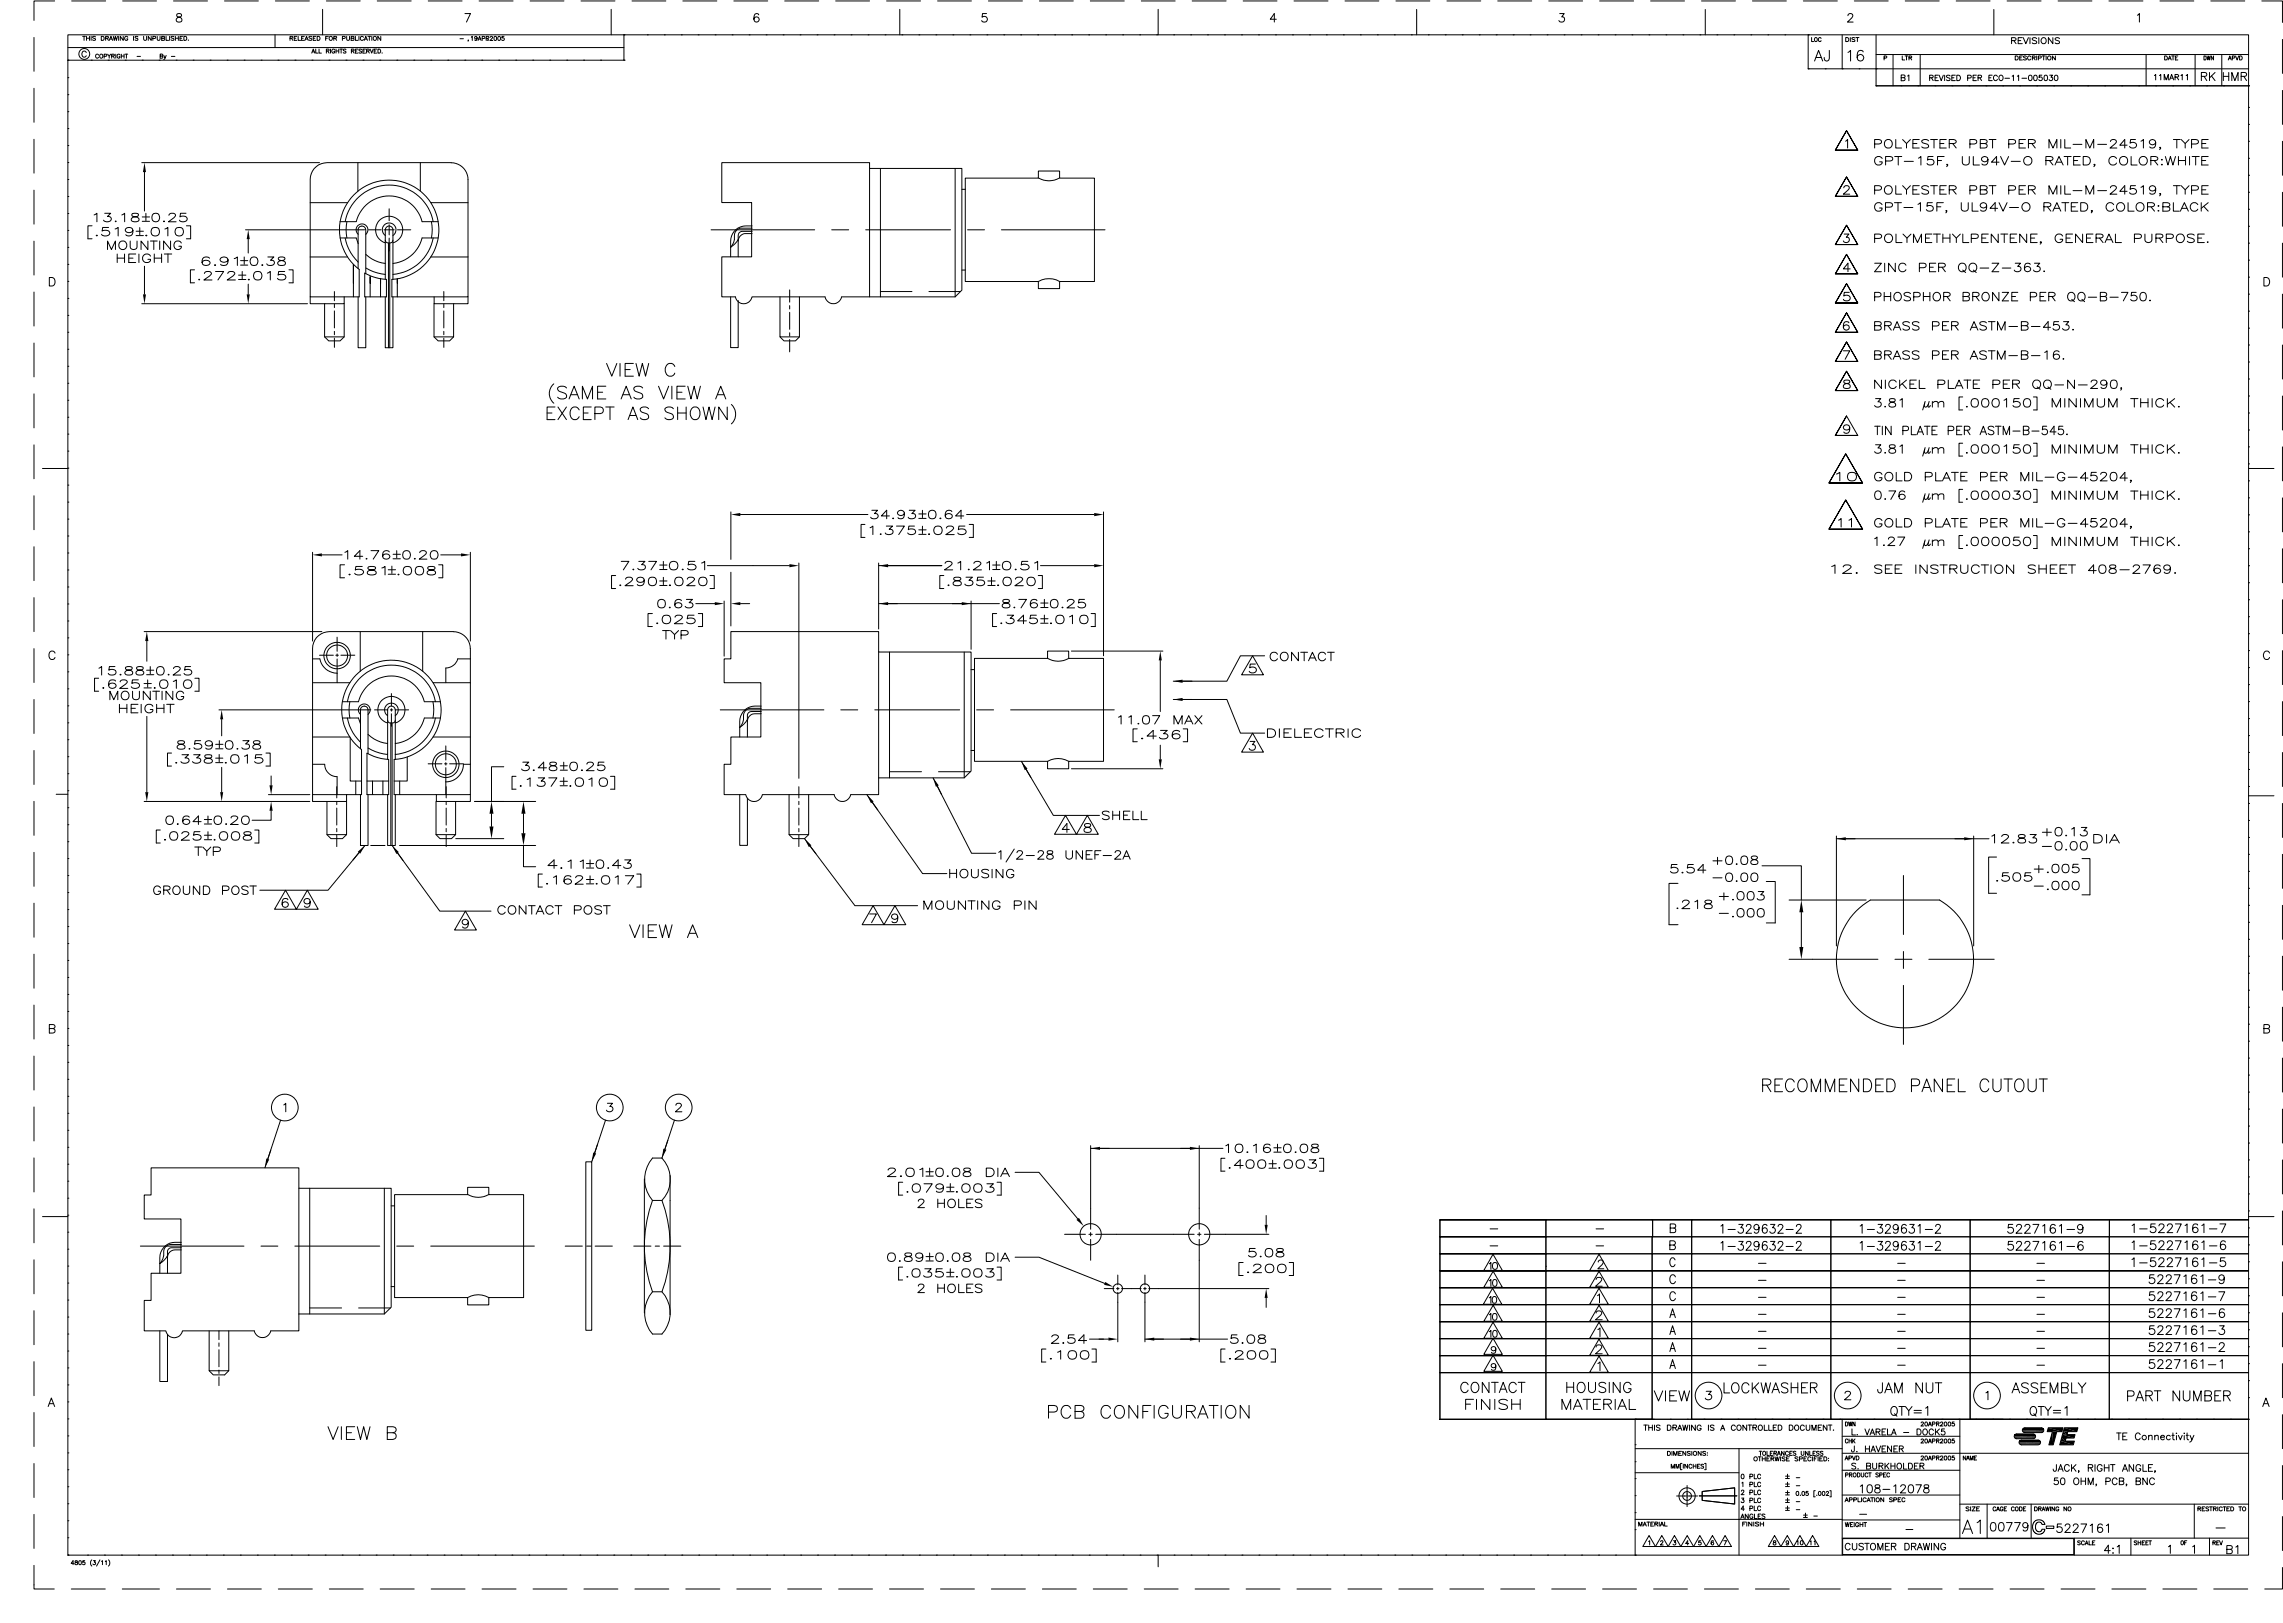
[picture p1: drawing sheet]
<svg xmlns="http://www.w3.org/2000/svg" width="819mm" height="582mm" viewBox="0 0 819 582" stroke-linecap="round" stroke-linejoin="round" font-family="sans-serif">
<g fill="none" stroke="#000" stroke-width=".36">
<path d="M12.2 13.4v12.2M19.6 .3h-7.4v7M24.3 12.5h782.2v545.2h-782.2zM24.3 17.1h199.5M25.7 .3h12.2M29.6 13h1M30.1 13v1.5M30.9 18.8a.81 .81 0 0 0-.9-.5 .81 .81 0 0 0-.6 .8v.6a.81 .81 0 0 0 .6 .8 .81 .81 0 0 0 .9-.5M31 13.7h1.1M31 13v1.5M32.1 13v1.5M32.7 13v1.5"/>
<path d="M34.2 13.3l-.3-.3-.7 .3 .2 .3 .8 .3-.1 .5-.9-.1M35.3 19.8a.55 .55 0 0 0-.6-.4 .55 .55 0 0 0-.4 .6 .6 .6 0 0 0 .2 .7 .6 .6 0 0 0 .8 0v-.2M36.3 13h.5a.76 .76 0 0 1 .6 .8 .76 .76 0 0 1-.6 .7h-.5zM37.9 13.7h.9l.1-.4-1-.3v1.5M38.4 13.7l.5 .8M38.6 19.4l.6 .7v.8M39.2 14.5l.6-1.5 .6 1.5M39.4 14h.8M39.7 19.4l-.5 .7M40.6 13l.4 1.5 .4-1.5 .3 1.5 .4-1.5M41.5 19.4v1.5M42.5 13v1.5"/>
<path d="M43.1 19.8a.55 .55 0 0 0-.7-.4 .55 .55 0 0 0-.4 .6 .6 .6 0 0 0 .2 .7 .6 .6 0 0 0 .8 0l.1-.4h-.4M43.5 19.4v1.5M44 .3h12.1M44.2 13v1.5l-1.1-1.5v1.5M44.5 19.4v1.5M44.8 19.4h1M45.3 19.4v1.5M45.8 13.4a.63 .63 0 0 0-.9-.1 .63 .63 0 0 0 0 .9 .63 .63 0 0 0 .9-.1v-.2h-.3M47.9 13v1.5M49.4 13.3l-.3-.3-.7 .3 .2 .3 .8 .3-.1 .5-.9-.1M51.5 13v1.1l.5 .4 .5-.2 .1-1.3M54.2 13v1.5l-1-1.5v1.5"/>
<path d="M54.8 13.8l.9-.1v-.6l-.9-.1v1.5M56.4 13v1.3l.4 .2 .5-.2 .1-1.3M58 13.7h.9l.2-.4-1.1-.3v1.5l1-.1 .1-.4-.4-.3M58.8 19.9l.4 1 .4-1M59.6 13v1.5h.9M60.8 13v1.5M62.2 .3h12.2M62.4 13.3l-.4-.3-.7 .3 .2 .3 .8 .3-.1 .5-.9-.1M62.9 13.7h1.1M62.9 13v1.5M63.5 5a.63 .63 0 0 0 .3 1.1 1.08 1.08 0 0 1 1.2 .4 1.08 1.08 0 0 1-.1 1.3l-1 .1-.5-.2a1.14 1.14 0 0 1 .1-1.3 1.14 1.14 0 0 1 1.2-.3 .6 .6 0 0 0 .2-1.1zM64 13v1.5"/>
<path d="M64.6 13.7h.6M65.5 13h-.9v1.5h.9M66 13h.5a.76 .76 0 0 1 .5 .8 .76 .76 0 0 1-.5 .7h-.5zM67.6 14.4h.1M80.5 .3h12.2M98.6 12.5v4.6M98.8 .3h12.2M104 13.7h.9l.1-.4-1-.3v1.5M104.5 13.7l.5 .8M105.5 13.7h.6M106.5 13h-1v1.5h1M106.9 13v1.5h.9"/>
<path d="M108.2 13.7h.6M109.1 13h-.9v1.5h.9M109.3 14.5l.6-1.5 .6 1.5M109.6 14h.7M111.8 19.1l.6-1.5 .5 1.5M111.8 13.3l-.8-.2-.1 .4 .8 .3 .1 .5-.3 .2-.7-.2M112 18.6h.7M112.4 13.7h.5M113.2 17.6v1.5h.9M113.3 13h-.9v1.5h.9M113.7 13h.6a.76 .76 0 0 1 .5 .8 .76 .76 0 0 1-.5 .7h-.6zM114.4 17.6v1.5h.9"/>
<path d="M115.7 3.3v9.2M116.8 13.7h.6M117.1 18.3l.8-.1 .1-.5-.9-.1v1.5M117.1 .3h12.1M117.6 18.3l.4 .8M117.8 13h-1v1.5M118.5 17.6v1.5M119.7 13.7h.9l.1-.5-1-.2v1.5M120.1 18a.6 .6 0 0 0-.9-.3 .6 .6 0 0 0-.2 .8 .53 .53 0 0 0 .5 .6 .53 .53 0 0 0 .6-.6h-.4M120.2 13.7l.5 .8M120.5 17.6v1.5M120.5 18.3h1"/>
<path d="M121.5 17.6v1.5M121.9 17.6h1M122.3 17.6v1.5M122.8 13.8l.9-.1 .1-.4-1-.3v1.5M124.1 17.8l-.9-.1v.5l.8 .2 .1 .4-.4 .3-.6-.3M124.3 13v1.1l.5 .4 .5-.2v-1.3M125.9 13.7h.9l.1-.5-1-.2v1.5l1-.1v-.6l-.3-.1M126 18.3l.9-.1 .1-.3-1-.3v1.5M126.5 18.3l.5 .8M127.5 13v1.5h.9M127.5 18.3h.5M128.4 17.6h-.9v1.5h.9"/>
<path d="M128.7 13v1.5M129.7 17.8l-.8-.1v.5l.7 .2 .1 .4-.3 .3-.7-.3M130.2 18.3h.5M130.3 13.4a.63 .63 0 0 0-.9-.1 .63 .63 0 0 0 0 .9 .63 .63 0 0 0 .9-.1M130.6 14.5l.6-1.5 .6 1.5M130.9 14h.7M131.1 17.6h-.9v1.5h.9M131.5 18.3l.8-.1 .1-.5-.9-.1v1.5M132 13h1M132 18.3l.5 .8M132.5 13v1.5M132.8 17.6l.5 1.5 .6-1.5"/>
<path d="M133.4 13v1.5M134.2 18.3h.6M135.1 17.6h-.9v1.5h.9M135.3 .3h12.2M135.6 17.6h.4a.76 .76 0 0 1 .5 .7 .76 .76 0 0 1-.5 .8h-.4zM136.6 13v1.5l-1.1-1.5v1.5M137.1 18.9h.1M153.6 .3h12.1M165 13.9h1.2M166.8 4.9h1.9l-1.4 3M168 14.4l-.1 .4M169 13.3l.4-.3v1.5"/>
<path d="M171.1 13.5a.45 .45 0 0 1-.6 .4 .45 .45 0 0 1-.2-.7 .45 .45 0 0 1 .7 .1l-.1 1.1-.6-.1M171.5 14.5l.5-1.5 .6 1.5M171.7 14h.6M171.8 .3h12.2M172.9 13.8h.8l.2-.5-1-.3v1.5M174.4 13.8l.8-.1 .1-.4-.3-.3h-.6v1.5M174.8 14.4h.1M174.8 13.8l.5 .7M175.8 13.4l.3-.4 .6 .3-.9 1.2h.9M177.3 13.1a.66 .66 0 0 1 .8 .7 .66 .66 0 0 1-.8 .6zM178.7 13.1a.66 .66 0 0 1 .8 .7 .66 .66 0 0 1-.8 .6l-.2-.5zM180.8 13h-.8v.7a.51 .51 0 0 1 .8 0 .51 .51 0 0 1-.1 .7 .51 .51 0 0 1-.8-.2"/>
<path d="M190.1 .3h12.2M208.4 .3h12.2M219.2 3.3v9.2M223.8 12.5h.1M223.8 12.5v9.1h-199.5M226.7 .3h12.1M232.2 12.5h.1M238.3 12.5h.1M244.3 12.5h.1M244.9 .3h12.2M250.4 12.5h.1M256.5 12.5h.1"/>
<path d="M262.6 12.5h.1M263.2 .3h12.1M268.7 12.5h.1M272.1 5.3l-.1-.3a.95 .95 0 0 0-1.4 .5 1.72 1.72 0 0 0 .7 2.4 .94 .94 0 0 0 1-.9 .94 .94 0 0 0-.9-1 .94 .94 0 0 0-1 .9M274.8 12.5h.1M280.9 12.5h.1M281.4 .3h12.2M286.9 12.5h.1M293 12.5h.1M299.1 12.5h.1M299.7 .3h12.2M305.2 12.5h.1"/>
<path d="M311.3 12.5h.1M317.4 12.5h.1M318 .3h12.2M322.7 3.3v9.2M323.5 12.5h.1M329.6 12.5h.1M335.7 12.5h.1M336.3 .3h12.1M341.8 12.5h.1M347.9 12.5h.1M353.8 4.9h-1.4l-.2 1.3a1.09 1.09 0 0 1 1.6-.1 1.09 1.09 0 0 1-.1 1.7 1.09 1.09 0 0 1-1.6-.4M353.9 12.5h.1"/>
<path d="M354.5 .3h12.2M360 12.5h.1M366.1 12.5h.1M372.2 12.5h.1M372.8 .3h12.1M378.3 12.5h.1M384.4 12.5h.1M390.5 12.5h.1M391 .3h12.2M396.5 12.5h.1M402.6 12.5h.1M408.7 12.5h.1"/>
<path d="M409.3 .3h12.2M414.8 12.5h.1M415.4 3.3v9.2M420.9 12.5h.1M427 12.5h.1M427.6 .3h12.2M433.1 12.5h.1M439.2 12.5h.1M445.3 12.5h.1M445.9 .3h12.1M451.4 12.5h.1M457.5 12.5h.1"/>
<path d="M457.7 6.9h-2.1l1.4-2v3M463.5 12.5h.1M464.1 .3h12.2M469.6 12.5h.1M475.7 12.5h.1M481.8 12.5h.1M482.4 .3h12.1M487.9 12.5h.1M494 12.5h.1M500.1 12.5h.1M500.6 .3h12.2M506.2 12.5h.1"/>
<path d="M508.1 3.4v9.1M512.2 12.5h.1M518.3 12.5h.1M518.9 .3h12.2M524.4 12.5h.1M530.5 12.5h.1M536.6 12.5h.1M537.2 .3h12.2M542.7 12.5h.1M548.8 12.5h.1M554.9 12.5h.1M555.5 .3h12.1"/>
<path d="M559.4 4.9h1.6l-.9 1.2a1.02 1.02 0 0 1 .8 1.6 1.02 1.02 0 0 1-1.8-.3M561 12.5h.1M567.1 12.5h.1M573.2 12.5h.1M573.7 .3h12.2M579.2 12.5h.1M585.3 12.5h.1M591.4 12.5h.1M592 .3h12.1M597.5 12.5h.1M603.6 12.5h.1M609.7 12.5h.1"/>
<path d="M610.2 .3h12.2M611.6 3.4v9.1M615.8 12.5h.1M621.8 12.5h.1M627.9 12.5h.1M628.5 .3h12.2M634 12.5h.1M640.1 12.5h.1M646.8 .3h12.2M648.5 12.5h.1M648.5 12.5v12.2M649.7 13.5v1.4h.8"/>
<path d="M653.1 13.8a.48 .48 0 0 0-.5-.3 .48 .48 0 0 0-.4 .5v.4a.48 .48 0 0 0 .4 .5 .48 .48 0 0 0 .5-.3M656.1 18.1l-.2 3.4-.6 .4-.7-.2-.3-1.1M660.7 12.5v12.2M662 13.5h.5a.74 .74 0 0 1 .6 .7 .74 .74 0 0 1-.6 .7h-.5zM662.8 5.6l.1-.4 .5-.3h.5l.6 .6-.4 1-1.5 1.4h2M662.8 18.8l.9-.7v3.8M663.6 13.5v1.4M665.1 .3h12.1M665.3 13.7l-.4-.2-.7 .2 .1 .3 1 .5-.4 .4-.7-.2M665.6 13.5h1.1M666.2 13.5v1.4M668.2 18.6a1.11 1.11 0 0 0-1.6-.4 2.95 2.95 0 0 0 0 3.5 1.19 1.19 0 0 0 1.8-.5 1.19 1.19 0 0 0-.9-1.6 1.19 1.19 0 0 0-1.4 1"/>
<path d="M672.8 19.6h133.7M672.8 12.5v18.3M678.9 19.6v11.2M683.3 .3h12.2M688.7 19.6v11.2M701.6 .3h12.1M715.1 3.4v9.1M719.8 .3h12.2M721.4 14.6l1.4-.2 .3-.5-.6-.4h-1.1v2.2M722.2 14.6l.9 1.1M723.8 14.6h.9M725.3 13.5h-1.5v2.2h1.5"/>
<path d="M725.6 13.5l1 2.2 .9-2.2M728 13.5v2.2M730.5 13.8l-.6-.3-.8 .1-.2 .2 .2 .6 1.1 .3 .3 .7-.6 .3-1-.3M731.2 13.5v2.2M736.3 13.5v2.2l-1.6-2.2v2.2M738.1 .3h12.2M738.6 13.8l-.5-.3-.8 .1-.1 .6 1.2 .5 .2 .7-.5 .3-1-.3M756.4 .3h12.2M766.6 5.5l.7-.6v3M769.7 19.6v11.2M774.7 .3h12.1M787.3 19.6v11.2"/>
<path d="M792.9 .3h12.2M796.8 19.6v11.2M811.2 .3h7.4v7.7M818.6 14.1v12.2M12.2 31.7v12.2M24.3 21.6h.1M24.3 27.9h.1M24.3 34h.1M32.7 21.6h.1M37.3 20.2l.9-.1 .1-.5-1-.2v1.5M38.8 21.6h.1M40 20.1l1-.1v-.4l-1-.2v1.5"/>
<path d="M40.6 20.1l.4 .8M43.5 20.1h1M44.9 21.6h.1M49.1 20.2h1.3M51 21.6h.1M57.1 21.6h.1M57.4 20.1l.9-.1 .1-.3-.3-.3h-.7v1.5l.9-.2 .1-.3-.3-.3M59.2 20.9l-.5 .4M61.5 20.2h1.2M63.2 21.6h.1M69.3 21.6h.1M75.4 21.6h.1"/>
<path d="M81.4 21.6h.1M87.5 21.6h.1M93.6 21.6h.1M99.7 21.6h.1M105.8 21.6h.1M111.9 21.6h.1M118 21.6h.1M124.1 21.6h.1M130.2 21.6h.1M136.2 21.6h.1M142.3 21.6h.1M148.4 21.6h.1"/>
<path d="M154.5 21.6h.1M160.6 21.6h.1M166.7 21.6h.1M172.8 21.6h.1M178.9 21.6h.1M185 21.6h.1M191.1 21.6h.1M197.1 21.6h.1M203.2 21.6h.1M209.3 21.6h.1M215.4 21.6h.1M223.8 21.6h.1"/>
<path d="M648.5 24.7h.1M648.5 24.7h158M650.8 21.9l1.4-3.8 1.5 3.8M651.3 20.6h1.9M654.6 24.7h.1M660.7 24.7h.1M666.7 24.7h.1M672.8 24.7h.1M672.8 30.8h.1M672.8 30.8h133.7M675.7 20.8l.9-.1 .1-.4-1-.2v1.4M681.8 30.8h.1"/>
<path d="M681.9 27.9l1.2-.1 .2-.5-.6-.4h-.8v2.1l1.2-.3 .2-.5-.6-.3M682.2 20.1v1.4h.9M683.3 20.1h1M683.8 20.1v1.4M684.2 27.3l.4-.4v2.1M684.7 20.7h.8l.1-.5-.9-.1v1.4M685.2 20.7l.4 .8M687.9 30.8h.1M692.1 27.9l1.1-.1v-.7l-1.1-.1v1.9M692.7 27.9l.6 1M694 30.8h.1M694 27.9h.7"/>
<path d="M695.2 27h-1.2v1.9h1.2M695.5 27l.7 1.9 .8-1.9M697.4 27v1.9M699.4 27.3l-.5-.3-.8 .3 .1 .3 1.1 .6-.1 .6-.7 .1-.4-.3M700 27.9h.8M700.1 30.8h.1M701.3 27h-1.3v1.9h1.3M701.8 27h.6a1.02 1.02 0 0 1 .7 .9 1.02 1.02 0 0 1-.7 1h-.6zM705.7 28l1.1-.1 .1-.8-1.2-.1v1.9M706.2 30.8h.1M707.6 27.9h.8M708.8 27h-1.2v1.9h1.2"/>
<path d="M709.4 27.9l1.1-.1 .1-.7-1.2-.1v1.9M710.1 27.9l.6 1M712.3 30.8h.1M713.3 27.9h.7M714.5 27h-1.2v1.9h1.2M716.4 27.4a.72 .72 0 0 0-.8-.4 .72 .72 0 0 0-.6 .7v.5a.72 .72 0 0 0 .5 .7 .72 .72 0 0 0 .9-.5M717.3 27.1a.92 .92 0 0 1 1.1 .8 .92 .92 0 0 1-1.1 .9l-.4-.6zM718.3 30.8h.1M719.1 28.1h1.6M721.7 27.3l.4-.3v1.9M722.8 20.1h.5a.76 .76 0 0 1 .5 .7 .76 .76 0 0 1-.5 .7h-.5zM723.5 27.3l.5-.3v1.9"/>
<path d="M724.4 20.7h.6M724.4 30.8h.1M725.2 28.1h1.7M725.3 20.1h-.9v1.4h.9M726.8 20.3l-.4-.2-.7 .2 .1 .3 .9 .4-.1 .5-.9-.2M727.8 27.1a.96 .96 0 0 1 1.1 .7 .96 .96 0 0 1-.6 1.1l-.7-.4-.1-.7zM728.3 20.4a.64 .64 0 0 0-.9-.1 .64 .64 0 0 0 0 1 .64 .64 0 0 0 .9-.1M728.9 20.7h.9l.1-.5-1-.1v1.4M729.4 20.7l.5 .8M729.6 27.1a.96 .96 0 0 1 1.2 .7 .96 .96 0 0 1-.7 1.1l-.7-.4zM730.5 20.1v1.4M730.5 30.8h.1"/>
<path d="M731.1 20.8l.9-.1 .1-.4-1-.2v1.4M732.3 27h-.9l-.1 .8a.67 .67 0 0 1 1 0 .67 .67 0 0 1-.1 1 .67 .67 0 0 1-1-.3M732.4 20.1h1.1M733 20.1v1.4M733.3 27.1a.96 .96 0 0 1 1.2 .7 .96 .96 0 0 1-.7 1.1l-.6-.4zM733.8 20.1v1.4M735.1 27h1l-.5 .7a.66 .66 0 0 1 .5 1.1 .66 .66 0 0 1-1.2-.3M736.6 30.8h.1M737.1 27.1a.96 .96 0 0 1 1.1 .7 .96 .96 0 0 1-.7 1.1l-.6-.4-.1-.7zM737.2 20.1v1.4l-1.1-1.4v1.4M742.7 30.8h.1M748.8 30.8h.1"/>
<path d="M754.8 30.8h.1M760.9 30.8h.1M767 30.8h.1M772.7 27.1l.4-.4v2M773.1 30.8h.1M774.5 27.1l.5-.4v2M776.2 28.7v-2l.7 2 .8-2v2M776.4 20.1h.4a.76 .76 0 0 1 .5 .7 .76 .76 0 0 1-.5 .7h-.4zM777.6 21.5l.6-1.4 .5 1.4M777.8 21h.7M778.1 28.7l.8-2 .7 2M778.4 28h.9"/>
<path d="M778.9 20.1h.9M779.2 30.8h.1M779.4 20.1v1.4M780.1 27.6h1.1l.2-.5-.5-.4h-.8v2M780.2 20.7h.6M780.7 27.6l.7 1.1M781.1 20.1h-.9v1.4h.9M782.2 27.1l.5-.4v2M784.1 27.1l.4-.4v2M785.3 30.8h.1M789.5 27.4l1.7-.1 .3-.5-.2-.5-.5-.3h-1.3v2.9M790.4 20.1a.73 .73 0 0 1 .9 .7 .73 .73 0 0 1-.9 .7z"/>
<path d="M790.5 27.4l1 1.5M791.4 30.8h.1M791.5 20.1l.3 1.4 .3-1.4 .3 1.4 .3-1.4M792.4 26v2.9M793.2 27.3l1.2 1.6M793.9 20.1v1.4l-.8-1.4v1.4M794.4 26l-2 1.9M797.4 26v2.9M797.4 27.4h1.9M797.5 30.8h.1M799.2 21.5l.5-1.4 .6 1.4M799.3 26v2.9"/>
<path d="M799.4 21h.7M800.4 28.9v-2.9l1.1 2.9 1.2-2.9v2.9M800.6 20.8l.8-.1 .1-.4-.9-.2v1.4M801.8 20.1l.5 1.4 .6-1.4M803.2 20.1h.5a.78 .78 0 0 1 .5 .7 .78 .78 0 0 1-.5 .7h-.5zM803.8 27.4l1.7-.1 .2-.5-.1-.5-.5-.3h-1.3v2.9M804.8 27.4l.9 1.5M806.5 38.5h.1M806.5 30.8h.1M818.6 32.4v12.2M12.2 50v12.1M24.3 40h.1"/>
<path d="M24.3 46.1h.1M24.3 52.2h.1M24.3 58.3h.1M50.8 58.3h63.8M128.4 58.3v10.2M150.7 58.3v10.2M661.9 50.6l.7-.6v3.1M662.3 46.9l4 6.9h-8.1l4.1-6.9 4 6.9h-8.1zM672.3 51.6l2.1-.1 .4-.9-.9-.6h-1.6v3.1M675 56.9a1.5 1.5 0 0 0-2.2-.4 1.5 1.5 0 0 0 0 2.3 1.5 1.5 0 0 0 2.2-.3v-.5h-.9M676.3 57.7l2.2-.1a.73 .73 0 0 0 0-1.3l-2.2-.2v3.1M679.5 56.1h2.6"/>
<path d="M679.9 50v3.1h2.1M680.8 56.1v3.1M682.4 50l1.4 1.5v1.6M683 57.9h3.2M685.2 50l-1.4 1.5M686.1 51.5h1.4M688 56.7l.9-.6v3.1M688.3 50h-2.2v3.1h2.2M691.7 50.5a1.5 1.5 0 0 0-2.5 .3l.4 .4 1.7 .6 .4 .9a1.86 1.86 0 0 1-2.5 0M692.4 50h2.5M693.3 56.1h-1.8l-.2 1.3a1.22 1.22 0 0 1 1.8-.1 1.22 1.22 0 0 1 0 1.8l-.5 .1a1.06 1.06 0 0 1-1.5-.6M693.6 50v3.1"/>
<path d="M694.9 57.6h1.4M695.7 51.5h1.5M697.3 56.1h-2.4v3.1M698 50h-2.3v3.1h2.3M698.5 59.1h-.3h.3l-.3 .7M699.1 51.5l2.1-.1 .4-.8-.9-.6h-1.6v3.1M700.3 51.5l1.3 1.6M703.8 56.1v2.2a1.31 1.31 0 0 0 1.2 .9 1.31 1.31 0 0 0 1.3-.9v-2.2M706.5 51.6l2.1-.1a.73 .73 0 0 0 0-1.3l-2.1-.2v3.1M707.7 56.1v3.1h2.2M710.2 51.5l2.1-.1 .4-.5-.4-.7-2.1-.2v3.1l2.1-.1a.77 .77 0 0 0 0-1.4l-.5-.1M713 57.2a1.12 1.12 0 0 1-1.4 .8 1.12 1.12 0 0 1-.8-1.4 1.28 1.28 0 0 1 1.6-.3 1.28 1.28 0 0 1 .6 1.6l-.2 .7a1.23 1.23 0 0 1-2 .2"/>
<path d="M713.4 50h2.5M714.6 50v3.1M717 58.2h-2.8l1.9-2.1v3.1M717.5 56.1l1.4 3.1 1.5-3.1M720.4 51.6l2.1-.1a.73 .73 0 0 0 0-1.3l-2.1-.2v3.1M721.3 57.9h3.3M724.2 51.5h1.4M726.4 50h-2.2v3.1h2.2M727.5 51.5l2.1-.1 .4-.8-.9-.6h-1.6v3.1M728.7 51.5l1.3 1.6M733.8 57.6l2.2-.2 .3-.7-.9-.6h-1.6v3.1M734.9 53.1v-3.1l1.4 3.1 1.4-3.1v3.1"/>
<path d="M735 57.6l1.3 1.6M737 59.2l1.5-3.1 1.4 3.1M737.6 58.2h1.8M739.1 50v3.1M740.3 56.1h2.5M740.5 50v3.1h2.2M741.6 56.1v3.1M743.5 51.8h3.2M743.7 57.6h1.4M746.1 56.1h-2.4v3.1h2.4M747.1 56.1h1.3a1.54 1.54 0 0 1 1.3 1.6 1.54 1.54 0 0 1-1.3 1.5h-1.3zM748.1 53.1v-3.1l1.4 3.1 1.4-3.1v3.1"/>
<path d="M751.3 59.1h-.4h.4l-.4 .7M752.3 51.8h3.2M756.9 50.8l.2-.5a1.23 1.23 0 0 1 1.9 .3l-.5 1-1.8 1.5h2.5M759.1 56.9a1.5 1.5 0 0 0-2.3-.4 1.5 1.5 0 0 0 0 2.3 1.5 1.5 0 0 0 2.3-.3M762.9 52.1h-2.6l1.7-2.1v3.1M764.3 56.1v3.1h2.2M765.9 50h-1.7l-.3 1.4a1.26 1.26 0 0 1 1.7-.3 1.26 1.26 0 0 1 .5 1.6 1.49 1.49 0 0 1-2.3-.2M767.8 50.6l.9-.6v3.1M771.4 57.6l2.2-.2 .3-.7-.9-.6h-1.6v3.1M772.6 57.6l1.3 1.6M773.1 51.1a1.06 1.06 0 0 1-1.5 .9 1.06 1.06 0 0 1-.2-1.8 1.26 1.26 0 0 1 1.4 .2 1.26 1.26 0 0 1 .3 1.4l-.1 .7a1.19 1.19 0 0 1-2 .2M774.9 53h-.4h.4l-.4 .7"/>
<path d="M775.2 57.3h.3zM775.2 59.1h.3zM776.6 56.1l.9 3.1 .9-3.1 .9 3.1 .9-3.1M779.5 50h2.4M780.7 50v3.1M781.3 57.6h2.5M781.3 56.1v3.1M782.3 50l1.4 1.5v1.6M783.8 56.1v3.1M785.1 50l-1.4 1.5M785.3 56.1v3.1M786 51.6l2.1-.1a.73 .73 0 0 0 0-1.3l-2.1-.2v3.1"/>
<path d="M786.2 56.1h2.6M787.5 56.1v3.1M789.6 57.6h1.5M789.7 51.5h1.4M792 50h-2.3v3.1h2.3M792 56.1h-2.4v3.1h2.4M806.5 56.8h.1M806.5 50.7h.1M806.5 44.6h.1M818.6 50.7v12.2M12.2 68.2v12.2M24.3 64.4h.1"/>
<path d="M24.3 70.5h.1M24.3 76.6h.1M33.7 77.1l1.1-.6v3M37.5 76.5h2.2l-1.2 1.1a1.07 1.07 0 0 1 1.4 1.1 1.67 1.67 0 0 1-2.8 .3M41.3 79.4h.4zM43.7 77.1l1-.6v3M47.5 76.6l-.2 .6 .6 .4a1.61 1.61 0 0 1 2 1.4 1.86 1.86 0 0 1-2.8 0 1.07 1.07 0 0 1 1.2-1.2l1.1-.3 .3-.6a2.04 2.04 0 0 0-2.2-.3zM51 77.8h2.6M51 79.4h2.6M51.8 61.7v14M52.3 76.5v2.6M58.6 79.4h.4z"/>
<path d="M60.6 77.2l.8-.7 1.2 .1a.62 .62 0 0 1 .2 1l-2.4 1.9h2.8M66.7 76.5h-2l-.1 1.3 .1-.2a1.37 1.37 0 0 1 1.7-.1 1.37 1.37 0 0 1 .5 1.6 1.8 1.8 0 0 1-2.6-.1M111.3 72.7h13.3M112.6 60.5a6 6 0 0 1 4.7-2.2h44.5a6.1 6.1 0 0 1 6.1 6.1v42.1h-27.4v-6.3a17.8 17.8 0 0 0 15.8-23.8 17.8 17.8 0 0 0-27.3-8.3 17.8 17.8 0 0 0-.1 28.5l-.1 9.9h-17.5v-42.1a6.4 6.4 0 0 1 1.3-3.9zM122 79.5h5.7M123.8 79.5a16.1 16.1 0 0 1 15.8-13.1 16.1 16.1 0 0 1 15.8 13.1M124.4 79.5a14.5 14.5 0 0 0 0 5.8M127.8 79.5a12.2 12.2 0 0 1 11.8-9.2 12.2 12.2 0 0 1 11.8 9.2h5.7M139.6 74.9v4.3M154.5 72.7h13.4M154.7 79.5a14.6 14.6 0 0 1 0 5.8M311.9 60.4v46.1"/>
<path d="M315.8 60.4v46.1M342.6 60.4v46.1M345 67.9h1.2M346.2 63.9h26.2v-2.6h7.6v2.6h12.5v37.1h-12.5v2.5h-7.6v-2.5h-26.2zM372.4 63.8a7.5 7.5 0 0 0 7.6 0M661.3 67.4l.3-.6a1.15 1.15 0 0 1 1.5 .1 .95 .95 0 0 1-.3 1.3l-1.7 1.4h2.3M662.3 63.5l4 6.9h-8.1l4.1-6.9 4 6.9h-8.1zM672.3 68.2l2.1-.1a.73 .73 0 0 0 .4-.7 .73 .73 0 0 0-.4-.6l-2.1-.2v3M675 73.4a1.47 1.47 0 0 0-2.2-.3 1.47 1.47 0 0 0 0 2.2 1.47 1.47 0 0 0 2.2-.3v-.4h-.9M676.2 74.3l2.2-.1a.77 .77 0 0 0 0-1.3l-2.2-.2v3M679.5 72.7h2.4M679.9 66.6v3h2.1"/>
<path d="M680.7 72.7v3M682.4 66.6l1.4 1.5v1.5M682.8 74.4h3.3M685.2 66.6l-1.4 1.5M686.1 68.1h1.4M687.9 73.3l.9-.6v3M688.3 66.6h-2.2v3h2.2M691.7 67.1a1.47 1.47 0 0 0-2.5 .3 2.4 2.4 0 0 0 2.1 1l.4 .8a1.86 1.86 0 0 1-2.5 0M692.4 66.6h2.5M693 72.7h-1.7l-.2 1.3a1.2 1.2 0 0 1 1.7-.2 1.2 1.2 0 0 1 .1 1.8l-.6 .1a1.17 1.17 0 0 1-1.4-.5M693.6 66.6v3M694.6 74.2h1.5"/>
<path d="M695.7 68.1h1.5M697 72.7h-2.4v3M698 66.6h-2.3v3h2.3M698.2 75.6h-.3h.3l-.3 .7M699.1 68.1l2.1-.2 .4-.7-.9-.6h-1.6v3M700.3 68.1l1.3 1.5M703.4 72.7v2.2a1.33 1.33 0 0 0 1.3 .8 1.33 1.33 0 0 0 1.2-.8v-2.2M706.5 68.2l2.1-.1a.78 .78 0 0 0 0-1.3l-2.1-.2v3M707.3 72.7v3h2.2M710.2 68.1l2.1-.2 .4-.7-.9-.6h-1.6v3l2.3-.2 .2-.8-.4-.4-.5-.1M712.5 73.7a1.11 1.11 0 0 1-1.4 .9 1.11 1.11 0 0 1-.7-1.4 1.26 1.26 0 0 1 1.6-.3 1.26 1.26 0 0 1 .5 1.5l-.2 .8a1.25 1.25 0 0 1-1.9 .1M713.4 66.6h2.5"/>
<path d="M714.6 66.6v3M716.5 74.7h-2.8l1.9-2v3M717 72.7l1.4 3 1.4-3M720.4 68.2l2.1-.1a.77 .77 0 0 0 0-1.3l-2.1-.2v3M720.7 74.4h3.2M724.2 68.1h1.4M726.4 66.6h-2.2v3h2.2M727.5 68.1l2.1-.2 .4-.7-.9-.6h-1.6v3M728.7 68.1l1.3 1.5M733 74.2l2.2-.2 .3-.7-.8-.6h-1.7v3M734.3 74.2l1.2 1.5M734.9 69.6v-3l1.4 3 1.4-3v3"/>
<path d="M736.3 75.7l1.4-3 1.4 3M736.8 74.7h1.8M739.1 66.6v3M739.5 72.7h2.5M740.5 66.6v3h2.2M740.7 72.7v3M742.9 74.2h1.4M743.5 68.4h3.2M745.2 72.7h-2.3v3h2.3M746.2 72.7h1.3a1.55 1.55 0 0 1 1.3 1.5 1.55 1.55 0 0 1-1.3 1.5h-1.3zM748.1 69.6v-3l1.4 3 1.4-3v3M750.4 75.6h-.4h.4l-.4 .7"/>
<path d="M752.3 68.4h3.2M756.9 67.4l.2-.5a1.23 1.23 0 0 1 1.9 .3l-.5 1-1.8 1.4h2.5M758.1 73.4a1.49 1.49 0 0 0-2.3-.3 1.49 1.49 0 0 0 0 2.2 1.49 1.49 0 0 0 2.3-.3M762.9 68.6h-2.6l1.7-2v3M763.2 72.7v3h2.2M765.9 66.6h-1.7l-.3 1.3a1.26 1.26 0 0 1 1.7-.2 1.26 1.26 0 0 1 .5 1.5 1.53 1.53 0 0 1-2.3-.1M767.8 67.2l.9-.6v3M770.2 74.2l2.1-.2 .4-.7-.9-.6h-1.6v3M771.4 74.2l1.3 1.5M773.1 67.6a1.07 1.07 0 0 1-1.5 .9 1.07 1.07 0 0 1-.2-1.7 1.18 1.18 0 0 1 1.7 .8 1.42 1.42 0 0 1-.2 1.7 1.42 1.42 0 0 1-1.7 .2l-.2-.3M774.1 73.7l.2 .2-.2 .1zM774.1 75.4l.2 .2-.2 .1z"/>
<path d="M774.9 69.5h-.4h.4l-.4 .7M775.7 74.2l2.2-.2 .3-.7-.9-.6h-1.6v3l2.2-.1 .3-.9-.3-.4-.6-.1M779.5 72.7v3h2.1M779.5 66.6h2.4M780.7 66.6v3M782 75.7l1.4-3 1.5 3M782.3 66.6l1.4 1.5v1.5M782.5 74.7h1.8M785.1 66.6l-1.4 1.5M786 68.2l2.1-.1a.78 .78 0 0 0 0-1.3l-2.1-.2v3M788.2 73.4a1.49 1.49 0 0 0-2.2-.3 1.49 1.49 0 0 0 0 2.2 1.49 1.49 0 0 0 2.2-.3M789.5 72.7v3"/>
<path d="M789.7 68.1h1.4M790.4 74l1.6 1.7M792 66.6h-2.3v3h2.3M792 72.7l-2.5 2M806.5 75.1h.1M806.5 69h.1M806.5 62.9h.1M818.6 69v12.2M12.2 86.5v12.1M17.7 99.5h1a1.63 1.63 0 0 1 1.1 1.6 1.63 1.63 0 0 1-1.1 1.5h-1zM24.3 82.6h.1M24.3 88.7h.1"/>
<path d="M24.3 94.8h.1M33 81h-1.5v4.6h1.5M34.5 84.5h.4zM38.6 89.5v-3.1l1.4 3.1 1.4-3.1v3.1M38.9 81.6h-2.1l-.2 1.3 .2-.2a1.61 1.61 0 0 1 2.6 1 1.83 1.83 0 0 1-3 .3M41.3 82.1l1.1-.5v3M42 91.1v3M42 92.6h2.7M44.7 91.1v3M46.2 92.6h1.5M46.7 86.4v2.2a1.29 1.29 0 0 0 1.2 .9 1.29 1.29 0 0 0 1.2-.9v-2.2M47.7 82.6a1.48 1.48 0 0 1-1.5 .8 1.48 1.48 0 0 1-1.3-1 1.51 1.51 0 0 1 2.2-.6 1.51 1.51 0 0 1 .4 2.2 1.54 1.54 0 0 1-2.4 .2"/>
<path d="M48.7 91.1h-2.5v3h2.5M48.8 82.9h2.6M48.8 84.5h2.6M49.8 91.1v3M50.1 81.6v2.6M51.8 95.5v10.1M52.2 84.5h.5zM53 86.4v3.1l-2.4-3.1v3.1M53.9 86.4h2.5M54 91.9a1.55 1.55 0 0 0-2.4-.4 1.55 1.55 0 0 0 0 2.3 1.55 1.55 0 0 0 2.4-.4v-.4h-1M55.2 86.4v3.1M55.3 92.6h2.7"/>
<path d="M55.3 91.1v3M57.3 86.4v3.1M58 91.1v3M58.9 91.1h2.7M59.1 82.1l1.1-.5v3M60.2 91.1v3M61.2 86.4v3.1l-2.5-3.1v3.1M65 87.2a1.46 1.46 0 0 0-2.2-.3 1.46 1.46 0 0 0 0 2.2 1.46 1.46 0 0 0 2.2-.3v-.5h-.9M66.8 81h1.6v4.6h-1.6M69.8 96.8h-1.5v4.6h1.5M73.3 98.1a1.44 1.44 0 0 1 2.5-.1l-.6 1-2.1 1.4h2.9M75.1 92.6a1.56 1.56 0 0 0-2.3-.1 1.56 1.56 0 0 0 .3 2.4 1.56 1.56 0 0 0 2.3-.7 1.64 1.64 0 0 0-2.9 0"/>
<path d="M76.9 95.1h.4zM77.3 97.4h2.9l-2.1 3M81.7 98.1l.2-.4a1.59 1.59 0 0 1 2.3 .3l-.6 1-2.1 1.4h2.9M81.8 93.2a1.56 1.56 0 0 1-1.5 .9 1.56 1.56 0 0 1-1.4-1.1 1.59 1.59 0 0 1 2-.8 1.59 1.59 0 0 1 1 1.9 1.59 1.59 0 0 1-1.9 1.1l-.9-.4M84 92.8l1.1-.6v3M85.6 98.7h2.6M86.3 93.5h2.6M86.3 95.1h2.6M86.9 97.4v2.6M87.6 92.2v2.6M88.1 82.4h42.7M89 85.8v5"/>
<path d="M93.9 95.1h.4zM95.9 98l1-.6v3M96.1 92.2h2.1l-1.2 1.1h.6a.89 .89 0 0 1 .8 .8 .89 .89 0 0 1-.6 1l-.6 .1a1.19 1.19 0 0 1-1.5-.6M100 92.3l-.2 .6 .6 .4a1.61 1.61 0 0 1 2 1.3l-.4 .5-.6 .1-1.4-.1a.73 .73 0 0 1-.2-1.2l2.2-.7 .2-.6a1.85 1.85 0 0 0-2.2-.3zM102.1 97.4h-2.2l-.2 1.3 .2-.2a1.64 1.64 0 0 1 2.6 1 1.87 1.87 0 0 1-3 .3M103.6 96.8h1.5v4.6h-1.5M111.3 92.2h13.3M122 85.3h5.7M123.8 85.3l.7 2.8 1.3 2.6 2.7 3.3M127.8 85.3l.7 2.1M128.4 96.4v-14a1.35 1.35 0 0 1 1.4-1.3 1.35 1.35 0 0 1 1.3 1.3l.1 15.8M128.5 84a2.12 2.12 0 0 1-.2-3.1 2.12 2.12 0 0 1 3.1 .1 2.12 2.12 0 0 1-.2 3.1"/>
<path d="M130.8 98l3.8 1.5 4 .7v6.3h-7.8zM131.2 96.1a16.3 16.3 0 0 0 7 2.3M131.2 91.2a12.3 12.3 0 0 0 7 3.3M132.2 82.4h4.5M137.7 82.4h3.7M138.2 86.1a1.03 1.03 0 0 0 1.1 1v37.6M138.2 82.4v17.8M138.2 87.1a4.9 4.9 0 0 1-2.6-7.5 4.9 4.9 0 0 1 7.9 0 4.9 4.9 0 0 1-2.6 7.5M138.2 84.5a2.45 2.45 0 0 1-.5-3.7 2.45 2.45 0 0 1 3.7 0 2.45 2.45 0 0 1-.5 3.7M138.2 82.5a1.36 1.36 0 0 1 1.4-1.4 1.36 1.36 0 0 1 1.3 1.3v17.8M139.6 80.6v3.6M139.6 85.4v4.5"/>
<path d="M140.9 86.1v.2a.98 .98 0 0 1-1.1 .8v37.6M142.5 82.4h4.8M154.5 92.2h13.4M155.4 85.3a16 16 0 0 1-14.5 13.1M157.1 85.3h-5.7a12.1 12.1 0 0 1-10.5 9.2M255 82.4h37.2M262 88.7v3.4M264.8 85.9l-1.2 1.6-1.6 1.1M269.7 83h-3.5a1.5 1.5 0 0 0-1.4 1.5v7.6M269.7 81.8h-4.1a2.76 2.76 0 0 0-2.2 2.7 5.1 5.1 0 0 1-1.4 4.2M269.7 81a6.5 6.5 0 0 0-6.9 2.8 8 8 0 0 0-.8 4.9M269.7 83.8h-2.7a2.79 2.79 0 0 0-2.2 2.7"/>
<path d="M298.3 82.4h6.1M310.5 82.4h30.4M345 96.9h1.2M347 82.4h6.1M359.2 82.4h37.1M661.4 83.9h1.7l-.9 1.2a1.01 1.01 0 0 1 1.1 1.1 1.01 1.01 0 0 1-1.4 .8l-.8-.6M662.3 80.8l4 6.9h-8.1l4.1-6.9 4 6.9h-8.1zM662.3 91.2l4 7h-8.1l4.1-7 4 7h-8.1zM663.6 96.4h-2.5l1.7-2v3.1M672.3 85.5h1.6a.88 .88 0 0 0 .9-1l-.9-.6h-1.6v3.1M672.3 94.4h2.5l-2.5 3.1h2.5M675.9 94.4v3.1"/>
<path d="M679.7 94.4v3.1l-2.4-3.1v3.1M680 83.9v3.1h2.2M682.5 83.9l1.4 1.5v1.6M683.6 95.1a1.44 1.44 0 0 0-2.2-.3 1.44 1.44 0 0 0 0 2.2 1.44 1.44 0 0 0 2.2-.3M685.4 83.9l-1.5 1.5M686.3 87v-3.1l1.4 3.1 1.4-3.1v3.1M688.4 96l2.1-.2a.76 .76 0 0 0 0-1.3l-2.1-.1v3.1M690.6 85.4h1.4M692 95.8h1.4M692.9 83.9h-2.3v3.1h2.3M693.4 83.9h2.5M694.3 94.4h-2.3v3.1h2.3"/>
<path d="M694.7 83.9v3.1M695.3 95.8l2.1-.1 .3-.7-.3-.5-.6-.1h-1.5v3.1M696.5 95.8l1.2 1.7M696.8 85.4h2.5M696.8 83.9v3.1M699.3 83.9v3.1M700.2 83.9l1.4 1.5v1.6M703.1 83.9l-1.5 1.5M703.9 96.9l1.1 .8M704 83.9v3.1h2.1M707 85.5l2.2-.1 .3-.9-.3-.4-.6-.2h-1.6v3.1M707.7 96.9l1.1 .8"/>
<path d="M710.1 96.1h3.2M710.8 85.4h1.4M713.1 83.9h-2.3v3.1h2.3M714.5 94.4h2.4l-2.4 3.1h2.4M716.7 83.9v3.1l-2.5-3.1v3.1M717.6 83.9h2.5M718.1 96.1h3.1M718.8 83.9v3.1M721 85.4h1.4M722.8 94.4h1.9l-1.1 1.1a.97 .97 0 0 1 1.2 .9 .97 .97 0 0 1-1 1.1 1.13 1.13 0 0 1-1.4-.6M723.3 83.9h-2.3v3.1h2.3M726.9 83.9v3.1l-2.5-3.1v3.1"/>
<path d="M728.1 94.8a1.14 1.14 0 0 0-1.9 .2 1.66 1.66 0 0 0 .9 2.5 1.11 1.11 0 0 0 1.2-1.1 1.15 1.15 0 0 0-1.1-.9 1.15 1.15 0 0 0-1.1 .9M728.3 85.4h1.4M729.7 94.4h1.9l-1.1 1.1a.97 .97 0 0 1 1.2 .9 .97 .97 0 0 1-1 1.1 1.12 1.12 0 0 1-1.4-.6M730.6 83.9h-2.3v3.1h2.3M732.1 86.8h-.4h.4l-.4 .7M733 97.3h.3zM739.8 84.7a1.49 1.49 0 0 0-2.3-.4 1.49 1.49 0 0 0 0 2.3 1.49 1.49 0 0 0 2.3-.4v-.4h-1M741 85.4h1.4M743.3 83.9h-2.3v3.1h2.3M746.9 83.9v3.1l-2.5-3.1v3.1M748.3 85.4h1.5M750.7 83.9h-2.4v3.1h2.4"/>
<path d="M751.8 85.4l2.1-.2a.61 .61 0 0 0 .4-.6 .61 .61 0 0 0-.4-.5l-2.1-.2v3.1M753 85.4l1.3 1.6M755 87l1.4-3.1 1.4 3.1M755.5 86h1.8M758.7 83.9v3.1h2.2M765.5 85.5l2.2-.1 .3-.9-.3-.4-.6-.2h-1.6v3.1M769.3 83.9v2.2a1.32 1.32 0 0 0 1.2 .9 1.32 1.32 0 0 0 1.3-.9v-2.2M773.2 85.4l2.1-.2a.61 .61 0 0 0 .4-.6 .61 .61 0 0 0-.4-.5l-2.1-.2v3.1M774.4 85.4l1.3 1.6M776.9 85.5l2.2-.1 .4-.4v-.5l-1-.6h-1.6v3.1M787 84.4a1.56 1.56 0 0 0-2.5 .3l.3 .4 1.5 .4a.72 .72 0 0 1 .6 .5 .72 .72 0 0 1-.3 .8 1.89 1.89 0 0 1-2.1-.3M788.2 85.4h1.4"/>
<path d="M790.6 83.9h-2.4v3.1h2.4M791.6 86.8h.4zM806.5 99.4h.1M806.5 93.3h.1M806.5 87.2h.1M806.5 81.2h.1M812 99.5h1a1.63 1.63 0 0 1 1 1.6 1.63 1.63 0 0 1-1 1.5h-1zM818.6 87.2v12.2M12.2 104.7v12.2M24.3 100.9h.1M24.3 107h.1M24.3 113.1h.1"/>
<path d="M24.3 119.2h.1M50.8 108.9h59.5M71.2 100.3h.4zM85.6 100.2h2.6M89 100.3h.5zM89 101.9v3.7M111.3 106.5v2.4h12.1v-2.4M116.4 108.9v11.9l1.5 1.5h4.1l1.4-1.5v-11.9M119.9 104.6v3.3M119.9 109.1v1.2M119.9 111.5v6.1M119.9 118.8v1.3"/>
<path d="M126.7 101.6v-6.8v11.7M128.4 106.5v18.2h2.8v-18.2M132.8 101.6v-2.4v7.3M136.5 101.6v-1.6v6.5M138.2 106.5v18.2h2.7v-18.2M142.5 101.6v-1.6v6.5M155.7 108.9v11.9l1.4 1.5h4.1l1.5-1.5M155.7 106.5v2.4h12.2v-2.4M159.2 104.6v3.3M159.2 109.1v1.2M159.2 111.5v6.1M159.2 118.8v1.3"/>
<path d="M162.7 108.9v11.9h-7M262 106.5v18.2h2.8v-16.9M279.7 106.5v14.3h7M283.2 104v4.4M283.2 109.6v1.2M283.2 112v6.1M283.2 119.3v1.3M286.7 106.5v14.3l-1.4 1.5h-4.1l-1.5-1.5M295.9 106.5h-26.2a3 3 0 0 1-3 2.4 3 3 0 0 1-3-2.4h-4.8v-14.4h10.7v-19.5h-10.7v-14.3h53v2.1h33.1v43.7l-2.4 2.4h-40.8M295.9 106.5a3 3 0 0 0 3 2.4 3 3 0 0 0 2.9-2.4M315.8 104.6h11.3M333.2 104.6h11.3"/>
<path d="M372.4 101a7.7 7.7 0 0 1 7.6 0M662.3 101.7l4 7h-8.1l4.1-7 4 7h-8.1zM662.3 112.2l4 7h-8.1l4.1-7 4 7h-8.1zM663.1 115.8a1.08 1.08 0 0 0-1.8 .1 1.71 1.71 0 0 0 .8 2.5 .99 .99 0 0 0 1.1-1.2 .99 .99 0 0 0-1.6-.5l-.5 .7M663.2 104.9h-1.7l-.2 1.3a1.2 1.2 0 0 1 1.7-.2 1.2 1.2 0 0 1 .1 1.8l-.6 .1a1.06 1.06 0 0 1-1.4-.5M672.3 106.5h1.5a.82 .82 0 0 0 .8-1l-.8-.6h-1.5v3M672.3 116.8l2.1-.1 .3-.5-.3-.7-2.1-.1v3l2.1-.2a.77 .77 0 0 0 0-1.3l-.5-.1M675.8 104.9v3M675.8 106.3h2.3M675.9 116.8l2.1-.1 .3-.8-.8-.5h-1.6v3M677.1 116.8l1.2 1.6M678.1 104.9v3"/>
<path d="M679 118.4l1.4-3 1.3 3M679.5 117.4h1.7M684.8 115.8a1.44 1.44 0 0 0-2.3 .3l.3 .4 1.9 .7 .1 .7a1.66 1.66 0 0 1-2.3 0M685.2 105.3a1.36 1.36 0 0 0-2.3 .3l.3 .4 1.7 .6 .3 .9a1.72 1.72 0 0 1-2.3 0M686.3 106.5l2-.2a.78 .78 0 0 0 0-1.3l-2-.1v3M688.3 115.8a1.44 1.44 0 0 0-2.4 .3l.3 .4 1.9 .7 .2 .7a1.65 1.65 0 0 1-2.4 0M689.8 106.3h2.3M689.8 104.9v3M692.1 104.9v3M693.1 116.9l2-.1 .4-.9-.9-.5h-1.5v3M696.7 116.8h1.3M697.1 106.3l2-.1 .3-.7-.8-.6h-1.5v3"/>
<path d="M698.2 106.3l1.2 1.6M698.9 115.4h-2.2v3h2.2M699.9 116.8l2.1-.1 .3-.8-.8-.5h-1.6v3M701.1 116.8l1.2 1.6M704 106.3l2-.1 .3-.5-.1-.5-.7-.3h-1.5v3h1.5l.7-.3v-1l-.7-.3M706.6 118.4l1.4-3 1.4 3M707.1 117.4h1.7M707.5 106.3l2-.1 .3-.7-.8-.6h-1.5v3M708.7 106.3l1.1 1.6M711.5 105a1.45 1.45 0 0 1 2 1.5 1.45 1.45 0 0 1-2.3 1 1.74 1.74 0 0 1 .3-2.5zM712.4 115.8a1.44 1.44 0 0 0-2.3 .3l.3 .4 1.9 .7 .1 .7a1.65 1.65 0 0 1-2.3 0M713.1 115.4h2.4"/>
<path d="M714.3 115.4v3M716.4 118.4v-3l1.4 3 1.3-3v3M716.9 104.9v3l-2.3-3v3M718.1 104.9h2.3l-2.3 3h2.3M720.5 117.1h3.1M721.5 106.3h1.4M723.7 104.9h-2.2v3h2.2M725 116.8l2-.1 .4-.5-.4-.7-2-.1v3l2-.2a.76 .76 0 0 0 0-1.3l-.5-.1M728.2 106.5h1.5a.82 .82 0 0 0 .8-1l-.8-.6h-1.5v3M728.6 117.1h3M731.6 106.3h1.4M733.8 104.9h-2.2v3h2.2"/>
<path d="M734.8 106.3l1.9-.1 .4-.7-.8-.6h-1.5v3M735.4 117.4h-2.5l1.7-2v3M735.9 106.3l1.2 1.6M738.3 115.4h-1.7l-.1 1.3a1.16 1.16 0 0 1 1.7-.2 1.16 1.16 0 0 1 0 1.7l-.5 .2a1.11 1.11 0 0 1-1.4-.6M740.1 115.4h1.8l-1 1.1a.97 .97 0 0 1 1.2 .9 .97 .97 0 0 1-1 1 1.11 1.11 0 0 1-1.4-.6M741.9 105.3a1.43 1.43 0 0 1 1.9 .1 1.43 1.43 0 0 1 0 2 1.43 1.43 0 0 1-1.9 .1l-.3-.7zM743 107.4l1 .8M743.3 118.2h.4zM745.5 105.3a1.43 1.43 0 0 1 2 .1 1.43 1.43 0 0 1 0 2 1.43 1.43 0 0 1-2 .1l-.3-.7zM746.7 107.4l1 .8M749 106.6h3M753.3 106.3l2-.1 .3-.7-.8-.6h-1.5v3l2-.1 .3-.9-.3-.4-.5-.2"/>
<path d="M756.7 106.6h3M760.9 104.9h2.3l-1.7 3M766.1 104.9h-1.6l-.2 1.3a1.16 1.16 0 0 1 1.7-.1 1.16 1.16 0 0 1 0 1.7l-.5 .1a1.04 1.04 0 0 1-1.3-.5M768 105a1.15 1.15 0 0 1 1.6 .5 1.47 1.47 0 0 1 .1 1.8 1.47 1.47 0 0 1-1.7 .5 2.09 2.09 0 0 1 0-2.8zM770.9 107.8h.4zM806.5 117.7h.1M806.5 111.6h.1M806.5 105.5h.1M818.6 105.5v12.2M12.2 123v12.2M24.3 125.3h.1M24.3 131.4h.1"/>
<path d="M24.3 137.5h.1M116.4 120.8h7M119.9 121.3v3.3M159.2 121.3v3.3M198.6 137.7a4.5 4.5 0 0 0 0 6.9M203.2 139.1a2.23 2.23 0 0 0-3.2 0 1.2 1.2 0 0 0 .9 1.4l1.4 .4a1.1 1.1 0 0 1 .8 .9 1.1 1.1 0 0 1-.4 1.1 2.34 2.34 0 0 1-2.7-.4M217.3 138.5h-3v4.6h3M217.6 130.3l1.8 4.6 1.8-4.6M222.4 130.3v4.6M224.2 132.5h1.8M227.2 130.3h-3v4.6h3M228.1 130.3l1.1 4.6 1.2-4.6 1.1 4.6 1.2-4.6"/>
<path d="M230.5 139.1a2.19 2.19 0 0 0-3.2 0 1.13 1.13 0 0 0 .9 1.4l1.4 .4a1.19 1.19 0 0 1 .9 1.6 2.19 2.19 0 0 1-3.2 0M236.2 138.5l1.8 4.6 1.8-4.6M241 138.5v4.6M242 131.4a1.77 1.77 0 0 0-2-1.1 1.77 1.77 0 0 0-1.4 1.8 2.06 2.06 0 0 0 .5 2.2 2.06 2.06 0 0 0 2.2 .4l.7-.9M245.7 138.5h-2.9v4.6h2.9M246.7 138.5l1.1 4.6 1.2-4.6 1.1 4.6 1.1-4.6M283.2 121.8v4.4M661.1 125.8h2.3l-1.6 3.1M661.5 136.4l-.2 .6 .5 .5a1.42 1.42 0 0 1 1.8 1.3l-.9 .5-1.2-.1a.8 .8 0 0 1-.4-.8 .8 .8 0 0 1 .5-.6l1.6-.5 .2-.6a1.61 1.61 0 0 0-1.9-.3zM662.3 122.6l4 7h-8.1l4.1-7 4 7h-8.1zM662.3 133.1l4 7h-8.1l4.1-7 4 7h-8.1zM672.3 127.3l2.1-.2 .3-.4-.3-.7-2.1-.2v3.1l2.1-.2a.78 .78 0 0 0 0-1.3l-.5-.1"/>
<path d="M674.8 136.3v3l-2.5-3v3M675.9 127.3l2.1-.2 .3-.7-.8-.6h-1.6v3.1M676.2 136.3v3M677.1 127.3l1.2 1.6M679 128.9l1.4-3.1 1.3 3.1M679.5 127.8h1.7M680.1 137a1.47 1.47 0 0 0-2.2-.3 1.47 1.47 0 0 0 0 2.2 1.47 1.47 0 0 0 2.2-.3M681.3 136.3v3M682.2 137.6l1.6 1.7M683.8 136.3l-2.5 2M684.8 126.2a1.49 1.49 0 0 0-2.4 .3l.4 .5 1.7 .6 .3 .8a1.81 1.81 0 0 1-2.4 0M685 137.8h1.4"/>
<path d="M687.3 136.3h-2.3v3h2.3M688.3 126.2a1.49 1.49 0 0 0-2.5 .3l.4 .5 1.7 .6 .4 .8a1.81 1.81 0 0 1-2.5 0M688.3 136.3v3h2.2M693.1 127.4l2-.1a.73 .73 0 0 0 0-1.3l-2-.2v3.1M695 137.9l2.1-.1 .4-.5v-.4l-.9-.6h-1.6v3M696.7 127.3h1.3M698.8 136.3v3h2.1M698.9 125.8h-2.2v3.1h2.2M699.9 127.3l2.1-.2 .3-.7-.8-.6h-1.6v3.1M701.1 127.3l1.2 1.6M701.2 139.3l1.4-3 1.4 3M701.7 138.3h1.8"/>
<path d="M704.4 136.3h2.4M705.6 136.3v3M706.6 128.9l1.4-3.1 1.3 3.1M707.1 127.8h1.7M707.7 137.8h1.4M710 136.3h-2.3v3h2.3M712.4 126.2a1.49 1.49 0 0 0-2.4 .3l.4 .5 1.7 .6 .3 .8a1.81 1.81 0 0 1-2.4 0M713.1 125.8h2.4M714.3 125.8v3.1M714.8 137.9h1.6a.88 .88 0 0 0 .9-1l-.9-.6h-1.6v3M716.4 128.9v-3.1l1.4 3.1 1.3-3.1v3.1M718.5 137.8h1.4"/>
<path d="M720.5 127.6h3.1M720.8 136.3h-2.3v3h2.3M721.8 137.8l2.1-.2 .4-.7-.4-.5-.5-.1h-1.6v3M723.1 137.8l1.2 1.5M725 127.3l2-.2 .3-.4-.3-.7-2-.2v3.1l2-.2a.77 .77 0 0 0 0-1.3l-.5-.1M728.6 127.6h3M730.6 138.8l1.1 .8M733.3 126.4l.9-.6v3.1M734.5 138.8l1 .8M737 138h3.1M738.5 126.2a1.13 1.13 0 0 0-1.9 .2 1.66 1.66 0 0 0 .8 2.5 1.04 1.04 0 0 0 1.3-1.1 1.17 1.17 0 0 0-1.1-.8 1.17 1.17 0 0 0-1.2 .8M740 128.6v.3z"/>
<path d="M744 136.3v3l-2.4-3v3M745.4 138h3.2M750 137l.2-.4 .5-.3 1.1 .1 .3 .5-.5 1-1.8 1.4h2.5M755.6 137.3a1.07 1.07 0 0 1-1.5 .9 1.07 1.07 0 0 1-.2-1.8l.5-.1a1.51 1.51 0 0 1 1.3 1.6 1.51 1.51 0 0 1-1.5 1.4l-.7-.4M757.4 136.4a1.33 1.33 0 0 1 1.9 1.2 1.32 1.32 0 0 1-1.4 1.7 1.74 1.74 0 0 1-.5-2.9zM760.9 139.2h-.3h.3l-.3 .7M806.5 135.9h.1M806.5 129.8h.1M806.5 123.7h.1M818.6 123.7v12.2M12.2 141.3v12.2M12.2 159.6v12.1"/>
<path d="M24.3 143.6h.1M24.3 149.6h.1M24.3 155.7h.1M196.2 148.1h1.8M199.1 146h-2.9v4.5h2.9M200.1 146l3.1 4.5M203.2 146l-3.1 4.5M204.1 143.1l1.8-4.6 1.8 4.6M204.8 141.6h2.3M207.7 147a1.68 1.68 0 0 0-1.9-1 1.68 1.68 0 0 0-1.3 1.7 1.97 1.97 0 0 0 .4 2.2 1.97 1.97 0 0 0 2.2 .4l.6-.9M208.9 143.1v-4.6l1.8 4.6 1.8-4.6v4.6M209.2 148.1h1.7"/>
<path d="M212 146h-2.8v4.5h2.8M213.4 148.3h1.9a1.19 1.19 0 0 0 1.1-1.1 1.19 1.19 0 0 0-1.1-1.2h-1.9v4.5M214.3 140.7h1.9M217.3 146h3M218.8 146v4.5M222.8 143.1l1.8-4.6 1.8 4.6M223.4 141.6h2.3M225.3 150.5l1.7-4.5 1.7 4.5M225.9 149h2.2M232.6 146.6a1.99 1.99 0 0 0-3 0 1.15 1.15 0 0 0 .9 1.3l1.3 .4a1.11 1.11 0 0 1 .8 .9 1.11 1.11 0 0 1-.4 1.1 2.08 2.08 0 0 1-2.6-.4M241.5 146.6a2.05 2.05 0 0 0-3 0 1.22 1.22 0 0 0 .9 1.3l1.3 .4a1.11 1.11 0 0 1 .8 .9 1.11 1.11 0 0 1-.4 1.1 2.16 2.16 0 0 1-2.6-.4M242.8 140.7h1.8"/>
<path d="M243 148.1h3.1M243 146v4.5M246.1 146v4.5M248.5 146.2a1.71 1.71 0 0 1 2.5 1.5 1.97 1.97 0 0 1-.4 2.2 1.97 1.97 0 0 1-2.1 .4 2.71 2.71 0 0 1 0-4.1zM252.1 146l1.1 4.5 1.1-4.5 1.1 4.5 1.1-4.5M256.7 143.1l1.8-4.6 1.8 4.6M257.3 141.6h2.3M260.8 146v4.5l-3-4.5v4.5M262.3 145.1a4.7 4.7 0 0 1 0 6.9M662.3 149.2l-4.1 7 4.1-7 4 7h-8.1h8.1M663.4 153.4a1.07 1.07 0 0 1-1.5 .8 1.07 1.07 0 0 1-.3-1.7l.6-.1a1.04 1.04 0 0 1 1.2 1 1.4 1.4 0 0 1-.3 1.6 1.4 1.4 0 0 1-1.6 .2l-.2-.3M672.3 152.9h2"/>
<path d="M672.7 143h1.8l-1 1.1a.97 .97 0 0 1 1.2 .9 .97 .97 0 0 1-1 1 1.1 1.1 0 0 1-1.4-.6M672.7 159.5h1.8l-1 1.2a.97 .97 0 0 1 1.2 .8 .97 .97 0 0 1-1 1.1 1.1 1.1 0 0 1-1.4-.6M673.3 152.9v3M675.1 152.9v3M675.9 145.8h.4zM677.8 143.1l-.2 .6 .5 .4a1.48 1.48 0 0 1 1.8 1.3 1.3 1.3 0 0 1-1.4 .7 1.3 1.3 0 0 1-1-1.1 2.05 2.05 0 0 1 2-1l.2-.6a1.62 1.62 0 0 0-1.9-.3zM677.8 159.6l-.2 .6 .5 .5a1.48 1.48 0 0 1 1.8 1.3 1.3 1.3 0 0 1-1.4 .6 1.3 1.3 0 0 1-1-1.1 2.05 2.05 0 0 1 2-1l.2-.6a1.62 1.62 0 0 0-1.9-.3zM678.3 152.9v3l-2.1-3v3M681.4 143.5l.8-.5v3M682.5 154.4h1.3l.7-.5a.77 .77 0 0 0-.7-1h-1.3v3M685.5 152.9v3h1.7M687.5 155.9l1.2-3 1.2 3"/>
<path d="M688 154.9h1.4M690.2 152.9h2M690.5 144l-.9 3M691.2 152.9v3M691.6 145v1h.3l.4-.6M691.9 144a1.92 1.92 0 0 1-1.4 2l-.3-.3 .1-1.2M692.9 154.3h1.2M693 144.6a1.41 1.41 0 0 1 1.9-.5l.2 1.9M693 144v2M694.8 152.9h-1.9v3h1.9M695.1 144.6a1.41 1.41 0 0 1 1.9-.5l.1 1.9M698.7 154.4h1.3a.78 .78 0 0 0 .8-.8 .78 .78 0 0 0-.8-.7h-1.3v3"/>
<path d="M701.8 154.3h1.1M703.6 152.9h-1.8v3h1.8M703.9 142.4h-1.3v4.6h1.3M703.9 159h-1.3v4.6h1.3M704.5 154.3l1.7-.1 .3-.7-.7-.6h-1.3v3M705.4 145.7l.2 .2-.2 .1zM705.5 154.3l1 1.6M707.5 159.7a1.5 1.5 0 0 1 2.1 1.4 1.5 1.5 0 0 1-2.1 1.3 1.97 1.97 0 0 1 0-2.7zM710.1 155.9l1.2-3 1.2 3M710.6 154.9h1.4M711.2 143.1a1.5 1.5 0 0 1 2.1 1.4 1.5 1.5 0 0 1-2.1 1.4 1.97 1.97 0 0 1 0-2.8zM711.2 159.7a1.5 1.5 0 0 1 2.1 1.4 1.5 1.5 0 0 1-2.1 1.3 1.97 1.97 0 0 1 0-2.7z"/>
<path d="M715 143.1a1.36 1.36 0 0 1 1.6 .1 1.36 1.36 0 0 1 .4 1.5 1.34 1.34 0 0 1-1.5 1.3 1.34 1.34 0 0 1-1.1-1.7zM715 159.7a1.36 1.36 0 0 1 1.6 0 1.36 1.36 0 0 1 .4 1.5l-.1 .8a1.39 1.39 0 0 1-1.7 .4 1.39 1.39 0 0 1-.8-1.6zM715.1 153.3a1.15 1.15 0 0 0-2 .3l.3 .4 1.4 .6 .3 .8a1.28 1.28 0 0 1-2 0M715.6 152.9h2.1M716.7 152.9v3M718.4 155.9v-3l1.2 3 1.1-3v3M718.7 143.6l1-.6v3M721.9 154.6h2.6M724.2 143h-1.9l-.2 1.3a1.32 1.32 0 0 1 1.7-.3 1.32 1.32 0 0 1 .6 1.6 1.62 1.62 0 0 1-2.4-.2M724.2 159.5h-1.9l-.2 1.3a1.32 1.32 0 0 1 1.7-.2 1.32 1.32 0 0 1 .6 1.5 1.66 1.66 0 0 1-2.4-.1M725.7 154.3l1.7-.1 .3-.5-.3-.7-1.7-.1v3h1.3a.81 .81 0 0 0 .7-.8 .81 .81 0 0 0-.7-.8M726.3 143.1a1.49 1.49 0 0 1 2 1.4 1.49 1.49 0 0 1-2 1.4 1.88 1.88 0 0 1 0-2.8z"/>
<path d="M726.3 159.7a1.49 1.49 0 0 1 2 1.4 1.49 1.49 0 0 1-2 1.3 1.87 1.87 0 0 1 0-2.7zM728.7 154.6h2.6M729.3 142.4h1.3v4.6h-1.3M729.3 159h1.3v4.6h-1.3M734.1 152.9h-1.5l-.1 1.3a1.07 1.07 0 0 1 1.6 0 1.07 1.07 0 0 1-.2 1.6 1.07 1.07 0 0 1-1.6-.5M736 146v-3l1.5 3 1.5-3v3M737.4 154.9h-2.2l1.5-2v3M739.9 152.9h-1.5l-.1 1.3a1.07 1.07 0 0 1 1.6 0 1.07 1.07 0 0 1-.2 1.6 1.07 1.07 0 0 1-1.6-.5M740.5 143v3M740.5 159.5v3.1M741.2 155.7h.3zM744.6 143v3l-2.6-3v3"/>
<path d="M744.6 159.5v3.1l-2.6-3.1v3.1M746.2 143v3M746.2 159.5v3.1M747.7 146v-3l1.5 3 1.5-3v3M752.2 143v2.1a1.41 1.41 0 0 0 1.3 .9 1.41 1.41 0 0 0 1.3-.9v-2.1M752.2 159.5v2.2a1.43 1.43 0 0 0 1.3 .9 1.43 1.43 0 0 0 1.3-.9v-2.2M756.3 146v-3l1.5 3 1.5-3v3M764.2 143h2.6M764.2 159.5h2.6M765.5 143v3M765.5 159.5v3.1M767.8 143v3"/>
<path d="M767.8 159.5v3.1M767.8 144.4h2.6M770.4 143v3M770.4 159.5v3.1M771.9 143v3M771.9 159.5v3.1M776 143.7a1.55 1.55 0 0 0-2.3-.4 1.55 1.55 0 0 0 0 2.4 1.55 1.55 0 0 0 2.3-.4M777.3 143v3M777.3 159.5v3.1M778.3 144.3l1.7 1.7M780 143l-2.7 2M780 159.5l-2.7 2"/>
<path d="M781.4 145.7l.2 .2-.2 .1zM806.5 154.2h.1M806.5 148.1h.1M806.5 142h.1M818.6 142v12.2M12.2 177.8v12.2M15.2 168h9.1M24.3 161.8h.1M24.3 167.9h.1M24.3 174h.1M658.7 170l1.1-.6v3.1M662 162.8l6 10.4h-12l6-10.4 6 10.4h-12z"/>
<path d="M662 179.3l6 10.5h-12l6-10.5 6 10.5h-12zM663.3 169.5a1.68 1.68 0 0 1 2.6 1.1 1.68 1.68 0 0 1-2 2 1.68 1.68 0 0 1-1.1-2.6zM672.8 176.2a1.21 1.21 0 0 1 1.7 .5 1.49 1.49 0 0 1 .1 1.8 1.49 1.49 0 0 1-1.8 .5 2.09 2.09 0 0 1 0-2.8zM675 170.1a1.46 1.46 0 0 0-2.2-.3 1.46 1.46 0 0 0 0 2.2 1.46 1.46 0 0 0 2.2-.3v-.4h-.9M675.9 179h.4zM675.9 162.4h.4zM677.5 176.1h2.4l-1.8 3M680.1 169.4v3.1h2.1M681.4 160.1l.8-.6v3.1M683.1 169.4h1.2a1.54 1.54 0 0 1 1.3 1.5 1.54 1.54 0 0 1-1.3 1.6h-1.2zM683.1 176.5a1.14 1.14 0 0 0-1.9 .2 1.66 1.66 0 0 0 .9 2.4 .97 .97 0 0 0 1.2-.9 .97 .97 0 0 0-1.2-1l-.5 .2-.5 .7M690.5 160.5l-.9 3.1"/>
<path d="M690.5 177.1l-.9 3M690.5 171h1.6l.7-.3a.76 .76 0 0 0-.2-1.2l-2.1-.1v3.1M691.6 161.5v1.1h.3l.4-.6M691.6 178.1v1h.3l.4-.6M691.9 160.5a2.18 2.18 0 0 1-1.1 2.1l-.6-.3 .1-1.2M691.9 177.1a2.18 2.18 0 0 1-1.1 2l-.6-.3 .1-1.1M693 161.1a1.41 1.41 0 0 1 1.9-.4l.2 1.9M693 177.7a1.25 1.25 0 0 1 2.1 0v1.4M693 160.5v2.1M693 177.1v2M694.2 169.4v3.1h2.1M695.1 161.1a1.41 1.41 0 0 1 1.9-.4l.1 1.9"/>
<path d="M695.1 177.7a1.21 1.21 0 0 1 2 0v1.4M696.7 172.5l1.4-3.1 1.4 3.1M697.2 171.5h1.8M699.9 169.4h2.5M701.1 169.4v3.1M703.2 170.9h1.4M703.9 175.5h-1.3v4.6h1.3M705.2 179h.4zM705.4 162.3l.2 .1-.2 .2zM705.5 169.4h-2.3v3.1h2.3M710.3 171l2.1-.1a.76 .76 0 0 0 0-1.4l-2.1-.1v3.1M714 170.9h1.4"/>
<path d="M715 176.2a1.49 1.49 0 0 1 2.1 1.4 1.49 1.49 0 0 1-2.1 1.4 1.86 1.86 0 0 1 0-2.8zM716.3 169.4h-2.3v3.1h2.3M717.4 170.9l2.1-.2 .3-.7-.3-.5-2.1-.1v3.1M718.6 170.9l1.2 1.6M718.7 160.1l1-.6v3.1M722.3 176.1h2.1l-1.1 1.1a.97 .97 0 0 1 1.3 1.1 1.58 1.58 0 0 1-2.6 .3M724.8 172.5v-3.1l1.4 3.1 1.4-3.1v3.1M729 169.4v3.1M729.3 175.5h1.3v4.6h-1.3M730.5 169.4v3.1h2.1M733.5 171.2h3.1M736 162.6v-3.1l1.5 3.1 1.5-3.1v3.1"/>
<path d="M736 179.1v-3l1.5 3 1.5-3v3M740.5 170.1a1.48 1.48 0 0 0-2.2-.3 1.48 1.48 0 0 0 0 2.3 1.48 1.48 0 0 0 2.2-.4v-.4h-.9M740.5 176.1v3M741.8 171.2h3.1M744.6 176.1v3l-2.6-3v3M746.2 176.1v3M747.7 162.6v-3.1l1.5 3.1 1.5-3.1v3.1M747.7 179.1v-3l1.5 3 1.5-3v3M748.8 171.5h-2.6l1.7-2.1v3.1M751.8 169.4h-1.7l-.2 1.3a1.2 1.2 0 0 1 1.8-.1 1.2 1.2 0 0 1 0 1.7l-.6 .2a1.04 1.04 0 0 1-1.4-.6M752.2 176.1v2.2a1.43 1.43 0 0 0 1.3 .8 1.43 1.43 0 0 0 1.3-.8v-2.2M753.4 170.1l.4-.6 1-.1 .6 .3 .1 .6-2.3 2.2h2.5"/>
<path d="M756.3 162.6v-3.1l1.5 3.1 1.5-3.1v3.1M756.3 179.1v-3l1.5 3 1.5-3v3M757.3 169.5a1.34 1.34 0 0 1 1.5 .2 1.34 1.34 0 0 1 .4 1.5l-.1 .7a1.23 1.23 0 0 1-2.1 0 2.25 2.25 0 0 1 .3-2.4zM763 171.5h-2.7l1.8-2.1v3.1M764.2 176.1h2.6M764.4 172.3h-.4h.4l-.4 .8M765.5 176.1v3M767.8 176.1v3M767.8 161h2.6M767.8 177.5h2.6M770.4 176.1v3M771.9 176.1v3"/>
<path d="M776 160.2a1.55 1.55 0 0 0-2.3-.3 1.55 1.55 0 0 0 0 2.3 1.55 1.55 0 0 0 2.3-.4M776 176.8a1.55 1.55 0 0 0-2.3-.4 1.55 1.55 0 0 0 0 2.4 1.55 1.55 0 0 0 2.3-.4M777.3 176.1v3M778.3 160.8l1.7 1.8M778.3 177.4l1.7 1.7M780 176.1l-2.7 2M781.3 179h.3zM781.4 162.3l.2 .1-.2 .2zM806.5 178.6h.1M806.5 172.5h.1M806.5 166.4h.1M806.5 160.3h.1"/>
<path d="M806.5 168h9.1M818.6 160.3v12.2M818.6 178.6v12.2M12.2 196.1v12.1M24.3 180.1h.1M24.3 186.2h.1M24.3 192.2h.1M24.3 198.3h.1M112.1 198.1v31.8M115.4 199h7.3M123.7 198.1l1-.6v3M130.1 199.5h-3l2-2v3"/>
<path d="M133.1 197.5h2.7l-1.9 3M139.6 198a1.44 1.44 0 0 0-1.8-.3 1.44 1.44 0 0 0-.6 1.8 1.33 1.33 0 0 0 1.3 1 1.33 1.33 0 0 0 1.3-1 1.4 1.4 0 0 0-1.3-.8 1.4 1.4 0 0 0-1.3 .8M141 198.8h2.6M142.3 197.5v2.6M150.5 198.2v-.1a1.41 1.41 0 0 1 2.4 0l-.6 1-1.9 1.4h2.7M158.1 199h7.3M168.7 198.1v31.8M262.1 183.6v17M265.5 184.5h45.8M310.2 188.1h-1.4v4.6h1.4M312 189.3l1.1-.6v3M312.7 183h2l-1.1 1.2 1 .1a.91 .91 0 0 1-.2 1.6l-.6 .2a1.33 1.33 0 0 1-1.5-.6"/>
<path d="M315.7 191.6h.4zM317.9 188.7h2.2l-1.2 1.1a1.04 1.04 0 0 1 1.4 1 1.67 1.67 0 0 1-2.8 .3M319 185h-2.9l1.9-2v3.1M320.1 185.9h.4zM321.5 188.7h2.9l-2.1 3M324.4 184a1.3 1.3 0 0 1-1.3 .9 1.3 1.3 0 0 1-1.2-1 1.32 1.32 0 0 1 1.6-.8 1.32 1.32 0 0 1 .9 1.6l-.3 .8a1.34 1.34 0 0 1-2 .1M326.1 183h2.1l-1.2 1.2h.6a.9 .9 0 0 1 .8 .8 .9 .9 0 0 1-.6 .9l-.6 .2a1.22 1.22 0 0 1-1.5-.6M328 188.7h-2l-.2 1.3 .2-.2a1.52 1.52 0 0 1 2.4 1 1.72 1.72 0 0 1-2.9 .3M329.5 185.9h2.6M329.5 184.3h2.6M329.5 190h2.6M329.5 191.6h2.6"/>
<path d="M330.8 183v2.6M330.8 188.7v2.6M333 191.6h.4zM337.1 185.9h.4zM339.4 189.4l.2-.4 .7-.3 1.3 .1 .4 .5-.6 1-2.2 1.4h3M341.4 183.5a1.44 1.44 0 0 0-1.9-.3 1.44 1.44 0 0 0-.5 1.8 1.3 1.3 0 0 0 1.3 1.1 1.3 1.3 0 0 0 1.2-1.1 1.37 1.37 0 0 0-1.2-.8 1.37 1.37 0 0 0-1.3 .8M345.7 185h-3l2-2v3.1M346.1 188.7h-2.2l-.2 1.3 .2-.2a1.64 1.64 0 0 1 2.6 1 1.87 1.87 0 0 1-3 .3M346.7 184.5h45.7M347.6 188.1h1.5v4.6h-1.5M395.8 183.6v51.6M659.4 186.6l.9-.6v3"/>
<path d="M663.1 186.6l.9-.6v3M672.3 193.2l.9-.6v3.1M675 186.7a1.45 1.45 0 0 0-2.2-.3 1.45 1.45 0 0 0 0 2.2 1.45 1.45 0 0 0 2.2-.3v-.4h-.9M675.5 195.5h.4zM677.3 193.4l.2-.5a1.23 1.23 0 0 1 1.9 .3l-.5 1-1.8 1.5h2.5M680.1 186v3h2.1M680.6 192.6h2.5l-1.7 3.1M683.1 186h1.2a1.54 1.54 0 0 1 1.3 1.5 1.54 1.54 0 0 1-1.3 1.5h-1.2zM690.5 193.6l-.9 3.1M690.5 187.6l2.1-.1a.73 .73 0 0 0 .4-.7 .73 .73 0 0 0-.4-.7l-2.1-.1v3M691.6 194.6v1.1h.3l.4-.6M691.9 193.6a2.18 2.18 0 0 1-1.1 2.1l-.6-.3 .1-1.2"/>
<path d="M693 194.2a1.25 1.25 0 0 1 2.1 0v1.5M693 193.7v2M694.2 186v3h2.1M695.1 194.2a1.21 1.21 0 0 1 2 0v1.5M696.7 189l1.4-3 1.4 3M697.2 188h1.8M699.9 186h2.5M701.1 186v3M703.2 187.5h1.4M703.9 192.1h-1.3v4.6h1.3M705.2 195.5h.4zM705.5 186h-2.3v3h2.3"/>
<path d="M710.3 187.6l2.1-.1a.77 .77 0 0 0 0-1.4l-2.1-.1v3M711.2 192.8a1.5 1.5 0 0 1 2.1 1.4 1.5 1.5 0 0 1-2.1 1.3 1.95 1.95 0 0 1 0-2.7zM714 187.5h1.4M715 192.8a1.54 1.54 0 0 1 2.1 .9 1.54 1.54 0 0 1-1.2 2h-.3a1.7 1.7 0 0 1-.6-2.9zM716.3 186h-2.3v3h2.3M717.4 187.5l2.1-.2 .3-.7-.9-.6h-1.5v3M718.6 187.5l1.2 1.5M724.2 192.7h-1.9l-.2 1.3a1.31 1.31 0 0 1 1.7-.3 1.31 1.31 0 0 1 .6 1.5 1.58 1.58 0 0 1-2.4-.1M724.8 189v-3l1.4 3 1.4-3v3M726.3 192.8a1.54 1.54 0 0 1 2.1 .9 1.54 1.54 0 0 1-1.2 2h-.4a1.7 1.7 0 0 1-.5-2.9zM729 186v3M729.3 192.1h1.3v4.6h-1.3"/>
<path d="M730.5 186v3h2.1M733.5 187.7h3.1M736 195.7v-3l1.5 3 1.5-3v3M740.5 186.7a1.47 1.47 0 0 0-2.2-.3 1.47 1.47 0 0 0 0 2.2 1.47 1.47 0 0 0 2.2-.3v-.4h-.9M740.5 192.7v3M741.8 187.7h3.1M744.6 192.7v3l-2.6-3v3M746.2 192.7v3M747.7 195.7v-3l1.5 3 1.5-3v3M748.8 188h-2.6l1.7-2v3M751.8 186h-1.7l-.2 1.3a1.2 1.2 0 0 1 1.7-.2 1.2 1.2 0 0 1 .1 1.8l-.6 .1a1.04 1.04 0 0 1-1.4-.6M752.2 192.7v2.1a1.41 1.41 0 0 0 1.3 .9 1.41 1.41 0 0 0 1.3-.9v-2.1"/>
<path d="M753.4 186.7v-.1a1.23 1.23 0 0 1 2-.3v.9l-2.2 1.8h2.5M756.3 195.7v-3l1.5 3 1.5-3v3M757.3 186.1a1.33 1.33 0 0 1 1.5 .1 1.33 1.33 0 0 1 .4 1.5l-.1 .7a1.23 1.23 0 0 1-2.1 0 2.16 2.16 0 0 1 .3-2.3zM763 188h-2.7l1.8-2v3M764.2 192.7h2.6M764.4 188.9h-.4h.4l-.4 .7M765.5 192.7v3M767.8 192.7v3M767.8 194.1h2.6M770.4 192.7v3M771.9 192.7v3M776 193.4a1.55 1.55 0 0 0-2.3-.4 1.55 1.55 0 0 0 0 2.4 1.55 1.55 0 0 0 2.3-.4"/>
<path d="M777.3 192.7v3M778.3 194l1.7 1.7M780 192.7l-2.7 2M781.3 195.5h.3zM806.5 196.8h.1M806.5 190.8h.1M806.5 184.7h.1M818.6 196.8v12.2M12.2 214.3v12.2M24.3 204.4h.1M24.3 210.5h.1M24.3 216.6h.1"/>
<path d="M123.6 202.6h-1.6v4.6h1.6M125.1 206h.5zM129.9 203.2h-2.3l-.2 1.3 .2-.2a1.76 1.76 0 0 1 2.8 1 2.04 2.04 0 0 1-3.2 .3M131.3 200.4h.4zM132.2 203.3l-.2 .6 .6 .4a2.4 2.4 0 0 1 2.3 .9v.4a2.3 2.3 0 0 1-3.2 0v-.4a2.38 2.38 0 0 1 2.3-.9l.5-.1 .2-.6a2.59 2.59 0 0 0-2.5-.3zM136.9 203.7l1.2-.5v3M139.2 204.3h2.7M139.2 206h2.7M140.5 203v2.7M141 200.4h2.6M142.7 206h.4zM148.6 200.4h.4z"/>
<path d="M153.6 203.3l-.2 .6 .7 .4a1.71 1.71 0 0 1 2.1 1.3 2.08 2.08 0 0 1-3 0v-.4a2.89 2.89 0 0 1 2.6-1l.2-.6a2.3 2.3 0 0 0-2.4-.3zM157.3 202.6h1.5v4.6h-1.5M220.8 206.4h-1.5v4.7h1.5M222.3 209.9h.4zM222.8 201.3h2.8l-2 3.1M224.4 207.7a1.35 1.35 0 0 1 1.3-.7 1.35 1.35 0 0 1 1.2 .9l-.7 .7-2 1.5h2.9M226.9 204.3h.4zM229.1 201.3h2.2l-1.2 1.2h.6a.9 .9 0 0 1 .8 .8 .9 .9 0 0 1-.6 1l-.6 .1a1.24 1.24 0 0 1-1.6-.6M231.1 208a1.45 1.45 0 0 1-1.5 .9 1.45 1.45 0 0 1-1.3-1 1.5 1.5 0 0 1 2.2-.7 1.5 1.5 0 0 1 .3 2.3 1.54 1.54 0 0 1-2.2 .1M232.7 201.3h2.8l-2 3.1M236.6 202.6h2.6M236.6 204.3h2.6"/>
<path d="M236.6 208.4h2.6M236.6 210h2.6M237.9 201.3v2.7M237.9 207.1v2.6M240 209.9h.5zM240 217.9h.4zM244.4 215.4a1.44 1.44 0 0 0-1.9-.2 1.44 1.44 0 0 0-.5 1.8 1.3 1.3 0 0 0 1.3 1 1.3 1.3 0 0 0 1.3-1 1.37 1.37 0 0 0-1.3-.8 1.37 1.37 0 0 0-1.3 .8M244.6 204.3h.5zM246.2 215h2.1l-1.2 1.2a1.03 1.03 0 0 1 1.4 1 1.73 1.73 0 0 1-2.8 .3M246.5 207.7a1.5 1.5 0 0 1 2.6-.1l-.7 1-2.1 1.5h3M249.2 201.3h-2.2l-.2 1.3 .2-.1a1.66 1.66 0 0 1 2.6 1 1.99 1.99 0 0 1-3 .3M249.6 216.5h6.8"/>
<path d="M251.6 201.9l1.1-.6v3.1M253.7 202.9h29.4M254.6 206.4h1.6v4.7h-1.6M259.7 215.6v19.7M262.1 205.2v19.3M265.5 216.5h3.4M286.5 201.9v77.2M315.1 201.9v23.7M315.1 202.9h22.7M315.1 216.5h43.3M338.5 206.4h-1.4v4.7h1.4M339 202.1a1.44 1.44 0 0 1 2.5-.2l-.7 1-2 1.5h2.9"/>
<path d="M340 209.9h.4zM342.3 207.1l-.2 .6 .6 .5a2.04 2.04 0 0 1 2.1 .8l-.2 .8-.9 .3a1.6 1.6 0 0 1-1.9-.6v-.5a2.7 2.7 0 0 1 2.6-1l.2-.6a2.25 2.25 0 0 0-2.3-.3zM343.5 201.9l1.1-.6v3.1M346.5 207h2.2l-1.2 1.2a1.09 1.09 0 0 1 1.5 1 1.79 1.79 0 0 1-3 .3M347.4 204.1l.2 .2-.2 .1zM348.3 215.6v17.3M349.3 202.1a1.44 1.44 0 0 1 2.5-.2l-.6 1-2.1 1.5h2.9M352.7 207h-2.1l-.2 1.3 .2-.1a1.59 1.59 0 0 1 2.5 1 1.79 1.79 0 0 1-2.9 .3M353.9 201.9l1-.6v3.1M354.3 208.4h2.6M354.3 210h2.6M355.6 207.1v2.6"/>
<path d="M356 202.6h2.6M356 204.3h2.6M357.3 201.3v2.7M357.8 209.9h.4zM359.8 215.1l-.1 .6 .6 .5a1.6 1.6 0 0 1 1.9 1.3l-.4 .4-.6 .1-1.4-.1-.3-.4a1.08 1.08 0 0 1 1.1-1.2l1.2-.3 .2-.6a1.84 1.84 0 0 0-2.2-.3zM363.6 217.9h.4zM364.1 204.3h.4zM364.2 207.7l.4-.6 1.3-.1 .7 .3 .2 .6-.7 .7-2.1 1.5h3M365.4 215h2.7l-1.9 3M368.6 201.3h-2.1l-.2 1.3 .2-.1a1.69 1.69 0 0 1 2.6 1 2.03 2.03 0 0 1-3.1 .3M371.1 201.9l1.1-.6v3.1M371.9 215.4a1.44 1.44 0 0 0-1.9-.2 1.44 1.44 0 0 0-.5 1.8 1.33 1.33 0 0 0 1.3 1 1.33 1.33 0 0 0 1.3-1 1.41 1.41 0 0 0-1.3-.8 1.41 1.41 0 0 0-1.3 .8"/>
<path d="M372.4 206.4h1.4v4.7h-1.4M373.2 202.9h19.2M373.3 216.3h2.6M373.3 217.9h2.6M374.6 215v2.6M380.9 217.9h.4zM382.8 215.7v-.1a1.44 1.44 0 0 1 2.4 0l-.6 1-1.9 1.4h2.7M389 215h-2l-.2 1.3a1.38 1.38 0 0 1 1.7-.3 1.38 1.38 0 0 1 .7 1.6 1.88 1.88 0 0 1-2.6-.1M656.9 203.2l1.2-.6v3.1M661.1 203.3a1.58 1.58 0 0 1 2.8 .2l-3 2.2h3.2M665.7 205.5h.5zM674.9 203a1.62 1.62 0 0 0-2.6 .3l.4 .5 1.8 .5 .4 .9a1.91 1.91 0 0 1-2.6 0"/>
<path d="M676.2 204h1.5M678.6 202.6h-2.4v3.1h2.4M679.7 204h1.5M682.1 202.6h-2.4v3.1h2.4M687.1 202.6v3.1M691.2 202.6v3.1l-2.6-3.1v3.1M695.1 203a1.69 1.69 0 0 0-2.7 .3 2.46 2.46 0 0 0 2.3 1l.4 .9a1.97 1.97 0 0 1-2.7 0M695.8 202.6h2.6M697.1 202.6v3.1M699.3 204l2.2-.1a.64 .64 0 0 0 .4-.6 .64 .64 0 0 0-.4-.6l-2.2-.1v3.1M700.6 204l1.3 1.7M703.2 202.6v2.2a1.37 1.37 0 0 0 1.3 .9 1.37 1.37 0 0 0 1.3-.9v-2.2"/>
<path d="M709.8 203.3a1.54 1.54 0 0 0-2.3-.3 1.54 1.54 0 0 0 0 2.3 1.54 1.54 0 0 0 2.3-.4M710.6 202.6h2.6M711.9 202.6v3.1M714.1 202.6v3.1M722.2 202.6v3.1l-2.6-3.1v3.1M730 203a1.65 1.65 0 0 0-2.6 .3l.4 .5 1.8 .5 .4 .9a1.92 1.92 0 0 1-2.6 0M731.3 204h2.6M731.3 202.6v3.1M733.9 202.6v3.1M735.3 204h1.5M737.7 202.6h-2.4v3.1h2.4M738.8 204h1.5"/>
<path d="M741.3 202.6h-2.5v3.1h2.5M741.8 202.6h2.6M743.1 202.6v3.1M751.8 204.6h-2.8l1.9-2v3.1M753.3 202.7a1.39 1.39 0 0 1 2 1.2 1.35 1.35 0 0 1-1.3 1.8 1.35 1.35 0 0 1-1.3-1.8zM756.8 202.7l-.2 .6 .6 .5a1.5 1.5 0 0 1 1.8 1.3 1.42 1.42 0 0 1-1.4 .6 1.42 1.42 0 0 1-1.2-1.1 2.24 2.24 0 0 1 2.3-1l.1-.6a1.75 1.75 0 0 0-2-.3zM760.3 204.3h3.4M765.1 203.3a1.25 1.25 0 0 1 1.1-.8 1.25 1.25 0 0 1 1.1 .7l-.5 1-1.9 1.5h2.6M768.6 202.6h2.6l-1.8 3.1M774.7 203a1.28 1.28 0 0 0-2 .2 1.45 1.45 0 0 0-.1 1.8 1.45 1.45 0 0 0 1.8 .5 .83 .83 0 0 0 .5-.8 .83 .83 0 0 0-.5-.8 1.28 1.28 0 0 0-1.9 .7M778.4 203.6a1.16 1.16 0 0 1-1.4 .8 1.16 1.16 0 0 1-.8-1.4l.9-.4a1.5 1.5 0 0 1 1.3 1.9 1.5 1.5 0 0 1-2 1l-.2-.3M779.9 205.5h.4z"/>
<path d="M806.5 215.1h.1M806.5 209h.1M806.5 202.9h.1M818.6 215.1v12.2M12.2 232.6v12.2M19.7 234.2a1.11 1.11 0 0 0-1.2-.7 1.11 1.11 0 0 0-.9 1.2v.7a1.11 1.11 0 0 0 .9 1.1 1.11 1.11 0 0 0 1.2-.7M24.3 222.7h.1M24.3 228.8h.1M24.3 234.9h.1M35.5 239.6l.9-.5v3M41.2 239.1h-2l-.2 1.3a1.41 1.41 0 0 1 1.8-.3 1.41 1.41 0 0 1 .6 1.6 1.86 1.86 0 0 1-2.6-.2M45.2 239.2l-.2 .6 .6 .4a1.55 1.55 0 0 1 2 1.3l-.4 .5-.6 .1a1.42 1.42 0 0 1-1.8-.6 1.08 1.08 0 0 1 1.2-1.1l1.2-.3 .2-.6a1.95 1.95 0 0 0-2.2-.3z"/>
<path d="M49.2 239.2l-.2 .6 .6 .4a1.55 1.55 0 0 1 2 1.3l-.4 .5-.6 .1a1.42 1.42 0 0 1-1.8-.6v-.4a1.9 1.9 0 0 1 2-.9l.4-.1 .2-.6a1.85 1.85 0 0 0-2.2-.3zM51.7 226.5h63.7M52.7 229.9v7.3M53.9 239.1v2.6M62.2 239.8v-.2a1.44 1.44 0 0 1 2.4 0l-.5 1.1-2 1.4h2.7M68.4 239.1h-2l-.2 1.3a1.38 1.38 0 0 1 1.7-.3 1.38 1.38 0 0 1 .7 1.6 1.82 1.82 0 0 1-2.6-.2M112.1 236.3h2.6M114.6 235h4.9M114.7 236.3a6.3 6.3 0 0 0 6.2 5.1M120.4 235h1M120.9 228.5v5.1M120.9 234.5v1"/>
<path d="M120.9 236.3v8.6M122.3 235h5M129.2 226.5v14.2M151.6 226.5v14.2M162.6 226.6a6.1 6.1 0 0 1 6.1 6v52.4h-27.3v-12.6a17.8 17.8 0 0 0 15.7-23.8 17.8 17.8 0 0 0-27.3-8.4 17.8 17.8 0 0 0-.1 28.6M162.6 226.5h-44.4a6.1 6.1 0 0 0-6.1 6.1v52.4h17.6v-16.1M168.7 236.3h-4.5a4.4 4.4 0 0 1-4.3 3.3v5.3M234 220h-1.6v4.7h1.6M235.5 223.5h.4zM237.6 226.1h2.5M238.8 226.1v3.1M240.5 226.1l1.4 1.5v1.6"/>
<path d="M242.1 221.4a1.54 1.54 0 0 1 2.6-.2l-.6 1.1-2.2 1.4h3M243.4 226.1l-1.5 1.5M244.3 227.8h1.6l.7-.3a.76 .76 0 0 0-.2-1.2l-2.1-.2v3.1M248.9 220.6h-2.2l-.2 1.4 .2-.2a1.69 1.69 0 0 1 2.6 1 1.96 1.96 0 0 1-3 .3M250.4 220h1.6v4.7h-1.6M315.1 233.8v45.2M319 233.8v45.2M345.8 233.8v45.2M349.5 236.1h26.2v-2.6h7.6v2.6h12.5v37h-12.5v2.6h-7.6v-2.6h-26.2zM357.5 220h-1.5v4.7h1.5M358.9 223.5h.4zM361.2 220.6h2.3l-1.2 1.2a1.09 1.09 0 0 1 1.4 1 1.79 1.79 0 0 1-2.9 .3"/>
<path d="M368.1 222.7h-3.1l2.1-2.1v3.1M371.7 220.6h-2.1l-.2 1.4 .2-.2a1.59 1.59 0 0 1 2.5 1 1.8 1.8 0 0 1-2.9 .3M373.3 221.9h2.6M373.3 223.5h2.6M374.6 220.6v2.6M375.8 236.1a7.5 7.5 0 0 0 7.5 0M376.7 223.5h.4zM383.6 221.2l1-.6v3.1M384.3 233.5h32.8M391.3 220h1.5v4.7h-1.5M416.1 236.9v18.3M449.2 235.2l3.9 6.8h-7.8z"/>
<path d="M450.3 238.2h-1.9l-.2 1.3a1.31 1.31 0 0 1 1.7-.2 1.31 1.31 0 0 1 .5 1.6 1.58 1.58 0 0 1-2.4-.2M453.6 235.2h-8.7l-4.9 9.1h-19.2M458.2 234.7a1.46 1.46 0 0 0-2.2-.3 1.46 1.46 0 0 0 0 2.2 1.46 1.46 0 0 0 2.2-.3M465.7 233.9v3.1l-2.5-3.1v3.1M466.5 233.9h2.5M467.7 233.9v3.1M469.3 237l1.4-3.1 1.4 3.1M469.9 236h1.7M475.4 234.7a1.44 1.44 0 0 0-2.1-.3 1.44 1.44 0 0 0 0 2.1 1.44 1.44 0 0 0 2.1-.2M476.1 233.9h2.4M477.4 233.9v3.1M806.5 239.4h.1"/>
<path d="M806.5 233.3h.1M806.5 227.3h.1M806.5 221.2h.1M814 234.2a1.14 1.14 0 0 0-1.3-.7 1.14 1.14 0 0 0-.9 1.2v.7a1.14 1.14 0 0 0 .9 1.1 1.14 1.14 0 0 0 1.3-.7M818.6 233.3v12.2M12.2 250.9v12.2M24.3 241h.1M24.3 247.1h.1M24.3 253.2h.1M24.3 259.2h.1M35.4 243.2h-1.5v4.7h1.5M36.8 246.7h.5z"/>
<path d="M39.4 251v-3.1l1.4 3.1 1.4-3.1v3.1M41.4 244.3a1.52 1.52 0 0 0-1.8-.2 1.52 1.52 0 0 0-.7 1.8 1.41 1.41 0 0 0 1.4 1 1.41 1.41 0 0 0 1.4-1 1.48 1.48 0 0 0-1.4-.9 1.48 1.48 0 0 0-1.4 .9M42.8 252.6v3.1M42.8 254h2.7M43 242h.4zM43.1 244.6a1.5 1.5 0 0 1 2.5-.2l-.6 1-2.1 1.5h2.9M45.5 252.6v3.1M47 254h1.6M47.5 247.9v2.2a1.31 1.31 0 0 0 1.3 .9 1.31 1.31 0 0 0 1.2-.9v-2.2M49.5 252.6h-2.5v3.1h2.5M49.6 243.8h-2.1l-.2 1.3 .2-.1a1.61 1.61 0 0 1 2.5 1 1.83 1.83 0 0 1-2.9 .3M50.6 252.6v3.1"/>
<path d="M51.6 245.2h2.7M51.6 246.7h2.7M52.6 240.4h2.6M52.6 242h2.6M52.7 256.9v27.2M53 243.8v2.7M53.9 247.9v3.1l-2.5-3.1v3.1M54.8 247.9h2.4M54.8 253.3a1.55 1.55 0 0 0-2.3-.4 1.55 1.55 0 0 0 0 2.4 1.55 1.55 0 0 0 2.3-.4v-.4h-.9M55.3 246.7h.4zM56 247.9v3.1M56.2 254h2.6"/>
<path d="M56.2 252.6v3.1M58.1 247.9v3.1M58.8 252.6v3.1M59.8 252.6h2.6M60.3 242h.4zM61.1 252.6v3.1M62 247.9v3.1l-2.5-3.1v3.1M62.1 244.4l1.1-.6v3.1M65.9 248.7a1.45 1.45 0 0 0-2.2-.3 1.45 1.45 0 0 0 0 2.1 1.45 1.45 0 0 0 2.2-.3v-.4h-.9M69.9 243.2h1.5v4.7h-1.5M78.5 254.6h54.5M79.5 258v5.9"/>
<path d="M112.1 244.9h13.4M122.8 251.7h5.8a12.2 12.2 0 0 1 11.8-9.3 12.2 12.2 0 0 1 11.8 9.3M122.8 257.5h5.8l.7 2.1M124.6 251.7a16.1 16.1 0 0 1 15.8-13.2 16.1 16.1 0 0 1 15.8 13.2M124.6 257.5l.7 2.8 1.3 2.5 2.7 3.4M125.5 251.7a14.6 14.6 0 0 0 0 5.8M129.3 256.2a2.12 2.12 0 0 1-.2-3.1 2.12 2.12 0 0 1 3.1 .1 2.12 2.12 0 0 1-.2 3M129.3 254.6a1.35 1.35 0 0 1 1.3-1.4 1.35 1.35 0 0 1 1.4 1.4v15.7M129.3 254.6v14M134.3 254.6h4.8M139 258.3l.1 .2a.91 .91 0 0 0 1.1 .8v43.9M139 259.3a4.9 4.9 0 0 1-2.6-7.5 4.9 4.9 0 0 1 7.9 0 4.9 4.9 0 0 1-2.6 7.5"/>
<path d="M139 256.7a2.45 2.45 0 0 1-.5-3.7 2.45 2.45 0 0 1 3.7 0 2.45 2.45 0 0 1-.5 3.7M140 254.6h.9M140.4 248.8v4.4M140.4 254.2v.9M140.4 256v4.5M141.8 258.3l-.1 .2a.97 .97 0 0 1-1.1 .8v43.9l17.1 23.6h18.4M141.8 254.6h4.8M152.2 257.5a12.2 12.2 0 0 1-10.5 9.2M152.2 257.5h5.8M152.2 251.7h5.8M155.3 251.7a14.5 14.5 0 0 1 0 5.8M155.3 244.9h13.4"/>
<path d="M156.2 257.5a16 16 0 0 1-14.5 13.1M258.3 254.6h37.2M268 258.1l-1.2 1.6-1.5 1.2M273 255.2h-3.5a1.46 1.46 0 0 0-1.4 1.2v7.9M273 254h-4.1a2.74 2.74 0 0 0-2.2 2.7 5.1 5.1 0 0 1-1.4 4.2M273 253.2a6.4 6.4 0 0 0-6.9 2.8 7.5 7.5 0 0 0-.8 4.9M273 256a6 6 0 0 0-3.6 .3l-1 1-.3 1.4M301.5 254.6h6.1M313.7 254.6h30.5M348.3 240.2h1.2M350.3 254.6h6.1M362.5 254.6h37.1"/>
<path d="M401.2 257.2l.9-.5v3M404.8 257.2l.9-.5v3M408.1 259.5h.4zM410.3 256.8a1.35 1.35 0 0 1 1.6 .1 1.35 1.35 0 0 1 .4 1.5 1.31 1.31 0 0 1-1.6 1.3 1.31 1.31 0 0 1-1-1.8zM413.4 256.7h2.5l-1.8 3M420.8 250.9h19.2l4.9 12h8.7M421 259.7v-3l1.5 3 1.5-3v3M424.1 250.9h3.4M424.1 244.3h3.4M424.9 259.7l1.4-3 1.5 3M425.5 258.7h1.8M428.5 256.7l2.6 3"/>
<path d="M431.1 256.7l-2.6 3M806.5 257.7h.1M806.5 251.6h.1M806.5 245.5h.1M818.6 251.6v12.2M12.2 269.2v12.1M24.3 265.3h.1M24.3 271.4h.1M24.3 277.5h.1M61.5 270.1h-1.4v4.6h1.4M63 273.6h.4zM63.9 265.8l-.1 .6 .5 .4a1.61 1.61 0 0 1 2 1.3l-.3 .5-.6 .1-1.5-.1-.4-.5a1.13 1.13 0 0 1 1.2-1.1l1.3-.3 .2-.6a1.89 1.89 0 0 0-2.3-.3z"/>
<path d="M65.3 270.7h2.3l-1.3 1.1a1.1 1.1 0 0 1 1.5 1 1.8 1.8 0 0 1-2.9 .3M67.8 268.6h.4zM69.5 270.7h2.3l-1.3 1.1a1.1 1.1 0 0 1 1.5 1 1.83 1.83 0 0 1-3 .3M72 265.6h-2l-.2 1.4 .2-.2a1.54 1.54 0 0 1 2.4 1 1.77 1.77 0 0 1-2.8 .3M73.7 270.8l-.3 .6 .7 .4a2.03 2.03 0 0 1 2.1 .9l-.3 .7a2.15 2.15 0 0 1-2.7-.3v-.4a2.7 2.7 0 0 1 2.6-1l.1-.6a2.13 2.13 0 0 0-2.2-.3zM76.2 266.7a1.38 1.38 0 0 1-1.4 .8 1.38 1.38 0 0 1-1.2-1 1.47 1.47 0 0 1 2.1-.6 1.47 1.47 0 0 1 .3 2.2 1.48 1.48 0 0 1-2.2 .2M77.3 267h2.7M77.3 268.6h2.7M77.3 271.9h2.6M77.3 273.5h2.6M78.6 270.6v2.6M78.7 265.6v2.7"/>
<path d="M79.5 275.2v8.9M80.8 273.6h.4zM85 268.6h.3zM87.1 265.6h2.2l-1.2 1.2h.6a.89 .89 0 0 1 .8 .8 .89 .89 0 0 1-.6 1l-.6 .1a1.24 1.24 0 0 1-1.6-.6M87.7 271.2l1-.5v3M91.1 265.8l-.2 .6 .6 .4a1.61 1.61 0 0 1 2 1.3 1.95 1.95 0 0 1-2.8 0 1.13 1.13 0 0 1 1.2-1.1l1.1-.3 .3-.6a1.8 1.8 0 0 0-2.2-.3zM93.9 270.7h-2.2l-.2 1.3 .2-.2a1.64 1.64 0 0 1 2.6 1 1.88 1.88 0 0 1-3 .3M95.4 270.1h1.5v4.6h-1.5M97.2 278.3v3.3M112.1 264.3h13.4M112.1 274.1h4.3M116.5 274.1a4.5 4.5 0 0 0 4.4 4.5v6.4"/>
<path d="M125.6 264.5v15.6h4.1M131.6 270.1l3.8 1.6 4 .7v12.6h-7.8zM132 268.3a16.4 16.4 0 0 0 7 2.3M132 263.4a12.3 12.3 0 0 0 7 3.3M139 272.4v-17.8a1.36 1.36 0 0 1 1.4-1.4 1.36 1.36 0 0 1 1.3 1.4l.1 17.8M146.1 271.5v8.6h-4.7M153.5 273.9h5M155.3 264.3h13.4M159.4 273.9h.9M159.9 267.5v5.1M159.9 273.5v.9M159.9 275.3v9.7"/>
<path d="M161.2 273.9h5M168.7 274.1h-2.5a6.4 6.4 0 0 1-6.3 6.3M180.7 275h-4.4v12.4M185.1 278.4h-1.5v4.6h1.5M187.5 273.3h2.2l-1.2 1.2a1.07 1.07 0 0 1 1.4 1 1.67 1.67 0 0 1-2.8 .3M189.1 279.6l1-.6v3M191.2 276.2h.4zM193 279h2.3l-1.2 1.2h.6a.89 .89 0 0 1 .8 .7 .89 .89 0 0 1-.6 1l-.6 .1a1.41 1.41 0 0 1-1.7-.5M196 275.4h-3l2-2.1v3.1M196.8 279h2.9l-2 3M197.4 273.5l-.2 .6 .6 .4a1.6 1.6 0 0 1 1.9 1.3 1.54 1.54 0 0 1-1.5 .7 1.54 1.54 0 0 1-1.2-1.1 2.46 2.46 0 0 1 2.3-1l.3-.6a2.04 2.04 0 0 0-2.2-.3zM200.9 274.7h2.6"/>
<path d="M200.9 276.2h2.6M202.2 273.3v2.6M202.2 278.9v2.6M208.5 276.2h.4zM210.5 274.1a1.34 1.34 0 0 1 2.4-.2l-.6 1-2 1.5h2.8M211.2 279.6l1.1-.6v3M216.6 273.3h-2l-.2 1.4 .2-.2a1.34 1.34 0 0 1 1.7-.1 1.34 1.34 0 0 1 .5 1.5 1.71 1.71 0 0 1-2.6-.1M218.9 278.4h1.6v4.6h-1.6M265.3 260.9v3.4M315.1 279v6h-10M315.1 279h30.7l2.5-2.5v-42.7h-33.2v-7.3h-53v9.8h-2.4v8.6h13.2v19.4h-10.8v9.8h-2.4v10.9h7.8a3 3 0 0 0 2.9 2.5 3 3 0 0 0 3-2.5h25.8M319 276.8h11.5"/>
<path d="M334.6 279l13.8 27h8.8M336.6 276.8h11.4M348.3 269.2h1.2M366.3 273.1l11.5 19.3h16.5M368 276l1.7 2.8M375.7 273.1a7.6 7.6 0 0 1 7.6 0M384.3 275.7h32.8M407.9 261.4h-1.5v4.6h1.5M409.4 264.9h.5zM414.7 264h-3.3l2.2-2v3M416.1 267.3v5M416.2 262h2.4l-1.3 1.1a1.21 1.21 0 0 1 1.6 .8 1.86 1.86 0 0 1-3.1 .6"/>
<path d="M423 262.4a1.54 1.54 0 0 0-2.3 0 1.54 1.54 0 0 0 .3 2.3 1.54 1.54 0 0 0 2.2-.7 1.61 1.61 0 0 0-2.8 0M424.3 261.4h1.6v4.6h-1.6M448.4 265.9h1.7l-.9 1.2a1.04 1.04 0 0 1 1.1 1.2 1.04 1.04 0 0 1-1.5 .8l-.8-.7M449.2 262.9l3.9 6.8h-7.8zM454.6 261.4h1.4a1.52 1.52 0 0 1 1.5 1.5 1.52 1.52 0 0 1-1.5 1.6h-1.4zM458.9 261.4v3.1M460.5 262.8h1.6M463.1 261.4h-2.6v3.1h2.6M464.4 261.4v3.1h2.4M467.8 262.8h1.6M470.5 261.4h-2.7v3.1h2.7M474.5 262.1a1.65 1.65 0 0 0-2.5-.4 1.65 1.65 0 0 0 0 2.5 1.65 1.65 0 0 0 2.5-.5"/>
<path d="M475.4 261.4h2.8M476.8 261.4v3.1M479.2 262.8l2.5-.1a.61 .61 0 0 0 .4-.6 .61 .61 0 0 0-.4-.5l-2.5-.2v3.1M480.7 262.8l1.3 1.7M483.5 261.4v3.1M488 262.1a1.65 1.65 0 0 0-2.5-.4 1.65 1.65 0 0 0 0 2.5 1.65 1.65 0 0 0 2.5-.5M806.5 276h.1M806.5 269.9h.1M806.5 263.8h.1M818.6 269.9v12.2M12.2 287.4v12.2M20.2 284.9h4.1"/>
<path d="M24.3 283.6h.1M24.3 289.7h.1M24.3 295.8h.1M51.7 287.4h59.4M57.5 297.7h-1.5v4.6h1.5M63.6 295.5h.4zM65.2 299a1.44 1.44 0 0 1 2.5-.1l-.6 1-2.1 1.4h2.9M67.9 293.1a1.44 1.44 0 0 0-1.9-.2 1.44 1.44 0 0 0-.5 1.8 1.3 1.3 0 0 0 1.3 1 1.3 1.3 0 0 0 1.3-1 1.35 1.35 0 0 0-1.3-.9 1.35 1.35 0 0 0-1.3 .9M71.7 298.3h-2.1l-.2 1.3 .2-.1a1.6 1.6 0 0 1 2.5 .9 1.8 1.8 0 0 1-2.9 .3M72.1 294.7h-2.9l2-2v3M73.3 293.9h2.6M73.3 295.5h2.6"/>
<path d="M73.3 299.6h2.6M74.6 292.7v2.5M74.6 298.3v2.6M80.9 295.5h.4zM82.9 293.4l.2-.5 .6-.2 1.1 .1 .5 .4-.6 1-2 1.5h2.7M87.7 298.5l-.2 .5 .6 .5a1.65 1.65 0 0 1 2.2 1.2l-.5 .5-.6 .1a1.58 1.58 0 0 1-2-.6v-.4a2.22 2.22 0 0 1 2.2-.8l.4-.2 .2-.6a2.14 2.14 0 0 0-2.3-.2zM91.4 297.7h1.4v4.6h-1.4M96.3 285h14.8M97.2 290.8v3.4h-6.8M112.1 285v2.4h12.2v-2.4M117.3 287.4v11.9l1.4 1.5h4.1l1.5-1.5v-11.9M117.3 299.3h7"/>
<path d="M120.8 282.2v4M120.8 287.4v1.2M120.8 289.8v6.1M120.8 297.1v1.2M120.8 299.6v4M127.6 280.1v4.9M129.3 285v18.2h2.7v-18.2M131.6 280.1h7.8M133.6 280.1v4.9M137.3 280.1v4.9M139 285v18.2h2.8v-18.2M143.3 280.1v4.9"/>
<path d="M156.4 287.4v11.9l1.4 1.5h4.1l1.5-1.5v-11.9M156.4 299.3h7M156.5 285v2.4h12.2v-2.4M160 282.2v4M160 287.4v1.2M160 289.8v6.1M160 297.1v1.2M160 299.6v4M170.2 287.4h21.9M176.3 291.8v4.6M186.6 281.9h.4zM187.7 291.8v7"/>
<path d="M200.9 280.2h2.6M200.9 281.8h2.6M204.3 281.9h.5zM265.3 285v18.2h2.8v-16.9M283 285v14.3h7v-14.3M283 299.3l1.4 1.5h4.1M286.5 282.2v4M286.5 287.4v1.2M286.5 289.8v6.1M286.5 297.1v1.2M286.5 299.6v4M290 299.3l-1.5 1.5"/>
<path d="M299.2 285a3 3 0 0 0 2.9 2.4 3 3 0 0 0 3-2.4M310.9 285l20 28.3h8.7M312.8 287.7l2 2.8M336.2 281.9l1.5 3M382.1 292.4l4 6.8h-7.9zM383.5 297.5h-2.5l1.7-2.1v3.1M389.2 295.5l-.2 .6 .5 .5a1.51 1.51 0 0 1 1.9 1.3l-.4 .5-.6 .1-1.2-.1a.83 .83 0 0 1-.4-.8 .83 .83 0 0 1 .5-.7l1.7-.5 .2-.6a1.55 1.55 0 0 0-2-.3zM390 292.4l3.9 6.8h-7.8zM397.8 291.3a1.53 1.53 0 0 0-2.4 .3l.3 .5 1.9 .7 .2 .7a1.89 1.89 0 0 1-2.4 0M399.1 290.9v3.1M399.1 292.4h2.4M401.5 290.9v3.1"/>
<path d="M403 292.4h1.4M405.3 290.9h-2.3v3.1h2.3M406.3 290.9v3.1h2.1M409.3 290.9v3.1h2.1M658.6 299.8v39.5M707.9 299.8v39.5M714.4 299.9l1-.6v3M724.1 299.5l-.2 .5 .6 .5a1.55 1.55 0 0 1 2 1.3l-.4 .4-.6 .1-1.4-.1a.75 .75 0 0 1-.2-1.2l2.2-.7 .2-.6a1.95 1.95 0 0 0-2.2-.2zM728.1 299.3h2.2l-1.2 1.2 1 .1a.91 .91 0 0 1-.2 1.6l-.6 .1a1.2 1.2 0 0 1-1.6-.5M732.5 298.5h3.3M734.1 297.2v2.6M737.6 296.9a1.34 1.34 0 0 1 1.5 .1 1.34 1.34 0 0 1 .5 1.5 1.31 1.31 0 0 1-1.6 1.3 1.31 1.31 0 0 1-1-1.7z"/>
<path d="M741 299.5l.2 .2-.2 .1zM743 297.3l.9-.5v3M746.5 296.8h2l-1.1 1.1a.95 .95 0 0 1 1.2 1.1 1.47 1.47 0 0 1-2.5 .2M750.9 299.3h1.5a1.52 1.52 0 0 1 1.6 1.5 1.52 1.52 0 0 1-1.6 1.5h-1.5zM755.5 299.3v3M806.5 294.3h.1M806.5 288.2h.1M806.5 282.1h.1M806.5 285.4h9.1M818.6 288.2v12.2M12.2 305.7v12.2M24.3 301.9h.1"/>
<path d="M24.3 307.9h.1M24.3 314h.1M57.6 318.5a1.48 1.48 0 0 0-2.4-.1 1.48 1.48 0 0 0 .6 2.3 1.17 1.17 0 0 0 1.2 0 1.17 1.17 0 0 0 .6-1h-.9M58.7 319.2l2-.1 .3-.8-.8-.5h-1.5v3M59 301.2h.4zM59.9 319.2l1.1 1.6M62.3 318.2a1.42 1.42 0 0 1 2 .1 1.42 1.42 0 0 1 0 2 1.42 1.42 0 0 1-2 .1 1.74 1.74 0 0 1 0-2.2zM65.7 317.8v2.2a1.19 1.19 0 0 0 1.2 .8 1.19 1.19 0 0 0 1.1-.8v-2.2M69.9 303.8h2.4M71.1 303.8v3M71.6 317.8v3l-2.3-3v3M72.7 303.8l1.5 1.5v1.5"/>
<path d="M72.9 317.8h1.2a1.57 1.57 0 0 1 1.2 1.5 1.57 1.57 0 0 1-1.2 1.5h-1.2zM73.3 301.2h2.6M75.6 303.8l-1.4 1.5M76.5 305.4l2.2-.1a.78 .78 0 0 0 0-1.3l-2.2-.2v3M76.8 301.2h.4zM79.8 319.4l2-.2a.77 .77 0 0 0 0-1.3l-2-.1v3M83.7 317.9a1.45 1.45 0 0 1 2.1 1.5 1.45 1.45 0 0 1-2.4 1 1.74 1.74 0 0 1 .3-2.5zM89 318.2a1.34 1.34 0 0 0-2.3 .3l.3 .4 1.6 .6 .4 .9a1.65 1.65 0 0 1-2.3 0M89.6 317.8h2.3M90.8 317.8v3M102.4 319.3l3.9 6.8h-7.8zM110.2 319.3l3.9 6.8h-7.8z"/>
<path d="M128.7 305.8l-2.1 2.6M130.9 303.2l-13.3 16.1h-24.4M133 303.2h5.1M142.6 305.9l2 2.8M143.3 303.2h48.8M163.4 300.8h17.3M187.7 303.2v7.7h4.4M194.5 313.5h-1.5v4.6h1.5M196 316.9h.4zM198.5 314.7l1.1-.6v3M199.8 310.4h-3.3l2.2-2v3M201.1 311.3h.4z"/>
<path d="M203.7 309l1.1-.6v3M204.8 314.5a1.52 1.52 0 0 0-1.9-.2 1.52 1.52 0 0 0-.6 1.8 1.41 1.41 0 0 0 1.3 1 1.41 1.41 0 0 0 1.4-1 1.47 1.47 0 0 0-1.4-.9 1.47 1.47 0 0 0-1.3 .9M206.5 314.8a1.44 1.44 0 0 1 2.5-.1l-.7 1-2.1 1.4h3M208.1 309l1.1-.6v3M210.3 309.7h2.6M210.3 311.3h2.6M210.3 315.4h2.6M210.3 317h2.6M211.6 308.4v2.6M211.6 314.1v2.6M213.8 316.9h.4zM217.9 311.3h.4z"/>
<path d="M220.6 314.7l1.1-.6v3M222.7 310.4h-3l2-2v3M224.1 308.4h2.1l-1.2 1.2h.6a.89 .89 0 0 1 .9 .8 .89 .89 0 0 1-.7 .9l-.5 .1a1.35 1.35 0 0 1-1.7-.5M224.3 314.1h3l-2.1 3M228.4 313.5h1.5v4.6h-1.5M288.5 300.8l18.1 24h22.5M290.6 303.5l2 2.7M340.6 311.8v3M340.6 313.2h2.5M343.1 311.8v3M348.4 311.8v2.1a1.29 1.29 0 0 0 1.2 .9 1.29 1.29 0 0 0 1.3-.9v-2.1M354.6 312.2a1.56 1.56 0 0 0-2.5 .3 2.42 2.42 0 0 0 2.1 1l.4 .9a1.81 1.81 0 0 1-2.5 0"/>
<path d="M355.8 311.8v3M358.2 305.7l.8-.6v3M359.7 311.8v3l-2.4-3v3M363.6 312.5a1.46 1.46 0 0 0-2.2-.3 1.46 1.46 0 0 0 0 2.2 1.46 1.46 0 0 0 2.2-.3v-.5h-.9M363.8 304.5l-3 4.7M364.7 305.8l.7-.7 1 .1 .3 .5-.5 1-1.6 1.4h2.3M368 306.8h3M372.3 305.8l.1-.4 .6-.3 .9 .1 .4 .5-.5 1-1.6 1.4h2.2M375.8 305.2l-.2 .6 .5 .4a1.4 1.4 0 0 1 1.6 1.4 1.24 1.24 0 0 1-1.3 .6 1.24 1.24 0 0 1-1-1.1 2.03 2.03 0 0 1 2-1l.2-.6a1.49 1.49 0 0 0-1.8-.3zM382.3 305.1v2.2a1.2 1.2 0 0 0 1.2 .9 1.2 1.2 0 0 0 1.1-.9v-2.2M388.2 305.1v3l-2.2-3v3M389.6 306.5h1.3"/>
<path d="M391.7 305.1h-2.1v3h2.1M392.7 306.5h1.3M394.8 305.1h-2.1v3M395.6 306.8h3M399.9 305.8l.7-.7 1 .1 .3 .5-.5 1-1.6 1.4h2.2M402.7 308.1l1.3-3 1.3 3M403.2 307.1h1.6M601.5 310h-2l-.2 1.4a1.39 1.39 0 0 1 1.7-.3 1.39 1.39 0 0 1 .7 1.6 1.75 1.75 0 0 1-2.6-.2M601.8 316.8h-3.2v14.8h3.2M603.2 313h.4zM607.3 310h-1.9l-.2 1.4a1.39 1.39 0 0 1 1.7-.3 1.39 1.39 0 0 1 .6 1.6 1.76 1.76 0 0 1-2.5-.2M611.8 312.1h-2.9l1.9-2.1v3.1"/>
<path d="M614.3 314.8h3.3M614.3 308.7h3.3M616 307.5v2.5M619.4 313.3a1.34 1.34 0 0 1 1.6 0 1.34 1.34 0 0 1 .4 1.5l-.2 .8a1.28 1.28 0 0 1-1.4 .5 1.28 1.28 0 0 1-.9-1.3l.2-1.1zM619.4 307.2a1.34 1.34 0 0 1 1.6 0 1.34 1.34 0 0 1 .4 1.5l-.2 .8a1.32 1.32 0 0 1-2.1 0 2 2 0 0 1 .3-2.3zM622.8 315.8l.3 .2-.3 .1zM622.8 309.8l.3 .1-.3 .1zM623.5 319.9a1.35 1.35 0 0 1 1.6 .1 1.35 1.35 0 0 1 .4 1.5 1.31 1.31 0 0 1-1.5 1.3 1.31 1.31 0 0 1-1-1.7zM624.8 313.3a1.33 1.33 0 0 1 1.6 0 1.33 1.33 0 0 1 .4 1.5l-.1 .8a1.25 1.25 0 0 1-1.5 .5 1.25 1.25 0 0 1-.9-1.3l.2-1.1zM624.8 307.2a1.33 1.33 0 0 1 1.6 0 1.33 1.33 0 0 1 .4 1.5l-.1 .8a1.32 1.32 0 0 1-2.2 0 2.22 2.22 0 0 1 .3-2.3zM627.1 319.9a1.34 1.34 0 0 1 1.6 .1 1.34 1.34 0 0 1 .4 1.5l-.2 .7a1.32 1.32 0 0 1-1.6 .5 1.32 1.32 0 0 1-.7-1.6zM628.3 307.2l-.2 .5 .5 .5a1.5 1.5 0 0 1 1.9 1.3 1.4 1.4 0 0 1-1.5 .6 1.4 1.4 0 0 1-1.1-1.1 2.48 2.48 0 0 1 2.2-1l.2-.5a1.55 1.55 0 0 0-2-.3z"/>
<path d="M628.5 313.3a1.34 1.34 0 0 1 1.5 0 1.34 1.34 0 0 1 .5 1.5 1.31 1.31 0 0 1-1.6 1.3 1.31 1.31 0 0 1-1-1.7zM630.6 319.7h2l-1.1 1.2a.95 .95 0 0 1 1.3 1 1.5 1.5 0 0 1-2.6 .3M632 310.5h14.1v12.3M633.5 316.1h3.2v14.9h-3.2M658.6 300.8h54.8M682.7 314v21.2M716.1 315.9h.4zM716.1 307.4h-2.9v13h2.9M717.9 300a1.37 1.37 0 0 1 2.4-.1l-.6 1-1.9 1.4h2.7M720.3 313h-2l-.2 1.3 .2-.1a1.54 1.54 0 0 1 2.4 1 1.72 1.72 0 0 1-2.8 .3M721.9 302.2h.4zM728.3 313h-1.9l-.3 1.3 .3-.1a1.54 1.54 0 0 1 2.4 1 1.72 1.72 0 0 1-2.9 .3"/>
<path d="M729.6 317.8h3.2M729.6 311.7h3.2M731.2 310.4v2.6M732.5 303.6h3.3M734.3 318.9h.4zM734.3 312.8h.4zM736.5 316.2a1.54 1.54 0 0 1 2.1 .9 1.54 1.54 0 0 1-1.2 2h-.4a1.74 1.74 0 0 1-.5-2.9zM736.5 310.1a1.36 1.36 0 0 1 2 1.2 1.33 1.33 0 0 1-1.3 1.7 1.33 1.33 0 0 1-1.3-1.7zM737.6 302a1.54 1.54 0 0 1 2.1 .9 1.54 1.54 0 0 1-1.2 2h-.4a1.73 1.73 0 0 1-.5-2.9zM740.1 316.2a1.34 1.34 0 0 1 1.6 .1 1.34 1.34 0 0 1 .4 1.5l-.2 .7a1.28 1.28 0 0 1-1.5 .6 1.28 1.28 0 0 1-.9-1.3l.2-1.2zM740.1 310.1a1.35 1.35 0 0 1 2 1.2 1.34 1.34 0 0 1-1.3 1.7 1.34 1.34 0 0 1-1.3-1.7zM741 304.6l.2 .2-.2 .1z"/>
<path d="M743 302a1.54 1.54 0 0 1 2.1 .9 1.54 1.54 0 0 1-1.2 2h-.4a1.74 1.74 0 0 1-.5-2.9zM743.7 316.2a1.54 1.54 0 0 1 2.1 .9 1.54 1.54 0 0 1-1.2 2h-.3a1.74 1.74 0 0 1-.6-2.9zM745.3 310h-1.8l-.2 1.3a1.29 1.29 0 0 1 1.7-.3 1.29 1.29 0 0 1 .5 1.5 1.52 1.52 0 0 1-2.3-.1M746.6 302a1.54 1.54 0 0 1 2.1 .9 1.54 1.54 0 0 1-1.2 2h-.3a1.73 1.73 0 0 1-.6-2.9zM746.7 307.9h2.9v13h-2.9M756.6 302.3l1.8-3 1.7 3M757.3 301.3h2.2M806.5 318.6h.1M806.5 312.5h.1M806.5 306.4h.1M806.5 300.4h.1M818.6 306.4v12.2"/>
<path d="M12.2 323.9v12.2M24.3 320.1h.1M24.3 326.2h.1M24.3 332.3h.1M24.3 338.4h.1M103.3 322.7a1.1 1.1 0 0 0-2 .1 1.77 1.77 0 0 0 .9 2.6 1.01 1.01 0 0 0 1-.4 1.01 1.01 0 0 0 .1-1.1 1.16 1.16 0 0 0-1.2-.5 1.16 1.16 0 0 0-.9 1M111.3 323.3a1.06 1.06 0 0 1-1.6 .8 1.06 1.06 0 0 1-.1-1.7 1.16 1.16 0 0 1 1.7 .9 1.53 1.53 0 0 1-1.4 2.1l-.7-.4M166.9 326.8l4 6.7h-7.9zM168 330.8a1.08 1.08 0 0 1-1.1 1.1 1.08 1.08 0 0 1-1.1-1.1 1.08 1.08 0 0 1 1.1-1.1 1.65 1.65 0 0 1 1.1 1.7 1.65 1.65 0 0 1-1.4 1.5l-.7-.5M181.2 325.5a1.46 1.46 0 0 0-2.2-.3 1.46 1.46 0 0 0 0 2.2 1.46 1.46 0 0 0 2.2-.2M188.6 324.8v3.1l-2.4-3.1v3.1M189.5 324.8h2.4"/>
<path d="M190.7 324.8v3.1M192.3 327.9l1.4-3.1 1.4 3.1M192.8 326.9h1.8M198.4 325.5a1.46 1.46 0 0 0-2.2-.3 1.46 1.46 0 0 0 0 2.2 1.46 1.46 0 0 0 2.2-.2M199.1 324.8h2.4M200.3 324.8v3.1M206 326.4l2.1-.1 .3-.9-.3-.4-.5-.2h-1.6v3.1M215.7 325.2a1.47 1.47 0 0 0-2.4 .3l.4 .5 1.9 .7 .1 .7a1.7 1.7 0 0 1-2.4 0M216.4 324.8h2.5M217.6 324.8v3.1M225.8 331.7l1.9 4.6 1.8-4.6M230.6 331.7v4.6"/>
<path d="M232.5 333.9h1.9M235.5 331.7h-3v4.6h3M236.4 331.7l1.2 4.6 1.1-4.6 1.2 4.6 1.1-4.6M246.5 336.3l1.9-4.6 1.9 4.6M247.3 334.7h2.3M311.9 327.8h2.4l-1.7 3.1M313.1 324.8l3.9 6.8h-7.8zM321 324.8l3.9 6.8h-7.9zM322 328.8a1.05 1.05 0 0 1-1.6 .9 1.05 1.05 0 0 1-.1-1.8l.5-.1a1.59 1.59 0 0 1 1.3 1.6 1.59 1.59 0 0 1-1.5 1.5l-.7-.4M331.3 326.1v-3l1.5 3 1.4-3v3M339.7 323.1v2.1a1.34 1.34 0 0 0 1.3 1 1.34 1.34 0 0 0 1.3-1v-2.1M346.3 323.1v3l-2.6-3v3"/>
<path d="M347.2 323.1h2.5M348.4 323.1v3M350.6 323.1v3M354.7 323.1v3l-2.6-3v3M358.6 323.8a1.5 1.5 0 0 0-2.2-.3 1.5 1.5 0 0 0 0 2.2 1.5 1.5 0 0 0 2.2-.3v-.4h-.8M363.8 324.7l2.2-.2a.76 .76 0 0 0 0-1.3l-2.2-.1v3M367.6 323.1v3M371.6 323.1v3l-2.5-3v3M601.4 325.8h.4zM603.4 323.6v-.2a1.44 1.44 0 0 1 2.4 0l-.6 1-2 1.5h2.8M607.9 323.4l.9-.6v3.1M611.7 323l-.2 .6 .6 .4a1.68 1.68 0 0 1 2 1.3 2 2 0 0 1-2.8 0 1.13 1.13 0 0 1 1.2-1.2l1.2-.2 .2-.6a1.84 1.84 0 0 0-2.2-.3z"/>
<path d="M616.6 327.6h3.3M616.6 321.5h3.3M618.3 320.2v2.6M621.4 322.7h.3zM621.5 328.6v.3zM623.5 326a1.34 1.34 0 0 1 1.6 .1 1.34 1.34 0 0 1 .4 1.5l-.2 .7a1.34 1.34 0 0 1-1.6 .5 1.34 1.34 0 0 1-.7-1.6zM627.1 326a1.33 1.33 0 0 1 1.6 .1 1.33 1.33 0 0 1 .4 1.5l-.2 .7a1.31 1.31 0 0 1-2.1 0 2.2 2.2 0 0 1 .3-2.3zM630.8 326a1.34 1.34 0 0 1 1.5 .1 1.34 1.34 0 0 1 .5 1.5l-.2 .7a1.34 1.34 0 0 1-1.7 .5 1.34 1.34 0 0 1-.7-1.6zM641.6 322.8h27.7M646.1 327.2v12.4M695.6 322.8a24.6 24.6 0 0 1 6.4 37.1 24.6 24.6 0 0 1-37.6 0 24.6 24.6 0 0 1 6.4-37.1h24.9M806.5 336.9h.1"/>
<path d="M806.5 330.8h.1M806.5 324.7h.1M818.6 324.7v12.2M12.2 342.2v12.2M24.3 344.5h.1M24.3 350.6h.1M24.3 356.7h.1M641.6 344h31.9M679.6 344h6.1M682.7 341.2v6.1M682.7 353.4v21.2M691.8 344h23.4"/>
<path d="M806.5 355.1h.1M806.5 349h.1M806.5 342.9h.1M818.6 342.9v12.2M12.2 360.5v12.2M12.2 378.8v12.1M17.7 368.9l1.7-.1 .3-.5-.1-.6-.6-.2h-1.3v3h1.3l.6-.3v-1l-.6-.3M24.3 362.8h.1M24.3 368.9h.1M24.3 374.9h.1M806.5 379.5h.1M806.5 373.4h.1"/>
<path d="M806.5 367.3h.1M806.5 361.2h.1M812 368.9l1.7-.1 .3-.5-.3-.7-1.7-.1v3h1.3a.81 .81 0 0 0 .7-.8 .81 .81 0 0 0-.7-.8M818.6 361.2v12.2M818.6 379.5v12.2M12.2 397v12.2M24.3 381h.1M24.3 387.1h.1M24.3 393.2h.1M24.3 399.3h.1M101.8 396.3l.7-.6v3M217.8 395.7h1.9l-1 1.1a.96 .96 0 0 1 1.2 .9 .96 .96 0 0 1-1.1 1 1.09 1.09 0 0 1-1.3-.6"/>
<path d="M242.4 396.4l.7-.7 1 .1 .3 .5-.5 1-1.7 1.4h2.4M632.2 389.2h1.9l.6-.3a1.06 1.06 0 0 0 0-1.7l-2.5-.2v4.5M633.6 389.2l1.5 2.3M636.6 389.2h1.7M639.3 387h-2.7v4.5h2.7M643.5 388.1a1.6 1.6 0 0 0-1.8-1.1 1.6 1.6 0 0 0-1.3 1.7 1.96 1.96 0 0 0 .3 2.2 1.96 1.96 0 0 0 2.2 .4l.6-.9M645.6 387.2l.5-.2a2.2 2.2 0 0 1 2 1.1 2.2 2.2 0 0 1-.2 2.3 1.61 1.61 0 0 1-1.8 1.1 1.61 1.61 0 0 1-1.3-1.7 2.88 2.88 0 0 1 .8-2.6zM649.6 391.5v-4.5l1.7 4.5 1.7-4.5v4.5M654.6 391.5v-4.5l1.7 4.5 1.7-4.5v4.5M659.7 389.2h1.7M662.4 387h-2.7v4.5h2.7M666.6 387v4.5l-2.9-4.5v4.5"/>
<path d="M668.3 387h1.5a2.49 2.49 0 0 1 1.5 2.3 2.49 2.49 0 0 1-1.5 2.2h-1.5zM672.7 389.2h1.7M675.5 387h-2.8v4.5h2.8M676.7 387h1.5a2.46 2.46 0 0 1 1.5 2.3 2.46 2.46 0 0 1-1.5 2.2h-1.5zM685.5 389.4h1.9a1.22 1.22 0 0 0 1.1-1.2 1.22 1.22 0 0 0-1.1-1.2h-1.9v4.5M689.3 391.5l1.7-4.5 1.7 4.5M689.9 390h2.2M696.7 387v4.5l-3-4.5v4.5M698.4 389.2h1.6M701.1 387h-2.7v4.5h2.7M702.4 387v4.5h2.5M713.3 388.1a1.6 1.6 0 0 0-1.9-1.1 1.6 1.6 0 0 0-1.3 1.7 1.96 1.96 0 0 0 .4 2.2 1.96 1.96 0 0 0 2.1 .4l.7-.9"/>
<path d="M714.8 387v3.2a1.47 1.47 0 0 0 1.4 1.4 1.47 1.47 0 0 0 1.5-1.4v-3.2M718.7 387h3M720.2 387v4.5M723.3 387.2a1.69 1.69 0 0 1 2.6 1.5 1.97 1.97 0 0 1-.4 2.2 1.97 1.97 0 0 1-2.2 .4 2.94 2.94 0 0 1 0-4.1zM727.4 387v3.2a1.47 1.47 0 0 0 1.4 1.4 1.47 1.47 0 0 0 1.5-1.4v-3.2M731.4 387h2.9M732.8 387v4.5M806.5 397.8h.1M806.5 391.7h.1M806.5 385.6h.1M818.6 397.8v12.2M12.2 415.3v12.2"/>
<path d="M24.3 405.4h.1M24.3 411.5h.1M24.3 417.5h.1M54.2 418.8h53v7.4h33.1v42.6l-2.5 2.5h-30.6v6h-10.1a3 3 0 0 1-3 2.4 3 3 0 0 1-2.9-2.4h-25.8a3 3 0 0 1-2.9 2.5 3 3 0 0 1-3-2.5h-7.8v-10.9h2.5v-9.8h10.7v-19.4h-13.2v-8.6h2.5zM97.1 412.5l-1 3.2M100.6 401.7l-5.6 17.1M210.1 416.7h2.1v60.4h-2.1zM217.2 401.7l-5 15M234 415.3h3.4a11.1 11.1 0 0 1 0 15.2 46.9 46.9 0 0 1 0 32.8 11.2 11.2 0 0 1 0 15.2h-3.4a11.6 11.6 0 0 1 0-15.2 47.5 47.5 0 0 1 0-32.8 11.6 11.6 0 0 1 0-15.2zM239.5 409l-1 3.2M241.9 401.7l-4.5 13.6M318.5 419.7a1.58 1.58 0 0 1 2.6-.2l-.6 1-2.2 1.5h3.1"/>
<path d="M329.9 419.5l1.1-.6v3.1M333.4 418.9v2.6M345.9 419.1l-.2 .6 .5 .4a1.61 1.61 0 0 1 2 1.3 1.86 1.86 0 0 1-2.8 0 1.07 1.07 0 0 1 1.2-1.2l1.2-.3 .2-.5a1.99 1.99 0 0 0-2.1-.3zM353.7 418.9h1.4a1.53 1.53 0 0 1 1.5 1.6 1.53 1.53 0 0 1-1.5 1.5h-1.4zM357.9 418.9v3.1M391.2 410.9v30M391.2 411.9h47.4M430.1 410.9v30M439.3 415.4h-1.4v4.6h1.4M439.6 410.9l1-.6v3.1M440.8 418.9h.4zM445.9 418h-3.2l2.1-2v3"/>
<path d="M447.2 413.2h.4zM449.5 410.9l1.1-.6v3.1M455.1 417.4h2.6M455.1 419h2.6M455.5 410.8a1.46 1.46 0 0 0-1.8-.2 1.46 1.46 0 0 0-.6 1.8 1.33 1.33 0 0 0 1.3 1 1.33 1.33 0 0 0 1.3-1 1.38 1.38 0 0 0-1.3-.9 1.38 1.38 0 0 0-1.3 .9M456.4 416.1v2.6M456.9 411.6h2.6M456.9 413.2h2.6M458.2 410.3v2.7M458.6 418.9h.4zM464.5 413.2h.4zM469.6 416h2.3l-1.3 1.2a1.14 1.14 0 0 1 1.5 .7v.3a1.95 1.95 0 0 1-3 .3"/>
<path d="M470.6 410.5l-.2 .6 .6 .4a1.61 1.61 0 0 1 2 1.3 1.84 1.84 0 0 1-2.8 0 1.07 1.07 0 0 1 1.2-1.2l1.2-.2 .2-.6a1.93 1.93 0 0 0-2.2-.3zM473.2 415.4h1.5v4.6h-1.5M806.5 416h.1M806.5 410h.1M806.5 403.9h.1M818.6 416v12.2M12.2 433.5v12.2M15.2 436.3h9.1M24.3 423.6h.1M24.3 429.7h.1M24.3 435.8h.1M107.2 426.2v45.1"/>
<path d="M111.1 426.2v45.1M137.8 426.2v45.1M140.3 432.5h1.2M141.5 428.5h26.2v-2.7h7.6v2.7h12.5v36.9h-12.5v2.6h-7.6v-2.6h-26.2zM167.8 428.4a7.5 7.5 0 0 0 7.5 0M231.1 422.8v48.1M234 430.5h3.4M240.3 421.6v49.9M322.9 421.8h.4zM323.8 424h-1.5v4.6h1.5M325.2 427.5h.5zM329.4 430.8l.1-.4a1.21 1.21 0 0 1 1.7 0v.8l-2 1.9h2.4"/>
<path d="M331.4 424.6h2.9l-2.1 3M332.1 420.2h2.6M332.1 421.8h2.6M336.3 430.1v3M336.3 431.5h2.4M338.4 425.6a1.47 1.47 0 0 1-1.4 .9 1.47 1.47 0 0 1-1.4-1 1.51 1.51 0 0 1 2.2-.7 1.51 1.51 0 0 1 .4 2.2 1.58 1.58 0 0 1-2.4 .2M338.7 430.1v3M339.5 425.8h2.6M339.5 427.4h2.6M339.7 421.8h.4zM340.8 424.5v2.6M343 427.5h.4z"/>
<path d="M343.8 430.1v3h2.1M346.7 431.5h1.4M349 430.1h-2.3v3h2.3M352.2 430.5a1.39 1.39 0 0 0-2.4 .3l.3 .4 1.9 .8 .2 .7a1.77 1.77 0 0 1-2.4 0M353.9 424.6h2.4l-1.3 1.1a1.11 1.11 0 0 1 1.5 1.1 1.91 1.91 0 0 1-3 .2M357.6 424h1.5v4.6h-1.5M358.9 422l1.6-3.1 1.5 3.1M359.5 421h1.9M364.1 420.5h8.5l13.9 16.6M454.1 435.9v3.4M554.4 437.5h-38v6.1M554.4 437.5h-38h38h-38v6.1"/>
<path d="M554.5 437.5h38.1h-38.2v6.1h-38v6.1M592.6 437.5h213.9h-50v6.1M606.8 437.5h-14.1v6.1M617.2 439.7l.7-.6v3.2M623.6 439.1h1.6l-.9 1.2a1.03 1.03 0 0 1 .8 1.6 1.03 1.03 0 0 1-1.8-.2M626.3 439.9l.6-.8h.6l.5 .6-.4 1.1-1.4 1.5h2M633.7 439.6a.81 .81 0 0 0-1.2-.3 1.87 1.87 0 0 0 .5 3 .95 .95 0 0 0 .9-.9 .95 .95 0 0 0-.9-1 .95 .95 0 0 0-1 .8M635 439.1h1.6l-.9 1.2a1.02 1.02 0 0 1 .8 1.6 1.02 1.02 0 0 1-1.8-.2M637.7 439.9l.6-.8 1 .3a.98 .98 0 0 1-.3 1.4l-1.4 1.5h2M644.3 439.9l.1-.5 .5-.3h.5l.6 .6-.5 1.1-1.4 1.5h2M656.6 437.5h-49.9v6.1h-14.2l-.1 6.1M667.1 439.7l.8-.6v3.2"/>
<path d="M673.6 439.1h1.5l-.9 1.2a1.03 1.03 0 0 1 .9 1.6 1.03 1.03 0 0 1-1.8-.2M676.3 439.9l.5-.8h.6l.6 .6-.5 1.1-1.4 1.5h2M683.7 439.6a.86 .86 0 0 0-1.3-.3 1.84 1.84 0 0 0 .6 3 .96 .96 0 0 0 .9-1 .96 .96 0 0 0-1-.9 .96 .96 0 0 0-1 .8M685 439.1h1.5l-.8 1.2a1.03 1.03 0 0 1 .7 1.6 1.03 1.03 0 0 1-1.7-.2M687.9 439.7l.7-.6v3.2M694.2 439.9l.6-.8h.5l.6 .6-.4 1.1-1.4 1.5h1.9M706.6 437.5h-50v6.1h-49.9v6.1h-14.2v6.1M721.9 439.1h-1.6l-.1 1.4a1.11 1.11 0 0 1 1.7 0 1.11 1.11 0 0 1-.2 1.6 1.11 1.11 0 0 1-1.6-.4M723.2 439.9l.6-.8h.6l.6 .6-.4 1.1-1.5 1.5h2.1M726.2 439.9l.2-.5a1 1 0 0 1 1.4-.1l.2 .7-1.9 2.3h2.1M729.1 439.1h2.1l-1.5 3.2M732.6 439.7l.7-.6v3.2"/>
<path d="M737.1 439.6a.9 .9 0 0 0-.9-.5 .9 .9 0 0 0-.7 .6 1.86 1.86 0 0 0 .7 2.6 .99 .99 0 0 0 1.1-.9 .99 .99 0 0 0-.9-1.1 .99 .99 0 0 0-1.1 .9M738.6 439.7l.8-.6v3.2M756.5 437.5h-49.9v6.1h-50v6.1h-49.9v6.1h-14.1v6h213.8h-49.9v6.1h-49.9v6.1h-50v6.1h-49.9v6.1h-14.2l-.1 6.1M764.7 439.5l.7-.5v3.1M773 439h-1.6l-.1 1.3a1.11 1.11 0 0 1 1.7 0 1.11 1.11 0 0 1-.2 1.7 1.11 1.11 0 0 1-1.7-.5M774.3 439.7l.3-.6 .9-.1 .5 .3 .1 .5-1.9 2.3h2.1M777.3 439.7l.3-.6 .9-.1 .5 .3 .1 .5-1.9 2.3h2.1M780.2 439h2.1l-1.5 3.1M783.7 439.5l.7-.5v3.1M788.2 439.4a.96 .96 0 0 0-1.7 .1 2.49 2.49 0 0 0 .3 2.5 .98 .98 0 0 0 1.4-.4 .98 .98 0 0 0-.6-1.4 .98 .98 0 0 0-1.2 .8M789.7 439.5l.7-.5v3.1M796.2 439h2.1l-1.5 3.1"/>
<path d="M806.5 434.3h.1M806.5 428.2h.1M806.5 422.1h.1M806.5 436.3h9.1M818.6 434.3v12.2M12.2 451.8v12.2M24.3 441.9h.1M24.3 448h.1M24.3 454.1h.1M50.3 446.9h37.2M57.3 453.2v3.4M58.7 450.4l-.3 1-1.1 1.8"/>
<path d="M60 450.4l-1.2 1.6-1.5 1.2M65 447.5h-3.7l-1.1 .7-.1 8.4M65 446.3h-3.7a2.66 2.66 0 0 0-2.6 2.6v1.5M65 445.6a6.4 6.4 0 0 0-6.4 1.9 6.7 6.7 0 0 0-1.3 5.7M65 448.3a5.3 5.3 0 0 0-3.6 .3l-1 1-.3 1.4M93.6 446.9h6.1M105.7 446.9h30.5M142.3 446.9h6.1M154.5 446.9h37.1M202.7 446.9h6.2M210.4 446.9h1.5M213.4 446.9h6.2"/>
<path d="M227.3 446.9h6.2M235 446.9h1.5M238 446.9h6.2M322.5 452.2h.4zM323.7 454.4h-1.4v4.7h1.4M324.7 449.5l-.2 .6 .7 .4a1.61 1.61 0 0 1 2 1.3 1.86 1.86 0 0 1-2.8 0v-.4a2.48 2.48 0 0 1 2.4-1l.1-.6a2.04 2.04 0 0 0-2.2-.3zM325.2 457.9h.4zM331 450.4a1.35 1.35 0 0 1-1.4 .9 1.35 1.35 0 0 1-1.2-1 1.36 1.36 0 0 1 1.7-.9 1.36 1.36 0 0 1 .9 1.7 1.4 1.4 0 0 1-1 1.2 1.4 1.4 0 0 1-1.5-.3M331.7 455h2.3l-1.3 1.2a1.09 1.09 0 0 1 1.5 .7 1.7 1.7 0 0 1-2.9 .6M332.1 450.7h2.6M332.1 452.2h2.6M333.4 449.4v2.6"/>
<path d="M337.9 455h-2l-.2 1.3 .2-.1a1.59 1.59 0 0 1 2.5 1 1.85 1.85 0 0 1-3 .3M339.5 456.3h2.6M339.5 457.9h2.6M339.7 452.2h.4zM340.8 455v2.6M343 457.9h.4zM345.9 449.5l-.2 .6 .5 .4a1.61 1.61 0 0 1 2 1.3 1.86 1.86 0 0 1-2.8 0 1.07 1.07 0 0 1 1.2-1.1l1.2-.3 .2-.6a2 2 0 0 0-2.1-.3zM353.7 449.4h1.4a1.53 1.53 0 0 1 1.5 1.5 1.53 1.53 0 0 1-1.5 1.5h-1.4zM353.9 455h2.4l-1.3 1.2a1.11 1.11 0 0 1 1.5 1 1.95 1.95 0 0 1-3 .3M357.6 454.4h1.5v4.7h-1.5M357.9 449.4v3M358.9 452.4l1.6-3 1.5 3"/>
<path d="M359.5 451.4h1.9M364.1 450.9h8.5l23.6 9.4M381.8 442.7h7.5M390.5 442.7h1.3M391.2 442v1.3M391.2 444.5v7.5M393 442.7h35.3M400.9 457.3v3.5M410.6 457.3v3.5M429.5 442.7h1.2M430.1 442v1.3M430.1 444.5v36.7"/>
<path d="M431.9 442.7h23.2M445.9 452.8h-1.6v4.7h1.6M447.4 456.3h.4zM449.6 454.1a1.54 1.54 0 0 1 2.6-.1l-.6 1-2.2 1.4h3.1M450.2 447.8h-2l-.2 1.2 .2-.1a1.34 1.34 0 0 1 1.6-.1 1.34 1.34 0 0 1 .5 1.5 1.71 1.71 0 0 1-2.5-.1M452 450.6h.3zM458.1 447.9l-.2 .6 .6 .4a1.61 1.61 0 0 1 2 1.3 1.86 1.86 0 0 1-2.8 0 1.13 1.13 0 0 1 1.2-1.2l1.1-.2 .2-.6a2 2 0 0 0-2.1-.3zM462.4 452.8h1.5v4.7h-1.5M516.4 455.8h38zM516.4 443.6h38h-38v6.1M516.4 449.7h38h-38v6.1M516.4 455.8h38h-38v6"/>
<path d="M516.4 449.7h.1M516.4 455.8h.1M516.4 443.6h.2M534.1 453.3l.6-.5v2.5M534.1 459.4l.6-.5v2.4M534.4 440.7h2.8M534.4 446.8h2.8M535.5 449.8l3.3 5.8h-6.6zM535.5 455.9l3.3 5.8h-6.6zM535.6 452.9a.94 .94 0 0 1 1.4 .4l.1 .6a1.06 1.06 0 0 1-1.1 1.4 1.49 1.49 0 0 1-.4-2.4zM535.6 459a.75 .75 0 0 1 1.2 .4l.1 .6a1.06 1.06 0 0 1-.9 1.3 1.59 1.59 0 0 1-.4-2.3zM554.4 455.8h252h-49.9v6h-49.9v6.1h-50v6.1h-49.9v6.1h-14.2v6.1h-38.1v6.1"/>
<path d="M554.4 455.8h-38v6M554.6 454.1v.1M572.4 458.9l.2-.5 .5-.3 1 .2 .4 .4-.5 1.1-1.7 1.5h2.3M572.4 440.7h2.7M572.4 446.8h2.7M573.2 452.6l.3-.6 .9-.1 .5 .3 .1 .6-.4 .8-1.5 1.4h2.1M573.5 449.8l3.3 5.8h-6.7zM573.5 455.9l3.3 5.8h-6.7zM592.4 455.8h.1M592.4 443.6h-38v6.1h-38v6.1h38h-38M592.4 449.7h-38v6.1h38h-38v6M592.4 449.7h-38v6.1"/>
<path d="M598.9 446.5l1.7-.1 .3-.5-.2-.6-.5-.3h-1.3v3.2h1.3a.83 .83 0 0 0 .7-.8 .83 .83 0 0 0-.7-.9M599 440.4l1.8-.1 .2-.5-.1-.5-.6-.3h-1.3v3.1l1.8-.1 .2-1-.7-.6M600.8 451.9a.88 .88 0 0 0-1.4-.6 2.08 2.08 0 0 0 .2 3 .97 .97 0 0 0 1.2-.8M600.9 458a1.02 1.02 0 0 0-1.2-.8 1.02 1.02 0 0 0-.8 1.2v.7a1.02 1.02 0 0 0 .8 1.3 1.02 1.02 0 0 0 1.2-.8M617.2 445.8l.7-.6v3.2M619.8 440.9h2.5M619.8 447h2.5M623.6 445.2h1.6l-.9 1.2a1.02 1.02 0 0 1 .8 1.6 1.02 1.02 0 0 1-1.8-.2M626.3 446l.6-.8 .9 .1 .2 .5-.4 1.1-1.4 1.5h2M630.7 453.1h2.7M630.7 459.2h2.7M630.9 440.2a.93 .93 0 0 1-1.3 .8 .93 .93 0 0 1-.4-1.4 .93 .93 0 0 1 1.5 0 1.68 1.68 0 0 1-1 2.7l-.5-.5"/>
<path d="M630.9 446.3a.94 .94 0 0 1-1.3 .8 .94 .94 0 0 1-.4-1.5 .94 .94 0 0 1 1.5 0 1.74 1.74 0 0 1-1 2.8l-.5-.5M633.7 445.6a.88 .88 0 0 0-1.2-.3 1.9 1.9 0 0 0 .5 3.1 .95 .95 0 0 0 .9-.9 .95 .95 0 0 0-.9-1 .95 .95 0 0 0-1 .8M635 445.2h1.6l-.9 1.2a1.01 1.01 0 0 1 .8 1.6 1.01 1.01 0 0 1-1.8-.2M637.7 446l.6-.8 1 .3a.98 .98 0 0 1-.3 1.4l-1.4 1.5h2M640.6 440.9h2.5M640.6 447h2.5M644.3 446l.1-.5 .5-.3 .8 .1 .3 .5-.5 1.1-1.4 1.5h2M667.1 445.8l.8-.6v3.2M669.7 440.9h2.6M669.7 447h2.6M673.6 445.2h1.5l-.9 1.2a1.02 1.02 0 0 1 .9 1.6 1.02 1.02 0 0 1-1.8-.2M676.3 446l.5-.8 .9 .1 .3 .5-.5 1.1-1.4 1.5h2"/>
<path d="M680.6 453.1h2.7M680.6 459.2h2.7M680.8 440.2a.94 .94 0 0 1-1.3 .7 .94 .94 0 0 1-.3-1.4 .94 .94 0 0 1 1.5 .1 2.3 2.3 0 0 1-.7 2.7l-.8-.2-.1-.3M680.8 446.3a.94 .94 0 0 1-1.3 .7 .94 .94 0 0 1-.3-1.5 .94 .94 0 0 1 1.5 .1 2.35 2.35 0 0 1-.7 2.8l-.8-.2-.1-.3M683.7 445.6a.94 .94 0 0 0-1.3-.3 1.99 1.99 0 0 0 .4 3.1 .96 .96 0 0 0 1.1-.9 .96 .96 0 0 0-.9-1 .96 .96 0 0 0-1.1 .8M685 445.2h1.5l-.8 1.2a1.02 1.02 0 0 1 .7 1.6 1.02 1.02 0 0 1-1.7-.2M687.9 445.8l.7-.6v3.2M690.5 440.9h2.6M690.5 447h2.6M694.2 446l.6-.8 .8 .1 .3 .5-.4 1.1-1.4 1.5h1.9M721.9 445.2h-1.6l-.1 1.4a1.11 1.11 0 0 1 1.7 0 1.11 1.11 0 0 1-.2 1.6 1.11 1.11 0 0 1-1.6-.4M723.2 446l.6-.8 .9 .1 .3 .5-.4 1.1-1.5 1.5h2.1"/>
<path d="M726.2 446l.3-.7 .4-.1 .9 .1 .2 .5-.4 1.1-1.5 1.5h2.1M729.1 445.2h2.1l-1.5 3.2M730.5 453.1h2.8M730.5 459.2h2.8M732.6 445.8l.7-.6v3.2M737.1 445.6a.92 .92 0 0 0-.9-.4 .92 .92 0 0 0-.7 .6 1.86 1.86 0 0 0 .7 2.6 .99 .99 0 0 0 1.1-.9 .99 .99 0 0 0-.9-1.1 .99 .99 0 0 0-1.1 .9M738.6 445.8l.8-.6v3.2M741.3 440.9h2.8M741.3 447h2.8M747.1 440.2a1 1 0 0 1-1.4 .9 1 1 0 0 1-.4-1.6 1 1 0 0 1 1.6 .1 1.7 1.7 0 0 1-1.1 2.7l-.6-.5M747.1 445.6a.92 .92 0 0 0-.9-.4 .92 .92 0 0 0-.8 .6 1.84 1.84 0 0 0 .7 2.6 .99 .99 0 0 0 1.1-.9 .99 .99 0 0 0-.9-1.1 .99 .99 0 0 0-1.1 .9M756.5 443.6h-49.9v6.1h-50v6.1h-49.9v6h-14.2v6.1h-38.1v6.1"/>
<path d="M764.6 451.7l.8-.6v3.2M764.7 445.6l.7-.6v3.2M767.4 440.7h2.7M767.4 446.8h2.7M767.4 452.9h2.7M772.5 457.2h-1.4l-.2 1.4a1.13 1.13 0 0 1 1.7-.1 1.13 1.13 0 0 1-.2 1.7 1.13 1.13 0 0 1-1.6-.4M772.9 451.1h-1.5l-.1 1.4a1.11 1.11 0 0 1 1.6-.1 1.11 1.11 0 0 1-.1 1.7 1.11 1.11 0 0 1-1.7-.4M773 445h-1.6l-.1 1.4a1.13 1.13 0 0 1 1.7-.1 1.13 1.13 0 0 1-.2 1.7 1.13 1.13 0 0 1-1.7-.4M773.9 458l.3-.6a1 1 0 0 1 1.4 .1v.9l-1.8 2h2.1M774.3 451.9l.3-.6a1.03 1.03 0 0 1 1.4 .1 1 1 0 0 1-.4 1.4l-1.4 1.5h2.1M774.3 445.8l.3-.6 .9-.2 .5 .3 .1 .6-.4 .8-1.5 1.5h2.1M776.9 458l.2-.5 .4-.3h.6l.6 .6-.4 1.1-1.5 1.5h2.1"/>
<path d="M777.3 451.9l.1-.5a1.03 1.03 0 0 1 1.6 0v.9l-1.8 2h2.1M777.3 445.8l.1-.5 .5-.3a1.01 1.01 0 0 1 1.2 .6l-.4 1.1-1.5 1.5h2.1M779.8 457.2h2.1l-1.5 3.2M780.2 451.1h2.1l-1.5 3.2M780.2 445h2.1l-1.5 3.2M783.2 457.8l.8-.6v3.2M783.6 451.7l.8-.6v3.2M783.6 445.6l.8-.6v3.2M787.8 457.7a.9 .9 0 0 0-.9-.5 .9 .9 0 0 0-.8 .6 1.82 1.82 0 0 0 .8 2.6 .99 .99 0 0 0 1-1 .99 .99 0 0 0-.9-1 .99 .99 0 0 0-1 .9M788.2 451.6a.9 .9 0 0 0-.9-.5 .9 .9 0 0 0-.8 .6 1.82 1.82 0 0 0 .8 2.6 .99 .99 0 0 0 1-.9 .99 .99 0 0 0-.9-1.1 .99 .99 0 0 0-1.1 .9M788.2 445.5a.89 .89 0 0 0-1.4-.3 1.92 1.92 0 0 0 .5 3 .97 .97 0 0 0 1-.9 .97 .97 0 0 0-.9-1 .97 .97 0 0 0-1 .8M789.3 457.8l.8-.6v3.2"/>
<path d="M789.7 451.7l.7-.6v3.2M789.7 445.6l.7-.6v3.2M792 459h2.7M792.4 440.7h2.7M792.4 446.8h2.7M792.4 452.9h2.7M797.7 458.3a.98 .98 0 0 1-1.3 .7 .98 .98 0 0 1-.4-1.5 .98 .98 0 0 1 1.6 .2 3.1 3.1 0 0 1-.3 2.5 .95 .95 0 0 1-1.4-.3M798 451.1h-1.5l-.2 1.4a1.13 1.13 0 0 1 1.7-.1 1.13 1.13 0 0 1-.2 1.7 1.13 1.13 0 0 1-1.6-.4M798.1 445.5a.9 .9 0 0 0-1.3-.3 1.92 1.92 0 0 0 .4 3 .97 .97 0 0 0 1.1-.9 .97 .97 0 0 0-.9-1 .97 .97 0 0 0-1.1 .8M806.5 443.6h-50v6.1h-49.9v6.1h-50v6h-49.9v6.1h-14.2v6.1h213.9h-49.9v6.1h-49.9v6.1h-50v6.1M806.5 449.7h-50v6.1h-49.9v6h-50v6.1h-49.9v6.1h-14.2v6.1h-38.1v6.1h-38v6.1v-6.1h38h-38.1M806.5 458.6h.1"/>
<path d="M806.5 452.5h.1M806.5 446.5h.1M806.5 440.4h.1M818.6 452.5v12.2M12.2 470.1v12.2M24.3 460.2h.1M24.3 466.3h.1M24.3 472.4h.1M24.3 478.5h.1M57.3 477.3v18.2h2.8v-16.9M75 477.3v14.3h7v-14.3M78.5 477.3v3.1"/>
<path d="M111.1 469.1h11.4M128.6 469.1h11.4M140.3 461.4h1.2M167.7 465.4a7.6 7.6 0 0 1 7.6 0M234 463.3h3.4M329.4 461.3l.6-.8 1 .2 .4 .4-.5 1-1.7 1.5h2.4M336.3 460.5v3.1M336.3 462h2.4M338.7 460.5v3.1M343.8 460.5v3.1h2.1M346.7 462h1.4M349 460.5h-2.3v3.1h2.3"/>
<path d="M352.2 461a1.44 1.44 0 0 0-2.4 .3l.3 .4 1.9 .7 .2 .7a1.65 1.65 0 0 1-2.4 0M377.2 479.5a1.34 1.34 0 0 1 2.4-.2l-.6 1.1-1.9 1.4h2.7M385.2 478.7h-1.9l-.2 1.4a1.39 1.39 0 0 1 1.7-.3 1.39 1.39 0 0 1 .6 1.6 1.75 1.75 0 0 1-2.5-.2M396 462.2h3.5M400.4 462.2h1M400.9 461.7v.9M400.9 463.5v17.7M402.3 462.2h7M410.2 462.2h.9M410.6 461.7v.9M410.6 463.5v17.7M412 462.2h43.1"/>
<path d="M443.7 478.7h-2l-.2 1.4a1.38 1.38 0 0 1 1.7-.4 1.38 1.38 0 0 1 .7 1.7 1.82 1.82 0 0 1-2.6-.2M451.6 478.9l-.2 .6 .6 .4a1.54 1.54 0 0 1 1.9 1.3l-.3 .5-.6 .1-1.4-.1a.73 .73 0 0 1-.2-1.2l2.2-.7 .2-.6a1.95 1.95 0 0 0-2.2-.3zM454.1 465.5v3.4M516.3 461.8h38.1h-38M516.3 467.9h38.1h-38v6.1M516.4 461.8h38h-38v6.1v-6.1h38M516.4 474h38h-38.1h38.1h-38v6.1v-6.1h38M534.1 477.6l.6-.5v2.5M534.1 465.5l.6-.5v2.4M534.1 471.6l.6-.5v2.4M535.3 462l3.3 5.8h-6.6zM535.5 474.2l3.3 5.8h-6.6z"/>
<path d="M535.5 480l3.3 5.7h-6.6zM535.5 465.1a.75 .75 0 0 1 1.2 .4l.1 .5a1.06 1.06 0 0 1-.9 1.4 1.54 1.54 0 0 1-.4-2.3zM535.5 468.1l3.3 5.8h-6.6zM535.6 471.2a1.2 1.2 0 0 1 1.4 .8 1.2 1.2 0 0 1-.8 1.5h-.2a1.55 1.55 0 0 1-.4-2.3zM535.7 477.3a.8 .8 0 0 1 1.2 .3l.1 .6a1.07 1.07 0 0 1-.7 1.4h-.3a1.59 1.59 0 0 1-.3-2.3zM554.4 461.8h38h-38v6.1h-38v6.1M554.4 474h38h-38v6.1h-38v6.1v-6.1h38h-38.1M572.4 470.9l.2-.4a1.15 1.15 0 0 1 1.9 .2l-.5 1.1-1.7 1.5h2.3M572.9 464.7l.8-.6v3.1M573.1 476.8l.7-.5v3.1M573.5 462l3.3 5.8h-6.7zM573.5 468.1l3.3 5.8h-6.7z"/>
<path d="M573.5 474.2l3.3 5.8h-6.7zM592.4 461.8h.1M592.4 474h.1M598.9 472.6l1-3.2 1 3.2M598.9 478.6l1-3.1 1 3.1M599.3 471.5h1.2M599.3 477.6h1.2M600.9 464.1a1.02 1.02 0 0 0-1.2-.8 1.02 1.02 0 0 0-.8 1.2v.7a1.02 1.02 0 0 0 .8 1.3 1.02 1.02 0 0 0 1.2-.8M630.7 465.3h2.7M630.7 471.4h2.7M630.7 477.5h2.7M680.6 465.3h2.7"/>
<path d="M680.6 471.4h2.7M680.6 477.5h2.7M730.5 465.3h2.8M730.5 471.4h2.8M730.5 477.5h2.8M772.5 463.3h-1.4l-.2 1.4a1.12 1.12 0 0 1 1.7-.1 1.12 1.12 0 0 1-.2 1.7 1.12 1.12 0 0 1-1.6-.5M772.5 469.4h-1.4l-.2 1.3a1.12 1.12 0 0 1 1.7 0 1.12 1.12 0 0 1-.2 1.7 1.12 1.12 0 0 1-1.6-.5M772.6 475.5h-1.5l-.2 1.3a1.12 1.12 0 0 1 1.7 0 1.12 1.12 0 0 1-.2 1.7 1.12 1.12 0 0 1-1.6-.5M773.9 464.1l.2-.5 .4-.3 .9 .1 .3 .5-.4 1-1.5 1.6h2.1M773.9 470.2l.2-.5 .4-.3 .9 .1 .3 .5-.4 1-1.5 1.5h2.1M773.9 476.2l.3-.6 .9-.1 .5 .3 .1 .6-.4 .7-1.5 1.5h2.1M776.9 464.1l.2-.5 .4-.3 .9 .1 .3 .5-.4 1-1.5 1.6h2.1"/>
<path d="M776.9 470.2l.2-.5 .4-.3 .9 .1 .4 .5-.5 1-1.5 1.5h2.1M776.9 476.2l.3-.6 .9-.1 .5 .3 .2 .6-2 2.2h2.1M779.8 463.3h2.1l-1.5 3.2M779.8 469.4h2.1l-1.5 3.1M779.8 475.5h2.1l-1.5 3.1M783.2 463.9l.8-.6v3.2M783.2 470l.8-.6v3.1M783.2 476.1l.8-.6v3.1M787.8 463.8a.95 .95 0 0 0-1.4-.4 1.83 1.83 0 0 0 .6 3.1 .99 .99 0 0 0 .9-1 .99 .99 0 0 0-.9-1 .99 .99 0 0 0-1 .9M787.8 469.8a.92 .92 0 0 0-.9-.4 .92 .92 0 0 0-.8 .6 1.76 1.76 0 0 0 .8 2.5 .98 .98 0 0 0 1-.9 .98 .98 0 0 0-.9-1 .98 .98 0 0 0-1 .9M787.8 475.9a.92 .92 0 0 0-.9-.4 .92 .92 0 0 0-.8 .6 2.47 2.47 0 0 0 .3 2.4 .98 .98 0 0 0 1.5-.4 .98 .98 0 0 0-.7-1.4 .98 .98 0 0 0-1.2 .9M789.3 463.9l.8-.6v3.2"/>
<path d="M789.3 470l.8-.6v3.1M789.3 476.1l.8-.6v3.1M792 465.1h2.7M792 471.2h2.7M792 477.3h2.7M795.8 463.3h2.1l-1.5 3.2M796.1 475.5h1.6l-.9 1.2a1.05 1.05 0 0 1 .8 1.7 1.05 1.05 0 0 1-1.8-.4M797.7 469.8a.91 .91 0 0 0-.8-.4 .91 .91 0 0 0-.8 .6 1.84 1.84 0 0 0 .7 2.5 .96 .96 0 0 0 1.1-.9 .96 .96 0 0 0-.9-1 .96 .96 0 0 0-1 .9M806.4 467.9h-49.9v6.1h-49.9v6.1h-50v6.1h-49.9v6.1h-14.2v16.7h-37.9h251.9M806.5 476.9h.1M806.5 470.8h.1M806.5 464.7h.1"/>
<path d="M818.6 470.8v12.2M12.2 488.4v12.1M24.3 484.5h.1M24.3 490.6h.1M24.3 496.7h.1M75 491.6l1.5 1.5h4.1l1.4-1.5M78.5 481.6v1.3M78.5 484.1v6.1M78.5 491.4v1.2M78.5 493.8v3.2M375.1 483.8h-1.5v4.7h1.5M376.7 487.3h.4z"/>
<path d="M379.3 485l1.1-.6v3.1M381.1 481.7h.4zM389.7 480.8h-2.9l1.9-2.1v3.1M390.7 480.3h6.9M391.6 483.8h1.5v4.7h-1.5M410.6 480.3h29.7M439.4 483.8h-1.5v4.7h1.5M440.9 487.3h.5zM443.1 485.1a1.61 1.61 0 0 1 2.7-.1l-.7 1-2.2 1.5h3.1M445.4 481.7h.5zM455.8 483.8h1.6v4.7h-1.6M516.3 492.3h38.1"/>
<path d="M526.5 496.7a1.35 1.35 0 0 0-1.5-.9 1.35 1.35 0 0 0-1.1 1.4 1.61 1.61 0 0 0 .4 1.7 1.61 1.61 0 0 0 1.7 .3l.5-.6M528.3 495.9a1.76 1.76 0 0 1 2 .8 1.76 1.76 0 0 1-.3 2.2l-.3 .3a1.73 1.73 0 0 1-2.1-.7 1.73 1.73 0 0 1 .3-2.2zM534 495.8v3.6l-2.4-3.6v3.6M534.9 495.8h2.4M535.5 486.1l3.3 5.7h-6.6zM536.2 495.8v3.6M536.5 483.7a.8 .8 0 0 1-.8 .8 .8 .8 0 0 1-.8-.7 .8 .8 0 0 1 .7-.9 1.22 1.22 0 0 1 1 1.3 1.22 1.22 0 0 1-1.2 1.2l-.5-.4M536.5 489.8a.85 .85 0 0 1-1.2 .8 .85 .85 0 0 1-.3-1.3 .85 .85 0 0 1 1.4 .1l.1 .4a1.15 1.15 0 0 1-1.1 1.6l-.5-.3M537.7 499.4l1.4-3.6 1.4 3.6M538.2 498.2h1.8M543.8 496.7a1.35 1.35 0 0 0-1.5-.9 1.35 1.35 0 0 0-1.1 1.4 1.58 1.58 0 0 0 .3 1.7 1.58 1.58 0 0 0 1.8 .3l.5-.6M544.5 495.8h2.4"/>
<path d="M545.7 495.8v3.6M554.4 492.3h-38v16.7h38h-38.1M561.9 495.8v3.6M561.9 497.5h2.5M564.4 495.8v3.6M566.3 495.9a1.77 1.77 0 0 1 2.1 .8 1.77 1.77 0 0 1-.3 2.2l-.3 .3a1.74 1.74 0 0 1-2.1-.7 1.74 1.74 0 0 1 .3-2.2zM569.7 495.8v2.6a1.26 1.26 0 0 0 1.3 1.1 1.26 1.26 0 0 0 1.2-1.1v-2.6M572.4 483.1l.2-.5 .5-.3 1 .2 .4 .4-.5 1.1-1.7 1.5h2.3M573.1 489l.7-.6v3.2M573.5 480.3l3.3 5.8h-6.7zM573.5 486.4l3.3 5.8h-6.7zM575.9 496.3a1.37 1.37 0 0 0-1.3-.6 1.37 1.37 0 0 0-1.2 1l.4 .5 1.8 .7 .3 1a1.58 1.58 0 0 1-2.5 0"/>
<path d="M577.2 495.8v3.6M581.1 495.8v3.6l-2.5-3.6v3.6M585 496.7a1.37 1.37 0 0 0-1.6-.9 1.37 1.37 0 0 0-1.1 1.4 1.6 1.6 0 0 0 .4 1.7 1.6 1.6 0 0 0 1.7 .3l.6-.6v-.5h-.9M592.4 492.3h-38v16.7M592.4 492.3h-38v16.7l38.1-.1M593.3 498.8l1.5 3.7 1.5-3.7M597.3 498.8v3.7M598.9 490.8l1-3.2 1 3.2M598.9 484.7l1-3.2 1 3.2M599.3 489.8h1.2M599.3 483.7h1.2M601.3 498.8h-2.5v3.7h2.5"/>
<path d="M602.1 498.8l1 3.7 1-3.7 .9 3.7 1-3.7M611.9 499h1.8l-.9 1.1a1.02 1.02 0 0 1 1.1 1.2 1.02 1.02 0 0 1-1.5 .7l-.8-.6M618.3 495.9v3.7h2.1M621.7 496.1a1.65 1.65 0 0 1 1.9 .6 1.65 1.65 0 0 1-.1 2 1.28 1.28 0 0 1-1.5 .9 1.28 1.28 0 0 1-1-1.4v-.9zM627.3 496.8a1.31 1.31 0 0 0-1.5-.9 1.31 1.31 0 0 0-1.1 1.4 1.58 1.58 0 0 0 .3 1.7 1.58 1.58 0 0 0 1.7 .4l.6-.7M628.4 495.9v3.7M629.3 497.5l1.5 2.1M630.7 489.6h2.7M630.7 483.6h2.7M630.8 495.9l-2.4 2.4M631.6 495.9l.9 3.7 .8-3.7 .9 3.7 .8-3.7M635.5 499.6l1.4-3.7 1.3 3.7"/>
<path d="M636 498.3h1.7M641.2 496.4a1.31 1.31 0 0 0-1.2-.5 1.31 1.31 0 0 0-1.1 .9l.3 .5 1.3 .5a.89 .89 0 0 1 .7 .7 .89 .89 0 0 1-.3 .9 1.58 1.58 0 0 1-2-.3M642.4 497.7h2.4M642.4 495.9v3.7M644.8 495.9v3.7M646.1 497.7h1.4M648.3 495.9h-2.2v3.7h2.2M649.3 497.7h1.5a.93 .93 0 0 0 .9-1.1l-.4-.5-.5-.2h-1.5v3.7M650.5 497.7l1.2 1.9M656.6 492.3h-49.9v16.7M656.6 492.3h-49.9v16.7h49.9v-16.7h50M661.7 499.7l.6-.7 1.1 .1 .3 .4-.5 1-1.7 1.5h2.3"/>
<path d="M675.1 495.9l-.1 3.3-.5 .4-.7-.2-.4-1.1M676 499.6l1.3-3.7 1.4 3.7M676.5 498.3h1.7M679.5 499.6v-3.7l1.4 3.7 1.3-3.7v3.7M680.6 489.6h2.7M680.6 483.6h2.7M689.5 495.9v3.7l-2.3-3.7v3.7M690.8 495.9v2.6a1.19 1.19 0 0 0 1.2 1.1 1.19 1.19 0 0 0 1.2-1.1v-2.6M694.1 495.9h2.3M695.2 495.9v3.7M706.6 492.3h-50v16.7h50v-16.7h49.9M712.3 499.5l.7-.5v3"/>
<path d="M721.6 499.6l1.4-3.7 1.4 3.7M722.2 498.3h1.7M727.5 496.4a1.37 1.37 0 0 0-2.5 .4l.4 .5 1.3 .5a.97 .97 0 0 1 .8 1.3 1.62 1.62 0 0 1-2.5 0M730.5 489.6h2.8M730.5 483.6h2.8M730.8 496.4a1.34 1.34 0 0 0-1.2-.5 1.34 1.34 0 0 0-1.1 .9l.6 .7 1.1 .3a.89 .89 0 0 1 .6 .7 .89 .89 0 0 1-.3 .9 1.63 1.63 0 0 1-2-.3M732 497.7h1.4M734.3 495.9h-2.3v3.7h2.3M735.3 499.6v-3.7l1.3 3.7 1.4-3.7v3.7M739.4 497.7h1.5a.93 .93 0 0 0 .9-1.1l-.4-.5-.5-.2h-1.5v3.7h1.5a.96 .96 0 0 0 .9-1 .96 .96 0 0 0-.9-.9M743 495.9v3.7h2M745.4 495.9l1.3 1.8v1.9"/>
<path d="M748.1 495.9l-1.4 1.8M756.5 492.3h-49.9v16.7h49.9v-16.7h50h-50v16.7h50M772.6 487.6h-1.5l-.2 1.4a1.13 1.13 0 0 1 1.7-.1 1.13 1.13 0 0 1-.2 1.7 1.13 1.13 0 0 1-1.6-.4M772.6 481.5h-1.5l-.2 1.4a1.13 1.13 0 0 1 1.7-.1 1.13 1.13 0 0 1-.2 1.7 1.13 1.13 0 0 1-1.6-.4M772.6 498.8h2.4M773.8 498.8v3.7M773.9 488.4l.2-.5 .4-.3h.6l.6 .6-.4 1.1-1.5 1.5h2.1M773.9 482.3l.3-.6a1 1 0 0 1 1.4 .1v1l-1.8 1.9h2.1M776.9 488.4l.2-.5 .4-.3 1.1 .3a.94 .94 0 0 1-.3 1.4l-1.5 1.5h2.1M776.9 482.3l.2-.5 .4-.3 1.1 .3a.99 .99 0 0 1-.3 1.4l-1.5 1.5h2.1M779.8 481.5h2.1l-1.5 3.2M779.8 487.6h2.1l-1.5 3.2"/>
<path d="M781.7 498.8v3.7l-2.3-3.7v3.7M783 498.8v2.6a1.2 1.2 0 0 0 1.2 1.1 1.2 1.2 0 0 0 1.2-1.1v-2.6M783.2 488.2l.8-.6v3.2M783.2 482.2l.8-.7v3.2M787.8 488.1a.9 .9 0 0 0-.9-.5 .9 .9 0 0 0-.8 .6 1.91 1.91 0 0 0 .8 2.6 .98 .98 0 0 0 1-.9 .98 .98 0 0 0-.8-1 .98 .98 0 0 0-1.1 .9M787.8 482a.9 .9 0 0 0-1.4-.3 1.92 1.92 0 0 0 .5 3 .97 .97 0 0 0 1-.9 .97 .97 0 0 0-.9-1 .97 .97 0 0 0-1 .9M789.3 488.2l.8-.6v3.2M789.3 482.2l.8-.7v3.2M792 489.5h2.7M792 483.4h2.7M796 482.3l.2-.6a1 1 0 0 1 1.4 .1v1l-1.8 1.9h2.1M796.2 488.2l.8-.6v3.2"/>
<path d="M796.5 498.8h-2.2v3.7h2.2M806.5 486.2h-50v6.1M806.5 480.1h-50v6.1h-49.9v6.1M806.5 495.2h.1M806.5 489.1h.1M806.5 483h.1M818.6 489.1v12.2M12.2 506.6v12.2M17.3 504.4l1.1-3 1.2 3M17.7 503.4h1.4M24.3 502.8h.1M24.3 508.9h.1"/>
<path d="M24.3 515h.1M117.6 511.7l1.9 4.6 1.8-4.6M122.4 511.7v4.6M124.2 513.8h1.9M127.2 511.7h-3v4.6h3M128.1 511.7l1.2 4.6 1.1-4.6 1.2 4.6 1.1-4.6M138.9 513.8l2.7-.2a1.01 1.01 0 0 0 0-1.7l-2.7-.2v4.6h2l.7-.3a1.18 1.18 0 0 0 0-1.9l-.7-.3M376 506.4l2.8-.2a1.24 1.24 0 0 0 0-1.9l-2.8-.2v4.5M384 505.2a1.77 1.77 0 0 0-2-1.1 1.77 1.77 0 0 0-1.4 1.7 2.08 2.08 0 0 0 .5 2.2 2.08 2.08 0 0 0 2.2 .4l.7-.9M385.6 506.2l2.7-.2a1.06 1.06 0 0 0 0-1.7l-2.7-.2v4.5h2a1.21 1.21 0 0 0 1.2-1.2 1.21 1.21 0 0 0-1.2-1.2M398.3 505.2a1.75 1.75 0 0 0-2-1.2 1.75 1.75 0 0 0-1.4 1.8 2.06 2.06 0 0 0 .5 2.2 2.06 2.06 0 0 0 2.2 .4l.7-.9M400.1 504.7a1.77 1.77 0 0 1 2-.6 1.77 1.77 0 0 1 1.2 1.7 2.04 2.04 0 0 1-.5 2.2 2.04 2.04 0 0 1-2.2 .4 2.85 2.85 0 0 1-.5-3.7z"/>
<path d="M408.1 504.1v4.5l-3.2-4.5v4.5M409.9 506.2h1.8M412.8 504.1h-2.9v4.5M413.9 504.1v4.5M418.9 505.2a1.75 1.75 0 0 0-1.9-1.2 1.75 1.75 0 0 0-1.5 1.8 2.04 2.04 0 0 0 .5 2.2 2.04 2.04 0 0 0 2.3 .4l.6-.9v-.6h-1.1M420.5 504.1v3.2a1.61 1.61 0 0 0 1.6 1.4 1.61 1.61 0 0 0 1.6-1.4v-3.2M425.5 506.2l2.7-.2a1.01 1.01 0 0 0 0-1.7l-2.7-.2v4.5M427.1 506.2l1.6 2.4M429.6 508.6l1.8-4.5 1.8 4.5M430.3 507.1h2.3M433.7 504.1h3.2M435.3 504.1v4.5"/>
<path d="M438 504.1v4.5M440.1 504.7a1.78 1.78 0 0 1 1.9-.6 1.78 1.78 0 0 1 1.2 1.7 2.08 2.08 0 0 1-.5 2.2 2.08 2.08 0 0 1-2.2 .4 2.79 2.79 0 0 1-.4-3.7zM448 504.1v4.5l-3.2-4.5v4.5M525.7 503.6h1.7M528.5 501.9h-2.8v3.6M529.5 501.9v3.6M534.3 501.9v3.6l-3-3.6v3.6M536.1 501.9v3.6M540.6 502.4a2.37 2.37 0 0 0-3 0v.4a2.35 2.35 0 0 0 2.2 1 .85 .85 0 0 1 .8 .6 .85 .85 0 0 1-.4 .9 2.56 2.56 0 0 1-2.6-.3M542.2 503.6h3M542.2 501.9v3.6M545.2 501.9v3.6"/>
<path d="M560.2 505.5v-3.6l1.6 3.6 1.5-3.6v3.6M564.3 505.5l1.5-3.6 1.6 3.6M564.9 504.3h1.9M567.8 501.9h2.7M569.2 501.9v3.6M571.5 503.6h1.6M574 501.9h-2.5v3.6h2.5M575.2 503.6l2.3-.2a.77 .77 0 0 0 .5-.7 .77 .77 0 0 0-.5-.7l-2.3-.1v3.6M576.5 503.6l1.4 1.9M579.3 501.9v3.6M580.3 505.5l1.5-3.6 1.6 3.6M580.8 504.3h2"/>
<path d="M584.3 501.9v3.6h2.4M586.4 509h.1M586.4 518.2h.1M586.5 519.6h74.2M589.5 511.1h1.3M590.2 511.1v1.9M591.3 511.1v1.9M591.3 512h1.3M592.6 511.1v1.9M592.9 509h.1M593.4 511.1v1.9M595.4 511.4l-.5-.3-.7 .1-.1 .5 1.2 .6 .1 .4-.5 .3-.8-.3"/>
<path d="M598 511.1h.7a1.02 1.02 0 0 1 .6 .9 1.02 1.02 0 0 1-.6 1h-.7zM598.8 500.5h1.6M599 509h.1M600 512l1.1-.1 .1-.6-1.2-.2v1.9M600.7 512l.6 1M601.7 513l.7-1.9 .8 1.9M602 512.4h.9M603.5 511.1l.5 1.9 .4-1.9 .5 1.9 .5-1.9M605.1 509h.1M606 511.1v1.9M608 511.1v1.9l-1.3-1.9v1.9M610.1 511.6a.74 .74 0 0 0-.8-.5 .74 .74 0 0 0-.6 .7v.5a.72 .72 0 0 0 .7 .7 .72 .72 0 0 0 .7-.7h-.5"/>
<path d="M611.2 509h.1M612.7 511.1v1.9M614.7 511.4l-.4-.3-.7 .1-.1 .5 1.1 .5 .1 .5-.4 .3-.9-.3M617.1 513l.8-1.9 .7 1.9M617.3 509h.1M617.3 512.4h1M622.4 511.6a.74 .74 0 0 0-.8-.5 .74 .74 0 0 0-.7 .7v.5a.75 .75 0 0 0 .6 .7 .75 .75 0 0 0 .9-.4M623.4 509h.1M623.7 519.6v25.3zM626.4 511.1v1.9l-1.3-1.9v1.9M626.9 511.1h1.3M627.5 511.1v1.9"/>
<path d="M628.7 512l1.1-.1 .1-.6-1.2-.2v1.9M629.4 512l.6 1M629.5 509h.1M632.8 511.1v1.9h1.1M634.4 511.1v1.9h1.1M635.6 509h.1M636 512h.7M637.2 511.1h-1.2v1.9h1.2M637.8 511.1h.6a1.02 1.02 0 0 1 .7 .9 1.02 1.02 0 0 1-.7 1h-.6zM641.6 509h.1M641.7 511.1h.7a1 1 0 0 1 .7 .9 1 1 0 0 1-.7 1h-.7zM647.1 511.6a.72 .72 0 0 0-.8-.5 .72 .72 0 0 0-.6 .7v.5a.73 .73 0 0 0 .6 .7 .73 .73 0 0 0 .8-.4"/>
<path d="M647.7 509h.1M647.8 511.1l.1 1.6 .4 .3 .7-.3 .1-1.6M649.9 513v-1.9l.7 1.9 .7-1.9v1.9M652.1 512h.8M653.3 511.1h-1.2v1.9h1.2M653.8 509h.1M655.2 511.1v1.9l-1.3-1.9v1.9M655.7 511.1h1.3M656.4 511.1v1.9M657.5 512.9h.2zM659.9 509h.1M660.7 515.1h42.2"/>
<path d="M660.7 509v48.7M661.9 510a.73 .73 0 0 1 .8 .7 .73 .73 0 0 1-.8 .7zM662.7 516.4a.46 .46 0 0 0-.5-.3 .46 .46 0 0 0-.4 .5v.4a.46 .46 0 0 0 .4 .5 .46 .46 0 0 0 .5-.3M663 510l.3 1.4 .3-1.4 .3 1.4 .3-1.4M663.2 516.1v1.4M663.2 516.8h.8M664 516.1v1.4M664.2 512.5v2.1h1.3M664.5 516.1v1.4M664.8 516.7l.5 .8M665.1 518.6l-.3 2.1h-.6l-.2-.7M665.3 510v1.4l-.8-1.4v1.4"/>
<path d="M665.3 516.1l-.8 1M666 509h.1M666.1 514.5h.1M668.9 512.5l.8 2.1 .8-2.1M669 518.6v2.1M669 519.6h1.5M670.5 518.6v2.1M670.7 514.6l.8-2.1 .8 2.1M671 513.9h1M672.1 509h.1M672.8 513.5l1.3-.1 .1-.7-1.4-.2v2.1M672.8 518.6l.9 2.1 .8-2.1"/>
<path d="M673.6 513.5l.7 1.1M675 513.5h.9M675 519.6h.9M676.4 512.5h-1.4v2.1h1.4M676.4 518.6h-1.4v2.1h1.4M677 512.5v2.1h1.2M678.2 509h.1M678.4 514.6l.8-2.1 .8 2.1M678.4 518.6v2.1l-1.4-2.1v2.1M678.7 504.6a1.51 1.51 0 0 1 1.8 .7 1.51 1.51 0 0 1-.3 1.9 1.13 1.13 0 0 1-1.3 .4 1.13 1.13 0 0 1-.8-1.2 1.77 1.77 0 0 1 .6-1.8zM678.7 513.9h1M679.2 519.6h.8"/>
<path d="M679.5 507l.8 .9M680.6 518.6h-1.4v2.1h1.4M681.1 504.4h2M681.2 519.6l1.2-.1 .2-.5-.5-.4h-.9v2.1M681.9 519.6l.7 1.1M682.1 504.4v3.2M682.7 513.8h1.9M683.4 504.4l1.2 1.6v1.6M684.2 509h.1M685.8 504.4l-1.2 1.6M686.5 505.8h2.6M686.5 506.7h2.6"/>
<path d="M687.5 512.5h.8a1.16 1.16 0 0 1 .7 1.1 1.16 1.16 0 0 1-.7 1h-.8zM689 516.4a.44 .44 0 0 1 .4-.3 .44 .44 0 0 1 .5 .2l-1 1.2h1M689 510.3l.6-.3 .3 .4-1 1h1M689.8 512.8l.2-.2a1.01 1.01 0 0 1 1.3 1 1.01 1.01 0 0 1-1.3 1l-.4-.8zM690.3 509h.1M690.6 505l.8-.6v3.2M691.6 517.5l.5-1.4 .6 1.4M691.6 511.4l.5-1.4 .6 1.4M691.8 517.1h.7M691.8 511h.7M693 516.8h.9l.1-.5-1-.2v1.4M693 510.8l.9-.1v-.6l-.9-.1v1.4"/>
<path d="M693.4 513a.8 .8 0 0 0-.9-.5 .8 .8 0 0 0-.6 .8v.5a.81 .81 0 0 0 .6 .9 .81 .81 0 0 0 .9-.6M694.1 512.5v2.1M694.5 516.8l.8-.1 .1-.5-.9-.1v1.4M694.5 510.7l.8-.1 .1-.5-.9-.1v1.4M694.6 513.4l1 1.2M695 516.8l.5 .7M695 510.7l.5 .7M695.6 512.5l-1.5 1.4M696 516.4a.43 .43 0 0 1 .4-.3 .43 .43 0 0 1 .4 .4l-.9 1h.9M696 510.3a.43 .43 0 0 1 .4-.3 .43 .43 0 0 1 .4 .4l-.9 1h.9M696.4 509h.1M697.4 512.5h-1l-.1 .9a.76 .76 0 0 1 1.1 0 .76 .76 0 0 1-.1 1.2 .76 .76 0 0 1-1.1-.3"/>
<path d="M700.9 516.1h-.7l-.1 .6a.52 .52 0 0 1 .8 0 .52 .52 0 0 1-.1 .7 .52 .52 0 0 1-.7-.1M700.9 510h-.7l-.1 .6a.52 .52 0 0 1 .8 0 .52 .52 0 0 1-.1 .8 .52 .52 0 0 1-.7-.2M702.5 509h.1M702.9 509v42.6M708.6 509h.1M714.7 509h.1M720.8 509h.1M722.4 515h7.7M722.4 515.3h7.7M722.5 514.7h7.5M722.5 514.8h7.5M722.5 515.6h7.5"/>
<path d="M722.6 514.4h7.2M722.6 514.5h7.2M722.6 515.9h7.2M722.9 514.3h6.6M722.9 516h6.6M723.3 514.3a.87 .87 0 0 0-.9 .8 .87 .87 0 0 0 .9 .9h5.9a.87 .87 0 0 0 .9-.9 .87 .87 0 0 0-.9-.8M724.1 517.1h7.8M724.1 517.5h7.8M724.2 516.8h7.6M724.2 517h7.6M724.2 517.8h7.6M724.4 516.7l.6-.2h6a.87 .87 0 0 1 .9 .8 .87 .87 0 0 1-.9 .9h-6l-.6-.3a.78 .78 0 0 1 0-1.2z"/>
<path d="M724.4 516.7h7.2M724.4 516.6h7.2M724.4 518h7.2M724.7 518.2h6.6M725.3 512.8h7.7M725.3 513.1h7.7M725.4 512.5h7.6M725.4 512.6h7.6M725.4 513.4h7.6M725.6 512.3h7.2M725.6 512.2h7.1M725.6 513.7h7.1"/>
<path d="M725.8 512.1h6.7M725.8 513.8h6.7M726.2 512.1a.87 .87 0 0 0-.9 .8 .87 .87 0 0 0 .9 .9h6a.87 .87 0 0 0 .8-.9 .87 .87 0 0 0-.8-.8M726.9 509h.1M728.6 504.6a1.52 1.52 0 0 1 1.8 .7 1.52 1.52 0 0 1-.3 1.9 1.13 1.13 0 0 1-1.3 .4 1.13 1.13 0 0 1-.7-1.2l.1-1.2zM729.4 507l.8 .9M731 504.4h2M731.3 516.5l-6.6 .1M732 504.4v3.2M733 509h.1M733.3 504.4l1.2 1.6v1.6M734.6 512.1h5.3l-.4 1.4h-1.8l-1.3 4.7h-1.6l1.3-4.7h-1.9z"/>
<path d="M735.7 504.4l-1.2 1.6M736.4 505.8h2.7M736.4 506.7h2.7M739.1 509h.1M740.4 512.1h4.8l-.3 1.4h-3.3l-.3 1h2.9l-.3 1.2h-2.9l-.3 1.1h3.3l-.4 1.4h-4.9zM740.6 505l.7-.6v3.2M741 515.7l-.3 1.1M741.6 513.5l-.3 1M745.1 509h.1M751.2 509h.1M757.3 509h.1M759.1 513.9h1.6"/>
<path d="M759.9 513.9v2.5M761.3 515.1h1M762.8 513.9h-1.5v2.5h1.5M763.1 500.7h1.5a.96 .96 0 0 0 .8-.9 .96 .96 0 0 0-.8-1h-1.5v3.7M763.4 509h.1M766.1 502.5l1.3-3.7 1.4 3.7M766.6 501.3h1.7M767.6 514.5a.89 .89 0 0 0-1-.6 .89 .89 0 0 0-.7 1v.6a.89 .89 0 0 0 .7 .9 .89 .89 0 0 0 1-.6M769.5 509h.1M769.6 500.5l2-.1 .3-.5-.1-.7-.7-.4h-1.5v3.7M770.6 515.2l.6-.4 .6 .1 .1 1.5M770.6 514.8v1.6"/>
<path d="M770.8 500.5l1.1 2M772.8 515.2l.6-.4 .6 .1 .1 1.5M772.8 514.8v1.6M774.9 515.5h1.4a.76 .76 0 0 0-1.3-.6 .76 .76 0 0 0 .3 1.4l.5 .1 .5-.4M775.6 509h.1M778.4 515.1a.78 .78 0 0 0-1.2-.1 .78 .78 0 0 0 0 1.2 .78 .78 0 0 0 1.2-.2M778.9 514.8h.9M779.3 513.9v2l.1 .4 .5 .1M780.5 514.1h.2zM780.6 514.9v1.5M781.3 514.8l.7 1.6 .7-1.6M781.7 509h.1"/>
<path d="M783.2 514.1h.3zM783.4 514.9v1.5M784.1 514.8h.8M784.4 513.9v2l.1 .4 .5 .1M785.5 514.8l.6 1.6 .7-1.6M786.1 516.4l-.8 .8M786.8 502.5v-3.7l1.3 3.7 1.3-3.7v3.7M787.8 509h.1M790.8 500.5l2-.1 .4-.5-.2-.7-.7-.4h-1.5v3.7h1.5a.95 .95 0 0 0 .9-1 .95 .95 0 0 0-.9-1M793.8 509h.1M794.3 500.5h1.4M797.5 500.5l2-.1a.85 .85 0 0 0 0-1.4l-2-.2v3.7"/>
<path d="M798.7 500.5l1.2 2M799.9 509h.1M806.5 509h.1M806.5 501.3h.1M806.5 509h-220.1v48.7M811.5 504.4l1.2-3 1.1 3M812 503.4h1.4M818.6 507.4v12.2M12.2 524.9v12.2M24.3 521.1h.1M24.3 527.1h.1M24.3 533.2h.1"/>
<path d="M24.3 539.3h.1M586.4 536.4h.1M586.4 530.3h.1M586.4 524.3h.1M586.4 528.2h37.3M598 520.5h.6a.74 .74 0 0 1 .5 .8 .74 .74 0 0 1-.5 .7h-.6zM599.4 526.6v-1.5l.6 1.5 .5-1.5v1.5M599.7 520.5v1.5M600.2 522v-1.5l.7 1.5 .6-1.5v1.5M601.1 526.6v-1.5l.5 1.5 .6-1.5v1.5M601.3 536.5h7.5M602.1 521.2h.6"/>
<path d="M603.1 520.5h-1v1.5h1M603.2 524.8h-.5v2.3h.5M603.7 525.1v1.5M604.6 520.5v1.5l-1.1-1.5v1.5M605.1 532.8v7.5M605.2 525.1v1.5l-.9-1.5v1.5M606.2 520.7l-.9-.1v.5l.7 .2 .2 .5-.4 .2-.6-.2M606.8 525.5a.52 .52 0 0 0-.6-.4 .52 .52 0 0 0-.5 .6 .61 .61 0 0 0 .2 .8 .61 .61 0 0 0 .8-.1l.1-.2M606.8 520.5v1.5M607.3 525.1v1.5M607.3 525.8h.9M608.2 525.1v1.5"/>
<path d="M608.8 525.8h.5M609.4 536.5h13.5M609.7 525.1h-.9v1.5h.9M610.1 520.5v1.5l-1-1.5v1.5M610.5 534.9l11.6-1.3v5.8l-11.6-1.3zM611 525.4l-.3-.3-.7 .3 1 .8-.1 .3-.9-.1M611.3 524.8h.5v2.3h-.5M611.7 520.7l-.4-.2-.6 .2 .3 .5 .6 .1v.6l-.9-.1M612.4 521h.1M612.4 521.8h.1M624.5 534.8l.3-.4 .6 .4-.9 1.3h1M624.6 537.3h.8l-.4 .6a.53 .53 0 0 1 .4 .9 .53 .53 0 0 1-.9-.2"/>
<path d="M624.7 528.8a.81 .81 0 0 1 .9 .6 .81 .81 0 0 1-.5 1l-.6-.3zM624.7 531.9l.4-.3v1.6M627.6 535.3l.9-.1 .1-.6-1-.2v1.7M627.6 538.1h.9l.1-.5-.3-.3h-.7v1.6M627.6 532.4l.9-.1 .1-.4-.3-.3h-.7v1.6M627.6 529.6l.9-.1 .1-.6-1-.2v1.7M629.2 534.4v1.7h.8M629.2 537.3v1.6h.8M629.2 531.6v1.6h.8M629.2 528.7v1.7h.8M630.6 522.5h1M630.9 520.5h1"/>
<path d="M631.1 522.5v1.5M631.4 520.5v1.5M631.4 534.8a.56 .56 0 0 0-.6-.4 .56 .56 0 0 0-.5 .7v.3a.57 .57 0 0 0 .5 .7 .57 .57 0 0 0 .6-.4M631.4 537.7a.57 .57 0 0 0-.6-.4 .57 .57 0 0 0-.5 .6v.4a.56 .56 0 0 0 .5 .6 .56 .56 0 0 0 .6-.4M631.4 532a.57 .57 0 0 0-.6-.4 .57 .57 0 0 0-.5 .6v.4a.56 .56 0 0 0 .5 .6 .56 .56 0 0 0 .6-.4M631.4 529.1a.56 .56 0 0 0-.6-.4 .56 .56 0 0 0-.5 .6v.4a.57 .57 0 0 0 .5 .6 .57 .57 0 0 0 .6-.3M632 522.5v1.5M632 523.2h1.1M633.1 522.5v1.5M633.7 523.2h.6M633.7 520.5v1.5h.9M634.7 522.5h-1v1.5h1"/>
<path d="M634.9 521.2h.6M635.2 523.2l.9-.1 .1-.3-.4-.3h-.6v1.5M635.7 523.2l.5 .8M635.8 520.5h-.9v1.5h.9M636.2 521.2l.9-.1v-.5l-.9-.1v1.5M636.6 522.5l.4 1.5 .4-1.5 .4 1.5 .4-1.5M636.7 521.2l.5 .8M637.5 522l.5-1.5 .6 1.5M637.7 521.5h.7M638.6 522.5v1.5M639.9 520.5v1.5l-1-1.5v1.5M640.2 522.7l-.4-.2-.7 .2 .1 .3 1 .5-.4 .5-.7-.3"/>
<path d="M640.4 536.2h1.4M640.4 535.3h1.4M640.4 538h1.4M640.4 538.9h1.4M640.4 532.3h1.4M640.4 533.1h1.4M640.4 529.4h1.4M640.4 530.3h1.4M640.8 523.2h.6M641.1 528.7v1.4M641.1 531.6v1.4M641.1 534.6v1.4"/>
<path d="M641.1 537.3v1.4M641.4 520.9a.52 .52 0 0 0-.6-.4 .52 .52 0 0 0-.4 .6 .6 .6 0 0 0 .2 .7 .6 .6 0 0 0 .8 0v-.2M641.8 522.5h-1v1.5h1M641.9 521.2h.6M642.8 520.5h-.9v1.5h.9M644.1 520.7l-.3-.2-.7 .2 .2 .4 .8 .4-.3 .5-.7-.2M644.2 538.6h1.3M644.2 532.8h1.3M644.2 530h1.3M644.4 535a.67 .67 0 0 1 .7 .6 .67 .67 0 0 1-.7 .7l-.3-.6zM644.8 522.7l-.4-.2-.6 .2 .1 .3 .9 .5-.4 .5-.6-.3M645.4 523.2h.9l.1-.4-.3-.3h-.7v1.5"/>
<path d="M645.7 536.2h.1M646 520.5v1l.4 .5 .6-.5v-1M646.5 535a.67 .67 0 0 1 .7 .6 .67 .67 0 0 1-.7 .7l-.2-.6zM647 523.2h.6M648 522.5h-1v1.5h1M648.5 534.9h-.7l-.1 .6a.51 .51 0 0 1 .8 0 .51 .51 0 0 1-.1 .8 .51 .51 0 0 1-.8-.2M648.5 520.5v1.5l-1-1.5v1.5M649.1 520.5v1.5h.8M649.5 522.8a.59 .59 0 0 0-.6-.3 .59 .59 0 0 0-.5 .5v.4a.59 .59 0 0 0 .5 .6 .59 .59 0 0 0 .6-.4M650 522.5v1.5M650.2 521.2h.6M650.7 523.2h.6"/>
<path d="M651 534.6h-.5v2.2h.5M651.1 520.5h-.9v1.5h.9M651.6 536.2h.1M651.7 522.5h-1v1.5M652.1 522.5v1.5M652.4 520.7l-.3-.2-.6 .2 .1 .4 .8 .4-.3 .5-.6-.2M652.7 523.2h.6M653.7 522.5h-1v1.5h1M653.8 535a.66 .66 0 0 1 .7 .6 .66 .66 0 0 1-.7 .7l-.3-.6zM653.8 520.7l-.3-.2-.7 .2 1 .8-.3 .5-.7-.2M654.1 522.5h.5a.76 .76 0 0 1 .6 .7 .76 .76 0 0 1-.6 .8h-.5zM655 535.2a.43 .43 0 0 1 .4-.3 .43 .43 0 0 1 .4 .4l-.9 1.1h1"/>
<path d="M655.8 523h.1M655.8 523.8h.1M656.2 534.6h.5v2.2h-.5M660.7 527.3h42.2M660.7 521.2h145.8M660.7 536.2h42.2M661.7 523.6l.6-1.4 .5 1.4M661.7 538.6l.6-1.4 .6 1.4M661.9 529h.8l.1-.6-.9-.2v1.5M661.9 523.1h.7M661.9 538.1h.8M663.1 522.9h.8l.2-.5-1-.2v1.4"/>
<path d="M663.3 529l.8-.1 .1-.5-.9-.2v1.5M663.3 537.9l1-.1v-.5l-1-.1v1.4M663.7 529l.5 .7M664.3 522.2l.6 1.4 .5-1.4M664.8 537.9l.9-.1 .2-.4-1.1-.2v1.4M665.6 525.1l-.5-.3-1 .3 .1 .4 1.4 .8v.3l-.5 .3-1-.3M665.7 522.2h.5a.75 .75 0 0 1 .5 .7 .75 .75 0 0 1-.5 .7h-.5zM665.9 520.7h.2zM666.2 528.2a.76 .76 0 0 1 .9 .8 .76 .76 0 0 1-.9 .7zM666.4 526.7h.1M666.4 537.2v1.4h.9M667.2 533.1l.7-.6v2.9"/>
<path d="M667.5 528.2v1.1l.4 .4 .5-.2v-1.3M667.6 537.2v1.4M669.3 537.5a.65 .65 0 0 0-1-.1 .65 .65 0 0 0 0 1 .65 .65 0 0 0 1-.1M669.5 525.8l1.2-.1 .1-.8-1.3-.1v2.1l1.3-.2 .1-.5-.5-.4M669.6 538.6l.6-1.4 .6 1.4M669.8 538.1h.8M669.9 528.6a.52 .52 0 0 0-.6-.4 .52 .52 0 0 0-.4 .6v.4a.52 .52 0 0 0 .4 .5 .52 .52 0 0 0 .6-.3M670 532.6a.99 .99 0 0 1 1.4 .5l.1 .6a1.3 1.3 0 0 1-.8 1.7h-.3a1.87 1.87 0 0 1-.4-2.8zM670.2 528.2h.9M670.6 528.2v1.5M670.9 537.2h1.1M671 520.7l.8-2.1 .8 2.1"/>
<path d="M671.3 520h1M671.4 537.2v1.4M671.6 524.8v1.5l.7 .6 .7-.3 .1-1.8M672.3 537.2v1.4M672.7 532.6l-.2 .6 .4 .4a1.03 1.03 0 0 1 1.2 .4 1.03 1.03 0 0 1-.1 1.3l-.9 .1a.85 .85 0 0 1-.8-.9 .85 .85 0 0 1 .9-.8l.8-.2 .2-.6a1.15 1.15 0 0 0-1.5-.3zM673.7 528.4l-.3-.2-.6 .2v.3l.9 .6-.3 .4-.6-.2M673.9 525.8l1.2-.1 .2-.6-.2-.3h-1.2v2.1M674.2 529h.7l.1-.6-.8-.2v1.5M674.6 525.8l.7 1.1M675.3 534.2h2.5M675.5 529h.6M675.6 537.2v1.4l-1.1-1.4v1.4"/>
<path d="M676.1 524.8v2.1M676.4 528.2h-.9v1.5h.9M676.6 525.7l.9 1.2M677.5 524.8l-1.4 1.4M677.7 528.6a.52 .52 0 0 0-.6-.4 .52 .52 0 0 0-.4 .6v.4a.52 .52 0 0 0 .4 .5 .52 .52 0 0 0 .6-.3M678.2 525.8h1.4M678.2 524.8v2.1M678.7 537.4l-.4-.2-.6 .2 .1 .3 .8 .4v.5l-.9-.2M679.2 537.9l.9-.1 .2-.4-1.1-.2v1.4M679.2 533.1l.7-.6v2.9M679.6 524.8v2.1M680.6 525.1l.2-.3a1.01 1.01 0 0 1 1.2 1 1.01 1.01 0 0 1-1.2 1l-.5-.7z"/>
<path d="M680.8 537.8h.6M681.7 533.2l.6-.7h.5l.6 .6-.4 .9-1.4 1.4h1.9M681.7 537.2h-.9v1.4h.9M682.7 524.8v2.1h1.2M683.2 537.5a.63 .63 0 0 0-.9-.1 .63 .63 0 0 0 0 .9 .63 .63 0 0 0 .9 0M684.5 524.8h.7a1.14 1.14 0 0 1 .7 1 1.14 1.14 0 0 1-.7 1.1h-.7zM684.8 532.6a.99 .99 0 0 1 1.4 .5 1.47 1.47 0 0 1-1 2.3 1.87 1.87 0 0 1-.4-2.8zM686.6 525.8h.8M687.2 532.5h1.9l-1.4 2.9M688 524.8h-1.4v2.1h1.4M688.6 525.8l1.2-.1 .2-.6-.2-.3h-1.2v2.1M689 522.5a.44 .44 0 0 1 .4-.3 .44 .44 0 0 1 .5 .2l-1 1.2h1"/>
<path d="M689.3 525.8l.7 1.1M690.2 532.6a.6 .6 0 0 0 .3 1 1.04 1.04 0 0 1 1.2 .4 1.04 1.04 0 0 1-.1 1.3l-1 .1-.5-.3a1.07 1.07 0 0 1 .1-1.1 1.07 1.07 0 0 1 1.1-.4 .6 .6 0 0 0 .3-1zM691.6 523.6l.5-1.4 .6 1.4M691.8 523.2h.7M693 522.9h.9v-.7h-.9v1.4M694.5 522.9l.9-.2v-.4l-.9-.1v1.4M695 522.9l.5 .7M696 522.5a.43 .43 0 0 1 .4-.3 .43 .43 0 0 1 .4 .4l-.9 1h.9M700.9 522.2h-.7l-.1 .6a.53 .53 0 0 1 .8-.1 .53 .53 0 0 1-.1 .8 .53 .53 0 0 1-.7-.1M702.9 539.5h103.6M705 522.2v1.4l-.9-1.4v1.4M705.3 523.6l.5-1.4 .5 1.4"/>
<path d="M705.5 523.1h.6M706.6 523.6v-1.4l.5 1.4 .5-1.4v1.4M708.1 522.9h.5M708.9 522.2h-.8v1.4h.8M712.7 539.5v12.1M728.5 539.5v12.1M737.5 525.3l-.1 2.2-.8 .1-.2-.7M738 530.1h-1.1l-.1 1a.86 .86 0 0 1 1.3-.1 .86 .86 0 0 1-.2 1.3 .86 .86 0 0 1-1.2-.3M738.1 527.7l1-2.4 .8 2.4M738.5 526.9h1.1M739.3 530.2a.8 .8 0 0 1 1.2 .3l.1 .6a.99 .99 0 0 1-.9 1.4 1.51 1.51 0 0 1-.4-2.3zM742.1 525.8a.99 .99 0 0 0-1.3-.4 .99 .99 0 0 0-.4 1.4 .89 .89 0 0 0 .7 .9 .89 .89 0 0 0 1-.6"/>
<path d="M743 525.3v2.4M743.5 526.3l1.1 1.4M743.9 530.4a1.07 1.07 0 0 1 1.7 .9 1.07 1.07 0 0 1-1.7 .8l-.2-.6zM744.6 525.3l-1.6 1.6M745.6 527.6h-.2h.2l-.2 .6M746.4 530.1v2.4M746.4 531.2h1.6M748 530.1v2.4M748.9 532.5v-2.4l.9 2.4 .9-2.4v2.4M749 526.4l1.4-.1 .2-.4-.2-.5-1.4-.1v2.4M749.8 526.4l.8 1.3M751.4 525.3v2.4"/>
<path d="M751.9 532.3h-.2h.2l-.2 .6M753.9 525.8a.99 .99 0 0 0-1.3-.4 .99 .99 0 0 0-.4 1.4 .87 .87 0 0 0 .8 .9 .87 .87 0 0 0 .9-.9h-.5M754.7 525.3v2.4M754.7 526.4h1.7M755.3 531.3l1.4-.2v-.8l-1.4-.2v2.4M756.4 525.3v2.4M756.9 525.3h1.6M757.7 525.3v2.4M759.3 530.6a.89 .89 0 0 0-1-.6 .89 .89 0 0 0-.7 1 .98 .98 0 0 0 .4 1.3 .98 .98 0 0 0 1.3-.4M760.1 531.2l1.4-.1 .1-.8-1.5-.2v2.4l1.5-.2v-.8l-.4-.3M761.2 527.7l.9-2.4 1 2.4M761.5 526.9h1.2"/>
<path d="M762.8 532.3h-.3h.3l-.3 .6M765.2 525.3v2.4l-1.6-2.4v2.4M766.1 531.2l1.4-.1 .1-.8-1.5-.2v2.4l1.5-.2 .1-.6-.6-.5M767.8 525.8a.87 .87 0 0 0-1.1-.5 .87 .87 0 0 0-.6 .9 .99 .99 0 0 0 .3 1.3 .99 .99 0 0 0 1.3-.2l.1-.5h-.6M768.6 525.3v2.4h1.4M770.1 530.1v2.4l-1.6-2.4v2.4M770.6 526.4h.9M772 525.3h-1.4v2.4h1.4M772.7 530.6a.98 .98 0 0 0-1.4-.4 .98 .98 0 0 0-.4 1.3 .9 .9 0 0 0 .7 1 .9 .9 0 0 0 1.1-.6M773 527.6h-.2h.2l-.2 .6M787 539.5v12.1M818.6 525.6v12.2"/>
<path d="M12.2 543.1v12.2M24.3 557.7h.1M24.3 545.4h.1M24.3 551.5h.1M27 559.8l-.1 .3a.86 .86 0 0 1 .9 .9h-.9v-.5l.9-.4-.1-.3zM28.4 559.8l.2-.1a.71 .71 0 0 1 .6 .8 .71 .71 0 0 1-.8 .6l-.2-.6zM30.4 559.7h-.7v.7a.49 .49 0 0 1 .7 0 .49 .49 0 0 1-.1 .7 .49 .49 0 0 1-.7-.2M31.4 557.7h.1M32.9 559.4a1.57 1.57 0 0 0 0 2.3M33.5 559.7h.7l-.4 .6a.48 .48 0 0 1 .3 .8 .48 .48 0 0 1-.8-.2M35.9 559.4l-1.3 2.3M36.4 560l.3-.3v1.5"/>
<path d="M37.5 557.7h.1M37.8 560l.3-.3v1.5M38.9 559.4a1.57 1.57 0 0 1 0 2.3M43.6 557.7h.1M49.7 557.7h.1M55.8 557.7h.1M61.8 557.7h.1M67.9 557.7h.1M74 557.7h.1M80.1 557.7h.1M86.2 557.7h.1M92.3 557.7h.1"/>
<path d="M98.4 557.7h.1M104.5 557.7h.1M110.5 557.7h.1M116.6 557.7h.1M122.7 557.7h.1M128.8 557.7h.1M134.9 557.7h.1M141 557.7h.1M147.1 557.7h.1M153.2 557.7h.1M159.3 557.7h.1M165.4 557.7h.1"/>
<path d="M171.5 557.7h.1M177.5 557.7h.1M183.6 557.7h.1M189.7 557.7h.1M195.8 557.7h.1M201.9 557.7h.1M208 557.7h.1M214.1 557.7h.1M220.1 557.7h.1M226.2 557.7h.1M232.3 557.7h.1M238.4 557.7h.1"/>
<path d="M244.5 557.7h.1M250.6 557.7h.1M256.7 557.7h.1M262.8 557.7h.1M268.9 557.7h.1M275 557.7h.1M281.1 557.7h.1M287.1 557.7h.1M293.2 557.7h.1M299.3 557.7h.1M305.4 557.7h.1M311.5 557.7h.1"/>
<path d="M317.6 557.7h.1M323.7 557.7h.1M329.7 557.7h.1M335.8 557.7h.1M341.9 557.7h.1M348 557.7h.1M354.1 557.7h.1M360.2 557.7h.1M366.3 557.7h.1M372.4 557.7h.1M378.5 557.7h.1M384.6 557.7h.1"/>
<path d="M390.7 557.7h.1M396.7 557.7h.1M402.8 557.7h.1M408.9 557.7h.1M415 557.7h.1M415.4 557.7v4.2M421.1 557.7h.1M427.2 557.7h.1M433.3 557.7h.1M439.3 557.7h.1M445.4 557.7h.1M451.5 557.7h.1"/>
<path d="M457.6 557.7h.1M463.7 557.7h.1M469.8 557.7h.1M475.9 557.7h.1M482 557.7h.1M488.1 557.7h.1M494.2 557.7h.1M500.3 557.7h.1M506.3 557.7h.1M512.4 557.7h.1M518.5 557.7h.1M524.6 557.7h.1"/>
<path d="M530.7 557.7h.1M536.8 557.7h.1M542.9 557.7h.1M548.9 557.7h.1M555 557.7h.1M561.1 557.7h.1M567.2 557.7h.1M573.3 557.7h.1M579.4 557.7h.1M586.4 544.9h37.3zM586.4 557.7h.1M586.4 548.6h.1"/>
<path d="M586.4 542.5h.1M587.7 547.3v-1.4l.6 1.4 .6-1.4v1.4M589.3 547.3l.6-1.4 .6 1.4M589.5 546.9h.8M590.6 545.9h1.1M591.2 545.9v1.4M591.3 552.8l.3-.2v1.5M591.4 550.7l2.3 4h-4.5zM592.1 546.6h.6M593.1 545.9h-1v1.4h1M593.5 546.6h.7l.4-.5-1.1-.2v1.4M594 546.6l.6 .7"/>
<path d="M595.1 545.9v1.4M595.5 547.3l.6-1.4 .6 1.4M595.6 552.9l.2-.3 .6 .2-.9 1.3h1M595.7 546.9h.7M596 550.7l2.3 4h-4.6zM597 545.9v1.4h1M600.2 552.6h.8l-.5 .5a.52 .52 0 0 1 .4 .9 .52 .52 0 0 1-.9-.2M600.5 550.7l2.3 4h-4.5zM605.1 550.7l2.3 4h-4.6zM605.7 553.6h-1.1l.7-1v1.5M609.6 550.7l2.3 4h-4.5zM610 552.6h-.7l-.1 .6a.54 .54 0 0 1 .8 0 .54 .54 0 0 1-.1 .8 .54 .54 0 0 1-.8-.2"/>
<path d="M614.2 550.7l2.3 4h-4.6zM614.6 552.8l-.3-.2a.73 .73 0 0 0-.7 .8 .73 .73 0 0 0 .8 .6 .47 .47 0 0 0 0-.8 .47 .47 0 0 0-.7 .4M618.2 552.6h1l-.7 1.5M618.7 550.7l2.3 4h-4.5zM624.3 544.6l.7-1.6 .6 1.6M624.5 544.1h.8M625 546.6h.7M625.6 541.2h-1.1l.7-1.1v1.7M626.1 545.9h-1.1v1.4M626.5 545.9v1.4M627 543v1.6l-1.1-1.6v1.6M627.6 541l.9-.1 .1-.6-1-.2v1.7"/>
<path d="M628.3 545.9v1.4l-1.1-1.4v1.4M628.7 543.4a.59 .59 0 0 0-.7-.4 .59 .59 0 0 0-.5 .6v.4a.57 .57 0 0 0 .6 .6 .57 .57 0 0 0 .6-.6h-.4M629 545.9v1.4M629.2 540.1v1.7h.8M629.2 543v1.6h1M630.6 543.8h.5M630.7 546.1l-1-.2v.5l.9 .3 .1 .4-.4 .2-.7-.2M631.3 546.6h1.2M631.3 545.9v1.4M631.4 540.6a.56 .56 0 0 0-.6-.5 .56 .56 0 0 0-.5 .7v.3a.57 .57 0 0 0 .5 .7 .57 .57 0 0 0 .6-.4M631.5 543h-.9v1.6h.9M632.5 545.9v1.4"/>
<path d="M633 543.2l-.4-.2-.7 .2 .2 .4 .9 .6-.2 .4-.9-.2M636.1 552.7v.4l.8 .5a.51 .51 0 0 1-.5 .5 .51 .51 0 0 1-.5-.5l1-.7-.3-.3zM636.4 550.7l2.3 4h-4.5zM640.4 540.9h1.4M640.4 541.7h1.4M641 550.7l2.3 4h-4.6zM641.1 540.1v1.4M641.5 553.1a.46 .46 0 0 1-.7 .4 .46 .46 0 0 1-.2-.7 .46 .46 0 0 1 .8 0l-.1 1.3-.7-.2M644.2 541.4h1.3M644.4 552.8l.4-.3v1.6M645.5 550.7l2.3 4h-4.5zM645.9 552.6a.69 .69 0 0 1 .8 .7 .69 .69 0 0 1-.8 .7l-.2-.6z"/>
<path d="M646.8 543.4h1.4M646.8 544.2h1.4M647.5 542.7v1.4M649.2 552.9l.3-.3v1.5M650.1 550.7l2.3 4h-4.6zM650.5 543.7h1.3M650.6 552.9l.4-.3v1.5M660.7 551.6h83.3v6.1M660.7 545.1h42.2M660.7 544.9h-37v12.8M660.9 551.8h82.9v5.7h-82.9zM661.8 546.1l.3 1.4 .4-1.4 .4 1.4 .3-1.4"/>
<path d="M663.5 554.1a.9 .9 0 0 0-1-.6 .9 .9 0 0 0-.7 .9v.6a.9 .9 0 0 0 .7 .9 .9 .9 0 0 0 1-.6M663.7 546.8h.5M664.3 553.5v1.7l.7 .7 .8-.4 .1-2M664.6 546.1h-.9v1.4h.9M665 546.1v1.4M666.6 546.4a.6 .6 0 0 0-.9-.3 .6 .6 0 0 0-.2 .9 .53 .53 0 0 0 .5 .5 .53 .53 0 0 0 .6-.5h-.4M667 543.1h2.5M667.1 546.8h1M667.1 546.1v1.4M668.1 546.1v1.4M668.3 553.8l-.5-.3-1.1 .3 .3 .6 1.1 .5 .2 .3v.3l-.5 .4-1.1-.4M668.4 546.1h1.1"/>
<path d="M668.8 553.5h1.6M669 546.1v1.4M669.6 553.5v2.4M671.3 553.6a1.12 1.12 0 0 1 1.4 1.1 1.12 1.12 0 0 1-1.4 1.1l-.4-.8v-.9zM673.5 555.9v-2.4l.9 2.4 .9-2.4v2.4M676.2 554.6h.9M677.7 553.5h-1.5v2.4h1.5M678.4 554.6l1.3-.1 .2-.8-1.5-.2v2.4M679.2 554.6l.8 1.3M683.2 553.5h.8a1.28 1.28 0 0 1 .8 1.2 1.28 1.28 0 0 1-.8 1.2h-.8zM683.6 548.6h2.5M685.5 554.6l1.4-.1 .3-.6-.3-.3-1.4-.1v2.4"/>
<path d="M686.3 554.6l.9 1.3M687.6 555.9l.9-2.4 .9 2.4M688 555.1h1.1M689.8 553.5l.6 2.4 .5-2.4 .6 2.4 .6-2.4M692.7 553.5v2.4M695.3 553.5v2.4l-1.6-2.4v2.4M697.8 554.1a.9 .9 0 0 0-1-.6 .9 .9 0 0 0-.8 .9v.6a.87 .87 0 0 0 .9 .9 .87 .87 0 0 0 .9-.9h-.6M703.8 550l1.9-4.8 1.8 4.8M704.5 548.4h2.3M706.2 540.6l-.4-.2-.7 .2 .1 .3 1 .6-.4 .4-.7-.2M706.8 540.4v1.5M707.3 540.4h1.1l-1.1 1.5h1.1"/>
<path d="M708.9 541.1h.7M709.1 546.1l1.1-.9v4.8M709.9 540.4h-1v1.5h1M714.2 546.2a1.03 1.03 0 0 1 1.5 .5 1.54 1.54 0 0 1-1 2.4 1.66 1.66 0 0 1-.7-2.4zM715.8 540.8a.5 .5 0 0 0-.6-.4 .5 .5 0 0 0-.4 .6v.3a.5 .5 0 0 0 .4 .6 .5 .5 0 0 0 .6-.4M716.1 541.9l.5-1.5 .5 1.5M716.2 541.4h.7M717.2 546.2a1 1 0 0 1 1.4 .5 1.44 1.44 0 0 1 .1 1.6 1.44 1.44 0 0 1-1.5 .7 2.47 2.47 0 0 1 0-2.8zM718.4 540.8a.5 .5 0 0 0-.6-.4 .5 .5 0 0 0-.4 .6v.3a.49 .49 0 0 0 .5 .6 .49 .49 0 0 0 .5-.6h-.4M718.8 541.1h.6M719.6 546.1h2.1l-1.5 3M719.7 540.4h-.9v1.5h.9"/>
<path d="M722.4 540.8a.5 .5 0 0 0-.6-.4 .5 .5 0 0 0-.4 .6v.3a.5 .5 0 0 0 .4 .6 .5 .5 0 0 0 .6-.4M722.5 546.1h2.1l-1.5 3M724.3 540.4h.4a.77 .77 0 0 1 .5 .7 .77 .77 0 0 1-.5 .8h-.4zM725.7 541.1h.5M726.5 540.4h-.8v1.5h.8M727.3 547.1a.95 .95 0 0 1-1.3 .8 .95 .95 0 0 1-.4-1.5 .95 .95 0 0 1 1.6 .1 1.63 1.63 0 0 1-1.1 2.6l-.5-.4M729.5 545.8l1.5-.7h.9l1 .6 .5 1h-1l-.6-.7-.7-.1-.7 .4-.4 .9 .1 1.3 .8 .8 1.1-.1 .4-.7h1l-.7 1.3-1 .4h-.8l-1.4-.8-.5-1.4v-1zM729.7 540.4h.5a.78 .78 0 0 1 .5 .7 .78 .78 0 0 1-.5 .8h-.5zM731.1 541.1h.8l.1-.5-.9-.2v1.5M731.6 541.1l.5 .8M732.4 541.9l.5-1.5 .5 1.5M732.5 541.4h.7"/>
<path d="M733.6 540.4l.4 1.5 .3-1.5 .4 1.5 .3-1.5M733.9 547.3h2.7v.9h-2.7zM735.4 540.4v1.5M736.9 540.4v1.5l-1-1.5v1.5M738.4 540.8a.52 .52 0 0 0-.6-.4 .52 .52 0 0 0-.4 .6v.3a.51 .51 0 0 0 .5 .6 .51 .51 0 0 0 .5-.6h-.4M739.4 546.6h-1.5l-.1 1.3a1.07 1.07 0 0 1 1.6 0 1.07 1.07 0 0 1-.2 1.6 1.07 1.07 0 0 1-1.6-.5M740.7 547.3l.3-.6 .9-.1 .4 .3 .1 .6-1.9 2.1h2.1M741.2 540.4v1.5l-1-1.5v1.5M743.6 547.3l.2-.6 .9-.1 .4 .3 .2 .6-1.9 2.1h2M744 551.6h62.5M746.1 552.8l-.8-.1-.1 .4 .8 .3 .1 .4-.4 .3-.6-.3M746.3 546.6h2.1l-1.5 3"/>
<path d="M747.6 553a.6 .6 0 0 0-.9-.3 .6 .6 0 0 0-.2 .8 .55 .55 0 0 0 .4 .6 .55 .55 0 0 0 .7-.4M747.8 554.1l.6-1.5 .5 1.5M748 553.6h.7M749.3 552.6v1.5h.8M749.6 547.2l.8-.6v3M750.4 553.3h.6M751.3 552.6h-.9v1.5h.9M754 547l-.1-.3a.94 .94 0 0 0-1.5 .5 1.72 1.72 0 0 0 .8 2.4 .94 .94 0 0 0 .9-.9 .94 .94 0 0 0-.8-1 .94 .94 0 0 0-1 .9M755.4 547.2l.8-.6v3M756.8 556.1h-2l1.4-1.9v2.9M757.7 557h.3zM757.8 555.2v.3z"/>
<path d="M759.3 554.8l.8-.6v2.9M764.2 551.6v6.1M766.4 552.8l-.8-.1-.1 .4 .7 .3 .2 .4-.4 .3-.6-.3M766.8 553.3h1M766.8 552.6v1.5M767.8 552.6v1.5M768.3 553.3h.6M769.2 552.6h-.9v1.5h.9M769.6 553.3h.5M770.5 552.6h-.9v1.5h.9M770.7 552.6h1M771.1 552.6v1.5"/>
<path d="M777.7 554.7l.7-.5v2.9M782.3 552.8l.2-.2a.7 .7 0 0 1 .7 .7 .7 .7 0 0 1-.8 .7zM783.5 553.3h.5M784.3 552.6h-.8v1.5M786.4 554.7l.7-.5v2.9M788.3 541.1h.8l.2-.4-1-.3v1.5M788.8 541.1l.5 .8M789.8 541.1h.6M790.7 540.4h-.9v1.5h.9M792.1 540.6l-.3-.2-.7 .2 1 .9-.1 .3-.9-.1M792.4 540.4h1.1M792.4 551.6v6.1"/>
<path d="M792.9 540.4v1.5M793.7 553.3l.8-.1v-.5l-.8-.1v1.5M793.8 541.1h.9l.1-.5-1-.2v1.5M794.1 553.3l.5 .8M794.3 541.1l.6 .8M794.8 548h3.3M795 553.3h.5M795.4 540.4v1.5M795.9 552.6h-.9v1.5h.9M796 552.6l.6 1.5 .5-1.5M797 540.8a.63 .63 0 0 0-.9-.1 .63 .63 0 0 0 0 .9 .63 .63 0 0 0 .9-.1M797.3 540.4h1"/>
<path d="M797.8 540.4v1.5M798.7 555.7l1.7-.2 .2-.4-.2-.7-1.7-.1v2.9h1.2l.7-.5a.78 .78 0 0 0-.7-1M798.7 541.1h.6M799.6 540.4h-.9v1.5h.9M800.1 540.4h.5a.75 .75 0 0 1 .5 .7 .75 .75 0 0 1-.5 .8h-.5zM801.9 554.9l.7-.6v2.9M802.9 540.4h1.1M803.4 540.4v1.5M818.6 543.9v12.2M12.2 561.4v8.5h7.3M25.6 569.9h12.2M26.5 560.7h-1l.7-1v1.5"/>
<path d="M43.9 569.9h13.3M63.3 569.9h12.2M81.6 569.9h12.1M99.8 569.9h12.2M118.1 569.9h12.2M136.4 569.9h12.1M154.6 569.9h12.2M172.9 569.9h12.2M191.2 569.9h12.1M209.4 569.9h12.2M227.7 569.9h12.2M246 569.9h12.1"/>
<path d="M264.2 569.9h12.2M282.5 569.9h12.2M300.8 569.9h12.1M319 569.9h12.2M337.3 569.9h12.2M355.6 569.9h12.1M373.8 569.9h12.2M392.1 569.9h12.2M410.4 569.9h12.1M428.6 569.9h12.2M446.9 569.9h12.2M465.2 569.9h12.2"/>
<path d="M483.4 569.9h12.2M501.7 569.9h12.2M520 569.9h12.1M538.2 569.9h12.2M556.5 569.9h12.2M574.8 569.9h12.1M593.1 569.9h12.1M611.3 569.9h12.2M629.6 569.9h12.1M647.8 569.9h12.2M666.1 569.9h12.2M684.4 569.9h12.2"/>
<path d="M702.6 569.9h12.2M720.9 569.9h12.2M739.2 569.9h12.2M757.4 569.9h12.2M775.7 569.9h12.2M794 569.9h12.2M818.6 562.2v7.7h-6.3"/>
<circle cx="30.2" cy="19.4" r="1.95"/>
<circle cx="118.6" cy="13.7" r=".67"/>
<circle cx="134.4" cy="13.7" r=".68"/>
<circle cx="651.3" cy="14.1" r=".65"/>
<circle cx="733" cy="14.5" r="1.03"/>
<circle cx="36.3" cy="20.1" r=".66"/>
<circle cx="735" cy="20.7" r=".68"/>
<circle cx="677.2" cy="51.5" r="1.5"/>
<circle cx="727.3" cy="57.6" r="1.53"/>
<circle cx="761.6" cy="57.6" r="1.53"/>
<circle cx="768.7" cy="57.6" r="1.51"/>
<circle cx="55.8" cy="78" r="1.52"/>
<circle cx="677.2" cy="68.1" r="1.5"/>
<circle cx="726.6" cy="74.2" r="1.52"/>
<circle cx="760.5" cy="74.2" r="1.52"/>
<circle cx="767.5" cy="74.2" r="1.51"/>
<circle cx="44" cy="87.9" r="1.5"/>
<circle cx="55.7" cy="83.1" r="1.57"/>
<circle cx="64.3" cy="83.1" r="1.57"/>
<circle cx="91.1" cy="93.7" r="1.52"/>
<circle cx="92.4" cy="98.9" r="1.57"/>
<circle cx="677.3" cy="85.4" r="1.5"/>
<circle cx="703.8" cy="95.9" r="1.49"/>
<circle cx="707.6" cy="95.9" r="1.5"/>
<circle cx="782" cy="85.4" r="1.5"/>
<circle cx="680.6" cy="106.3" r="1.47"/>
<circle cx="694.6" cy="106.3" r="1.47"/>
<circle cx="730.5" cy="137.8" r="1.49"/>
<circle cx="734.3" cy="137.8" r="1.49"/>
<circle cx="708.2" cy="144.4" r="1.5"/>
<circle cx="677.4" cy="170.9" r="1.51"/>
<circle cx="708.2" cy="177.6" r="1.5"/>
<circle cx="712" cy="177.6" r="1.49"/>
<circle cx="719.5" cy="177.6" r="1.5"/>
<circle cx="727" cy="177.6" r="1.49"/>
<circle cx="145.8" cy="199" r="1.52"/>
<circle cx="155.7" cy="199" r="1.52"/>
<circle cx="334.3" cy="184.5" r="1.54"/>
<circle cx="336.4" cy="190.2" r="1.57"/>
<circle cx="677.4" cy="187.4" r="1.51"/>
<circle cx="708.2" cy="194.1" r="1.5"/>
<circle cx="719.5" cy="194.1" r="1.5"/>
<circle cx="146.1" cy="204.7" r="1.57"/>
<circle cx="150.4" cy="204.7" r="1.57"/>
<circle cx="234" cy="208.6" r="1.56"/>
<circle cx="237.3" cy="216.5" r="1.54"/>
<circle cx="241.6" cy="202.9" r="1.6"/>
<circle cx="243.5" cy="208.6" r="1.57"/>
<circle cx="252.1" cy="208.6" r="1.57"/>
<circle cx="361" cy="202.9" r="1.6"/>
<circle cx="361.2" cy="208.6" r="1.57"/>
<circle cx="369.8" cy="208.6" r="1.56"/>
<circle cx="378.1" cy="216.5" r="1.53"/>
<circle cx="716.9" cy="204.1" r="1.54"/>
<circle cx="120.9" cy="235.1" r="4.7"/>
<circle cx="120.9" cy="235.1" r="3.8"/>
<circle cx="239" cy="222.2" r="1.58"/>
<circle cx="380.1" cy="222.2" r="1.57"/>
<circle cx="388.7" cy="222.2" r="1.57"/>
<circle cx="460.6" cy="235.4" r="1.5"/>
<circle cx="44.9" cy="249.4" r="1.5"/>
<circle cx="57.5" cy="240.6" r="1.52"/>
<circle cx="58.7" cy="245.4" r="1.56"/>
<circle cx="67.3" cy="245.4" r="1.56"/>
<circle cx="82.2" cy="267.2" r="1.53"/>
<circle cx="84.2" cy="272.2" r="1.57"/>
<circle cx="159.9" cy="274.1" r="4.7"/>
<circle cx="159.9" cy="274.1" r="3.8"/>
<circle cx="205.7" cy="274.9" r="1.52"/>
<circle cx="60.9" cy="294.1" r="1.51"/>
<circle cx="62.3" cy="299.8" r="1.55"/>
<circle cx="78.1" cy="294.2" r="1.52"/>
<circle cx="80.2" cy="299.8" r="1.56"/>
<circle cx="84.5" cy="299.8" r="1.57"/>
<circle cx="88" cy="294.2" r="1.52"/>
<circle cx="207.8" cy="280.5" r="1.59"/>
<circle cx="216.4" cy="280.5" r="1.59"/>
<circle cx="215.2" cy="309.9" r="1.54"/>
<circle cx="217.2" cy="315.6" r="1.57"/>
<circle cx="345.7" cy="313.2" r="1.5"/>
<circle cx="723.3" cy="314.5" r="1.53"/>
<circle cx="183.6" cy="326.3" r="1.49"/>
<circle cx="210.9" cy="326.3" r="1.5"/>
<circle cx="337" cy="324.6" r="1.53"/>
<circle cx="102.1" cy="397.2" r="4.8"/>
<circle cx="218.7" cy="397.2" r="4.8"/>
<circle cx="243.4" cy="397.2" r="4.8"/>
<circle cx="444.4" cy="411.9" r="1.53"/>
<circle cx="448.3" cy="417.5" r="1.57"/>
<circle cx="452.5" cy="417.5" r="1.57"/>
<circle cx="461.7" cy="411.8" r="1.52"/>
<circle cx="462" cy="417.5" r="1.59"/>
<circle cx="466.3" cy="417.5" r="1.59"/>
<circle cx="467.7" cy="411.8" r="1.52"/>
<circle cx="326.4" cy="420.5" r="1.58"/>
<circle cx="328.6" cy="426.1" r="1.56"/>
<circle cx="337" cy="420.4" r="1.52"/>
<circle cx="341.3" cy="431.5" r="1.49"/>
<circle cx="342.9" cy="420.4" r="1.52"/>
<circle cx="346.4" cy="426.1" r="1.57"/>
<circle cx="350.7" cy="426.1" r="1.57"/>
<circle cx="319.7" cy="450.9" r="1.53"/>
<circle cx="328.5" cy="456.6" r="1.56"/>
<circle cx="337" cy="450.9" r="1.52"/>
<circle cx="342.9" cy="450.9" r="1.52"/>
<circle cx="346.4" cy="456.6" r="1.57"/>
<circle cx="350.7" cy="456.6" r="1.57"/>
<circle cx="391.2" cy="442.7" r="3.8"/>
<circle cx="430.1" cy="442.7" r="3.8"/>
<circle cx="455.1" cy="449.3" r="1.53"/>
<circle cx="455.3" cy="455" r="1.6"/>
<circle cx="459.7" cy="455" r="1.6"/>
<circle cx="341.3" cy="462" r="1.47"/>
<circle cx="400.9" cy="462.1" r="1.69"/>
<circle cx="410.6" cy="462.1" r="1.69"/>
<circle cx="384.6" cy="486" r="1.59"/>
<circle cx="389" cy="486" r="1.6"/>
<circle cx="448.6" cy="480.3" r="1.52"/>
<circle cx="448.8" cy="486" r="1.58"/>
<circle cx="453.2" cy="486" r="1.58"/>
<circle cx="612.8" cy="500.5" r="4.8"/>
<circle cx="623.7" cy="512" r=".9"/>
<circle cx="631.3" cy="512" r=".89"/>
<circle cx="644.4" cy="512" r=".9"/>
<circle cx="662.7" cy="500.5" r="4.8"/>
<circle cx="690.8" cy="510.6" r=".66"/>
<circle cx="690.8" cy="516.7" r=".66"/>
<circle cx="697.8" cy="516.7" r=".66"/>
<circle cx="697.8" cy="510.6" r=".66"/>
<circle cx="699.2" cy="516.7" r=".66"/>
<circle cx="699.2" cy="510.6" r=".66"/>
<circle cx="712.6" cy="500.5" r="4.8"/>
<circle cx="769" cy="515.6" r=".8"/>
<circle cx="605.1" cy="536.5" r="1.56"/>
<circle cx="605.1" cy="536.5" r="2.94"/>
<circle cx="607.9" cy="521.2" r=".68"/>
<circle cx="629.6" cy="523.2" r=".7"/>
<circle cx="632.7" cy="521.1" r=".67"/>
<circle cx="652.6" cy="535.5" r=".66"/>
<circle cx="665.1" cy="528.9" r=".67"/>
<circle cx="673.4" cy="537.8" r=".68"/>
<circle cx="690.8" cy="522.8" r=".66"/>
<circle cx="697.8" cy="522.8" r=".66"/>
<circle cx="699.2" cy="522.8" r=".66"/>
<circle cx="723.3" cy="541.1" r=".65"/>
<circle cx="742.2" cy="541.1" r=".65"/>
<circle cx="804.8" cy="541.1" r=".68"/>
</g>
<g fill="#000">
<path d="M51.8 58.3l.6 3.4h-1.1zM89 82.4l.6 3.4h-1.1zM51.3 105.6h1.1l-.6 3.3zM88.5 105.6h1.1l-.6 3.3zM112.1 199l3.3-.5v1.1zM165.4 198.5l3.3 .5-3.3 .6zM262.1 184.5l3.4-.5v1.1zM392.4 184l3.4 .5-3.4 .6zM256.4 215.9l3.3 .6-3.3 .5zM262.1 216.5l3.4-.6v1.1zM283.1 202.3l3.4 .6-3.4 .6zM315.1 202.9l3.4-.6v1.2z"/>
<path d="M315.1 216.5l3.4-.6v1.1zM344.9 215.9l3.4 .6-3.4 .5zM392.4 202.3l3.4 .6-3.4 .6zM52.7 226.5l.5 3.4h-1.1zM416.1 233.5l.6 3.4h-1.1zM79.5 254.6l.6 3.4h-1.1zM420.8 250.9l3.3-.6v1.1zM420.8 244.3l3.3-.5v1.1zM366.3 273.1l2.2 2.6-1 .5zM415.6 272.3h1.1l-.6 3.4zM52.1 284.1h1.1l-.5 3.3zM79 284.1h1.1l-.6 3.3z"/>
<path d="M97.2 287.4l.6 3.4h-1.2zM96.6 281.6h1.2l-.6 3.4zM175.6 296.4h1.4l-.7 4.4zM176.3 287.4l.7 4.4h-1.4zM187.7 287.4l.8 4.4h-1.5zM187 298.8h1.5l-.8 4.4zM310.9 285l2.4 2.4-.9 .7zM334.6 279l2.1 2.7-1 .5zM128.3 305.5l2.6-2.3-1.7 3zM140.6 303.2l2.4 2.4-.8 .7zM288.5 300.8l2.5 2.3-.9 .7zM658.6 300.8l3.4-.5v1.1z"/>
<path d="M704.5 300.3l3.4 .5-3.4 .6zM645.3 339.6h1.5l-.7 4.4zM646.1 322.8l.7 4.4h-1.5zM95.5 415.5l1.1 .3-1.6 3zM212.8 413.3l1 .4-1.6 3zM237.9 412l1.1 .3-1.6 3zM391.2 411.9l3.3-.6v1.1zM426.8 411.3l3.3 .6-3.3 .5zM386.1 437.5l.9-.7 1.7 2.9zM453.6 439.3h1.1l-.6 3.4zM396.4 459.8l2.9 1.7-3.3-.7zM397.6 479.7l3.3 .6-3.3 .5z"/>
<path d="M426.8 479.7l3.3 .6-3.3 .5zM454.1 462.2l.6 3.3h-1.1zM410.6 480.3l3.4-.6v1.1zM734.6 512.1l4.9 1.4h-5.3zM734.6 512.1h5.3l-.4 1.4zM736.1 513.5l.3 4.7h-1.6zM736.1 513.5h1.6l-1.3 4.7zM739.1 516.8l4.5 1.4h-4.9zM739.1 516.8h4.9l-.4 1.4zM739.4 515.7l1.3 1.1h-1.6zM739.4 515.7h1.6l-.3 1.1zM739.7 514.5l4.2 1.2h-4.5z"/>
<path d="M739.7 514.5h4.5l-.3 1.2zM740 513.5l1.3 1h-1.6zM740 513.5h1.6l-.3 1zM740.4 512.1l4.5 1.4h-4.9zM740.4 512.1h4.8l-.3 1.4z"/>
</g>
</svg>
